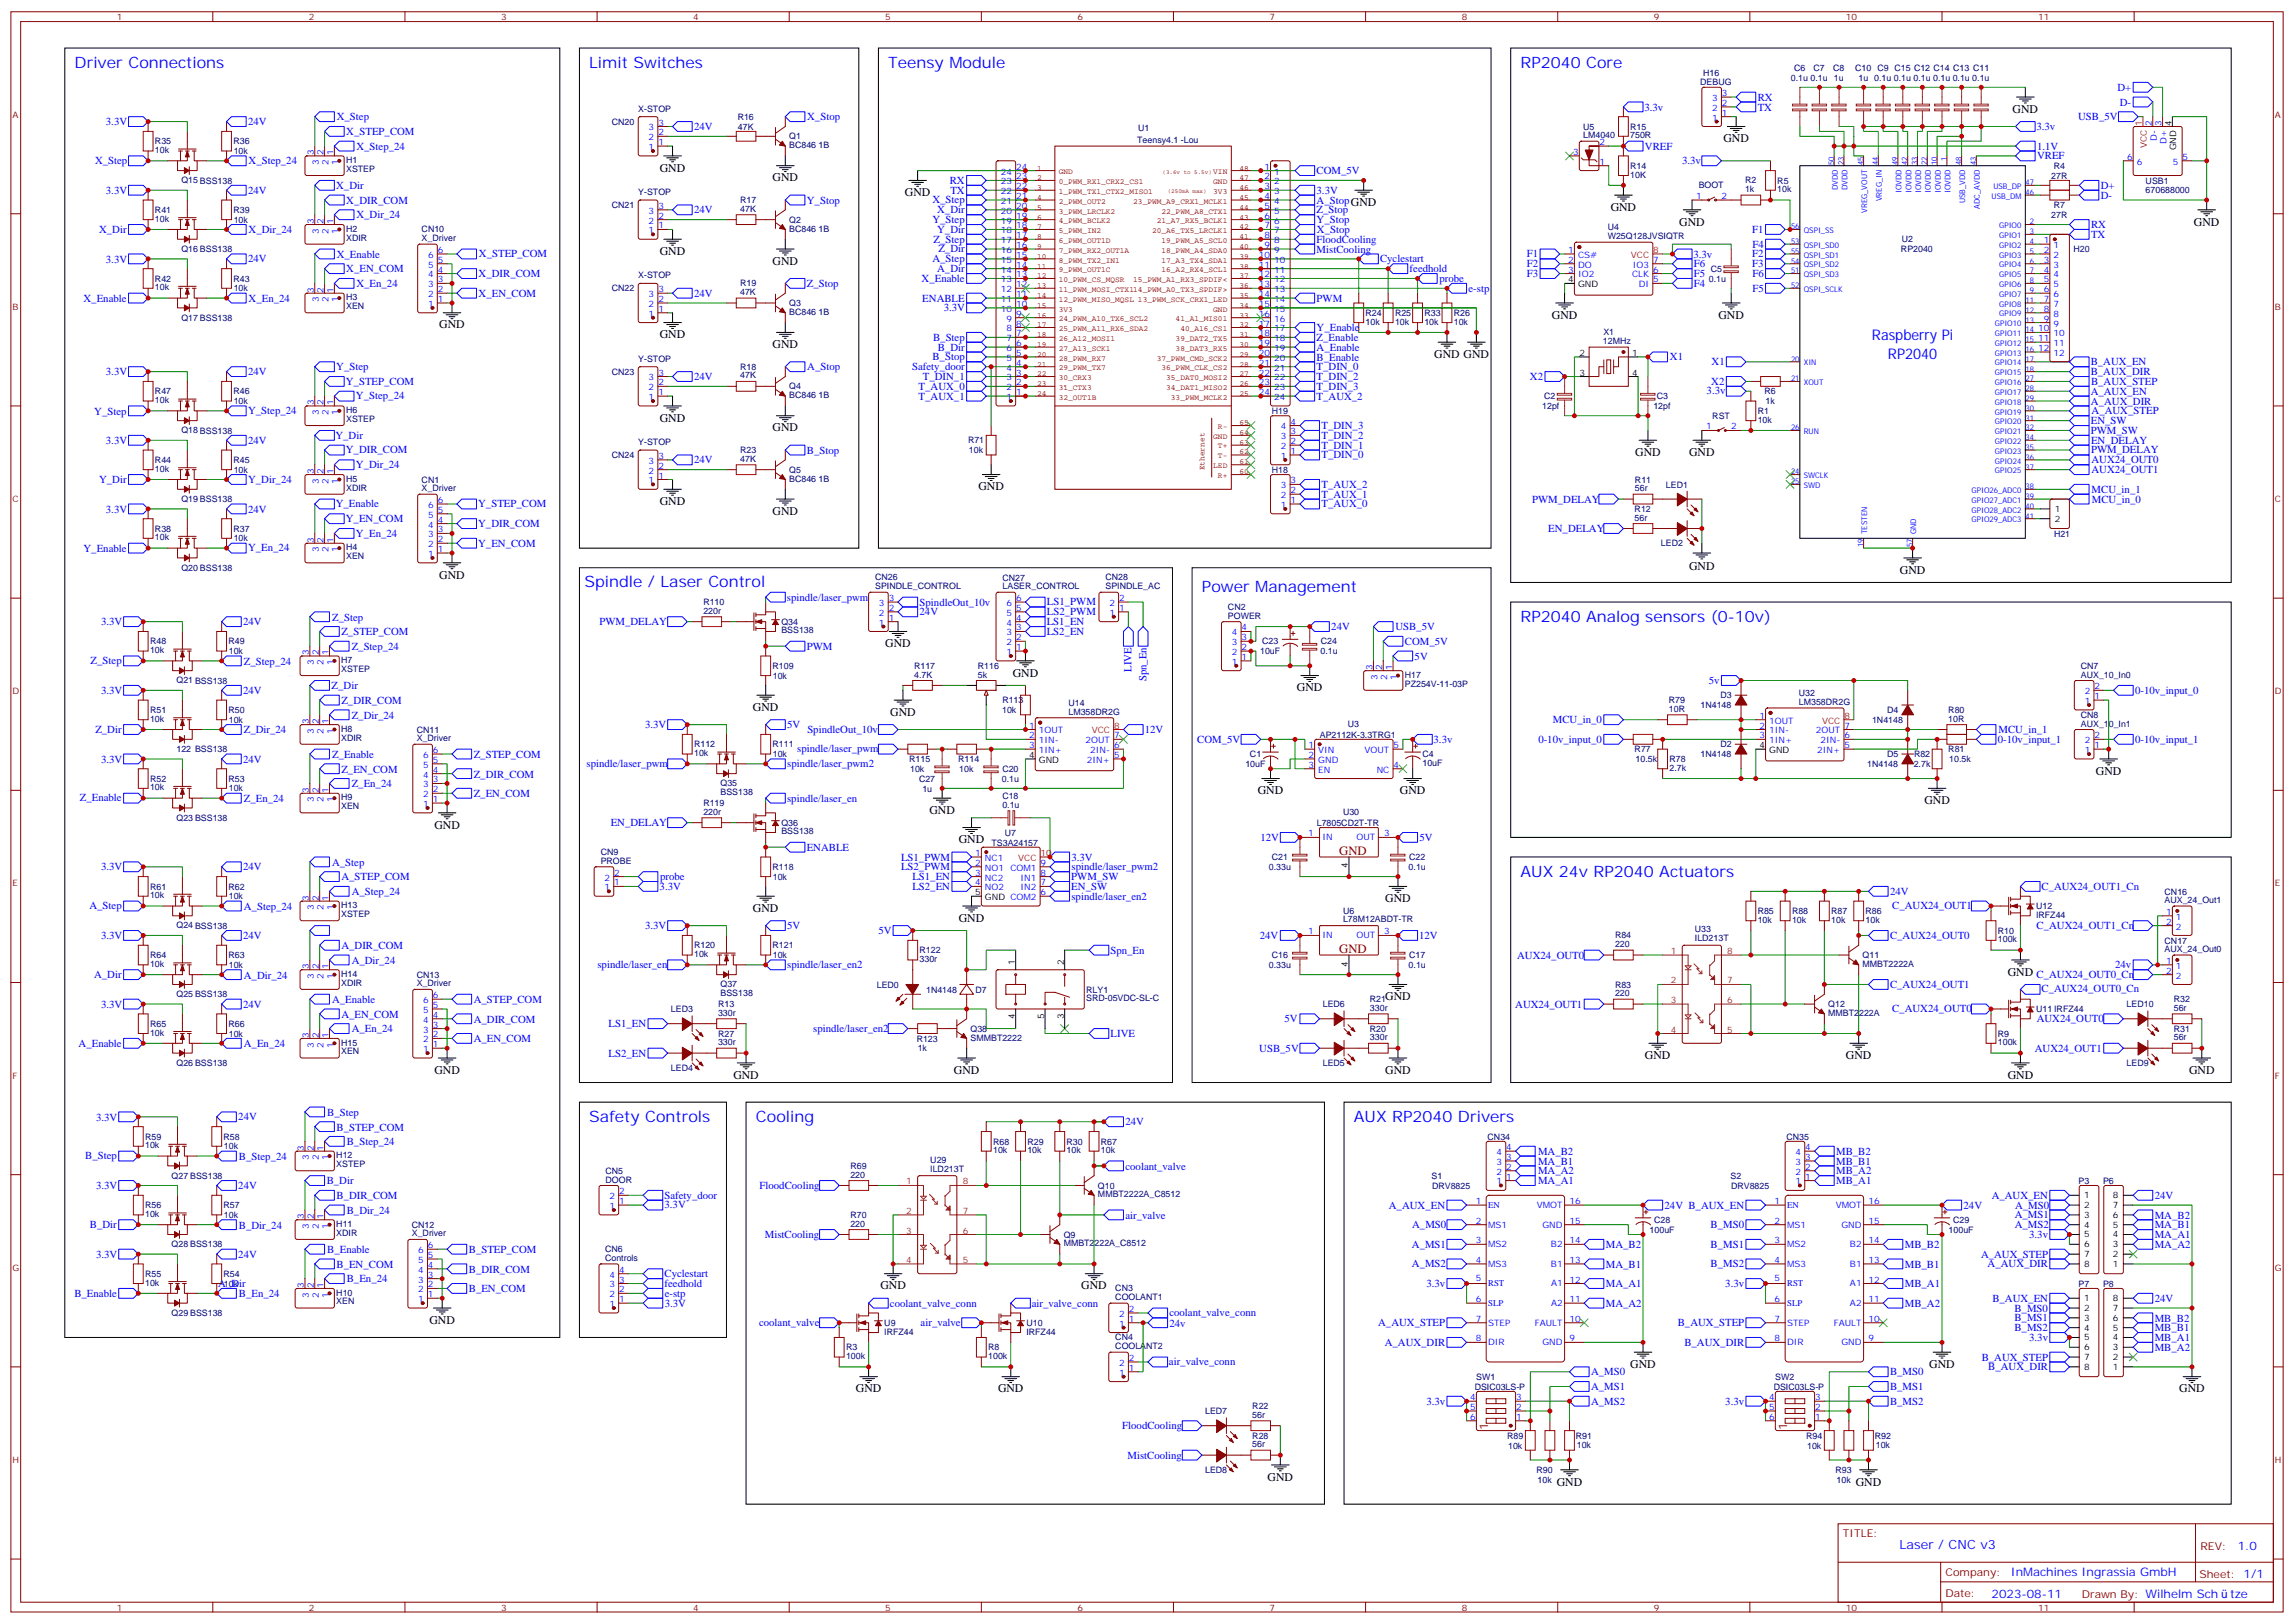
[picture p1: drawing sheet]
<svg xmlns="http://www.w3.org/2000/svg" width="826mm" height="584mm" viewBox="0 0 826 584" stroke-linecap="round" stroke-linejoin="round" font-family="sans-serif">
<defs><g id="words">
<g font-size="5.6" fill="#00f">
<text x="26.8" y="24.3">Driver Connections</text>
<text x="212.1" y="24.3">Limit Switches</text>
<text x="319.7" y="24.3">Teensy Module</text>
<text x="547.2" y="24.3">RP2040 Core</text>
<text x="210.3" y="211.3">Spindle / Laser Control</text>
<text x="432.5" y="213.1">Power Management</text>
<text x="547.2" y="223.7">RP2040 Analog sensors (0-10v)</text>
<text x="547.2" y="315.4">AUX 24v RP2040 Actuators</text>
<text x="212.1" y="403.6">Safety Controls</text>
<text x="272" y="403.6">Cooling</text>
<text x="487.2" y="403.6">AUX RP2040 Drivers</text>
</g>
<g font-size="5.3" fill="#00f">
<text x="673.7" y="122.2">Raspberry Pi</text>
<text x="679.4" y="129.3">RP2040</text>
</g>
<g font-size="4.6" fill="#800">
<text x="481.9" y="307.6">GND</text>
<text x="481.9" y="342.9">GND</text>
</g>
<text font-size="4.6" fill="#00f" x="683.6" y="557.2">Laser / CNC v3</text>
<g font-size="4.2">
<text x="724.3" y="40.6">GND</text>
<text x="620.2" y="51.2">GND</text>
<text x="237.5" y="61.7">GND</text>
<text x="278" y="65.3">GND</text>
<text x="325.6" y="70.6">GND</text>
<text x="579.6" y="75.8">GND</text>
<text x="604.3" y="81.1">GND</text>
<text x="789.6" y="81.1">GND</text>
<text x="237.5" y="91.7">GND</text>
<text x="278" y="95.2">GND</text>
<text x="158.1" y="118.2">GND</text>
<text x="558.5" y="114.7">GND</text>
<text x="618.5" y="114.7">GND</text>
<text x="237.5" y="121.7">GND</text>
<text x="278" y="125.2">GND</text>
<text x="516.1" y="128.8">GND GND</text>
<text x="237.5" y="151.7">GND</text>
<text x="278" y="155.2">GND</text>
<text x="588.5" y="164">GND</text>
<text x="607.9" y="164">GND</text>
<text x="352.1" y="176.4">GND</text>
<text x="237.5" y="181.7">GND</text>
<text x="278" y="185.2">GND</text>
<text x="158.1" y="208.1">GND</text>
<text x="607.9" y="205.1">GND</text>
<text x="683.7" y="206.4">GND</text>
<text x="318.6" y="232.8">GND</text>
<text x="364.5" y="243.4">GND</text>
<text x="466.8" y="248.7">GND</text>
<text x="271" y="255.8">GND</text>
<text x="320.4" y="257.5">GND</text>
<text x="754.3" y="278.7">GND</text>
<text x="452.6" y="285.7">GND</text>
<text x="503.8" y="285.7">GND</text>
<text x="334.5" y="292.8">GND</text>
<text x="692.5" y="289.3">GND</text>
<text x="156.3" y="298.1">GND</text>
<text x="345.1" y="303.4">GND</text>
<text x="271" y="328.1">GND</text>
<text x="498.5" y="324.6">GND</text>
<text x="345.1" y="331.6">GND</text>
<text x="722.5" y="351">GND C_AUX24_OUT0_Cn</text>
<text x="498.5" y="359.8">GND</text>
<text x="592" y="381">GND</text>
<text x="664.3" y="381">GND</text>
<text x="156.3" y="386.3">GND</text>
<text x="263.9" y="388.1">GND</text>
<text x="343.3" y="386.3">GND</text>
<text x="498.5" y="386.3">GND</text>
<text x="722.5" y="388.1">GND</text>
<text x="787.8" y="386.3">GND</text>
<text x="316.8" y="463.9">GND</text>
<text x="389.1" y="463.9">GND</text>
<text x="154.6" y="476.2">GND</text>
<text x="586.7" y="492.1">GND</text>
<text x="694.3" y="492.1">GND</text>
<text x="308" y="500.9">GND</text>
<text x="359.2" y="500.9">GND</text>
<text x="784.3" y="500.9">GND</text>
<text x="456.2" y="532.7">GND</text>
<text x="560.2" y="534.5">GND</text>
<text x="667.8" y="534.5">GND</text>
</g>
<g font-size="4.2" fill="#800">
<text x="535.5" y="514.5" transform="rotate(-90 535.5 514.5)">1</text>
<text x="643.1" y="514.5" transform="rotate(-90 643.1 514.5)">1</text>
</g>
<g font-size="4.2" fill="#00f">
<text x="805.3" y="557.5">1.0</text>
<text x="723.7" y="567">InMachines Ingrassia GmbH</text>
<text x="716.7" y="574.8">2023-08-11</text>
<text x="802.6" y="574.8">tze</text>
</g>
<g font-size="3.9" fill="#00f">
<text x="762" y="32.7">D+</text>
<text x="591.8" y="39.8">3.3v</text>
<text x="632.6" y="36.3">RX</text>
<text x="632.6" y="39.8">TX</text>
<text x="762.9" y="38">D-</text>
<text x="38.1" y="45.1">3.3V</text>
<text x="89.3" y="45">24V</text>
<text x="121.2" y="43.3">X_Step</text>
<text x="249.8" y="46.9">24V</text>
<text x="290.5" y="43.3">X_Stop</text>
<text x="732.9" y="46.9">3.3v</text>
<text x="747.9" y="43.3">USB_5V</text>
<text x="124.6" y="48.6">X_STEP_COM</text>
<text x="128.3" y="53.8">X_Step_24</text>
<text x="592" y="53.8">VREF</text>
<text x="733.1" y="53.9">1.1V</text>
<text x="34.2" y="59.2">X_Step</text>
<text x="89.5" y="59.1">X_Step_24</text>
<text x="605.4" y="59">3.3v</text>
<text x="733.1" y="57.3">VREF</text>
<text x="473.8" y="62.7">COM_5V</text>
<text x="38.1" y="69.8">3.3V</text>
<text x="89.3" y="69.7">24V</text>
<text x="121" y="68">X_Dir</text>
<text x="341.8" y="66.2">RX</text>
<text x="342" y="69.7">TX</text>
<text x="473.8" y="69.8">3.3V</text>
<text x="756" y="68">D+</text>
<text x="756" y="71.5">D-</text>
<text x="124.6" y="73.3">X_DIR_COM</text>
<text x="249.8" y="76.8">24V</text>
<text x="290.4" y="73.3">Y_Stop</text>
<text x="335.6" y="73.2">X_Step</text>
<text x="337.3" y="76.7">X_Dir</text>
<text x="473.8" y="76.8">Z_Stop</text>
<text x="473.8" y="73.3">A_StopGND</text>
<text x="35.6" y="83.8">X_Dir</text>
<text x="89.5" y="83.8">X_Dir_24</text>
<text x="128.3" y="78.5">X_Dir_24</text>
<text x="335.6" y="80.3">Y_Step</text>
<text x="337.3" y="83.8">Y_Dir</text>
<text x="473.8" y="80.3">Y_Stop</text>
<text x="473.9" y="83.9">X_Stop</text>
<text x="630.6" y="83.8">F1</text>
<text x="752.5" y="82.1">RX</text>
<text x="336" y="87.3">Z_Step</text>
<text x="473.8" y="87.4">FloodCooling</text>
<text x="630.7" y="89">F4</text>
<text x="752.5" y="85.7">TX</text>
<text x="38.1" y="94.5">3.3V</text>
<text x="89.3" y="94.4">24V</text>
<text x="121.2" y="92.7">X_Enable</text>
<text x="172.3" y="92.6">X_STEP_COM</text>
<text x="335.6" y="94.4">A_Step</text>
<text x="337.7" y="90.8">Z_Dir</text>
<text x="473.8" y="90.9">MistCooling</text>
<text x="496.7" y="94.4">Cyclestart</text>
<text x="549.5" y="92.6">F1</text>
<text x="609.4" y="92.8">3.3v</text>
<text x="630.6" y="92.6">F2</text>
<text x="124.6" y="98">X_EN_COM</text>
<text x="172.2" y="99.7">X_DIR_COM</text>
<text x="331.7" y="101.4">X_Enable</text>
<text x="337.3" y="97.9">A_Dir</text>
<text x="507.3" y="98">feedhold</text>
<text x="518" y="101.5">probe</text>
<text x="549.5" y="96.1">F2</text>
<text x="549.5" y="99.7">F3</text>
<text x="609.6" y="99.7">F5</text>
<text x="609.6" y="96.2">F6</text>
<text x="630.6" y="96.1">F3</text>
<text x="630.7" y="99.7">F6</text>
<text x="128.3" y="103.2">X_En_24</text>
<text x="172.2" y="106.8">X_EN_COM</text>
<text x="249.8" y="106.8">24V</text>
<text x="290.4" y="103.2">Z_Stop</text>
<text x="528.5" y="104.9">e-stp</text>
<text x="609.6" y="103.3">F4</text>
<text x="630.7" y="104.9">F5</text>
<text x="30.1" y="108.5">X_Enable</text>
<text x="89.5" y="108.5">X_En_24</text>
<text x="331.9" y="108.5">ENABLE</text>
<text x="339.6" y="112.1">3.3V</text>
<text x="473.8" y="108.5">PWM</text>
<text x="473.8" y="119.1">Y_Enable</text>
<text x="335.8" y="122.6">B_Step</text>
<text x="473.8" y="122.7">Z_Enable</text>
<text x="335.6" y="129.7">B_Stop</text>
<text x="337.5" y="126.1">B_Dir</text>
<text x="473.8" y="126.2">A_Enable</text>
<text x="473.8" y="129.7">B_Enable</text>
<text x="601" y="129.7">X1</text>
<text x="616" y="131.4">X1</text>
<text x="752.4" y="131.4">B_AUX_EN</text>
<text x="38.1" y="135">3.3V</text>
<text x="89.3" y="135">24V</text>
<text x="121" y="133.1">Y_Step</text>
<text x="249.8" y="136.8">24V</text>
<text x="290.5" y="133.2">A_Stop</text>
<text x="328.3" y="133.2">Safety_door</text>
<text x="332.1" y="136.7">T_DIN_1</text>
<text x="473.8" y="136.7">T_DIN_2</text>
<text x="473.8" y="133.2">T_DIN_0</text>
<text x="550.6" y="136.7">X2</text>
<text x="752.4" y="134.9">B_AUX_DIR</text>
<text x="124.5" y="138.4">Y_STEP_COM</text>
<text x="128.1" y="143.7">Y_Step_24</text>
<text x="330.6" y="140.3">T_AUX_0</text>
<text x="330.6" y="143.8">T_AUX_1</text>
<text x="473.8" y="143.8">T_AUX_2</text>
<text x="473.8" y="140.2">T_DIN_3</text>
<text x="614.2" y="141.9">3.3v</text>
<text x="615.8" y="138.5">X2</text>
<text x="752.4" y="142">A_AUX_EN</text>
<text x="752.5" y="138.5">B_AUX_STEP</text>
<text x="33.9" y="149.1">Y_Step</text>
<text x="89.3" y="149">Y_Step_24</text>
<text x="752.5" y="145.5">A_AUX_DIR</text>
<text x="752.7" y="149.1">A_AUX_STEP</text>
<text x="475.6" y="154.4">T_DIN_3</text>
<text x="752.4" y="152.6">EN_SW</text>
<text x="38.1" y="159.7">3.3V</text>
<text x="89.3" y="159.7">24V</text>
<text x="120.7" y="157.8">Y_Dir</text>
<text x="475.6" y="161.4">T_DIN_1</text>
<text x="475.6" y="157.9">T_DIN_2</text>
<text x="752.4" y="156.1">PWM_SW</text>
<text x="752.5" y="159.6">EN_DELAY</text>
<text x="124.5" y="163.1">Y_DIR_COM</text>
<text x="249.8" y="166.7">24V</text>
<text x="290.4" y="163.2">B_Stop</text>
<text x="475.6" y="164.9">T_DIN_0</text>
<text x="752.5" y="163.1">PWM_DELAY</text>
<text x="752.7" y="166.7">AUX24_OUT0</text>
<text x="35.6" y="173.8">Y_Dir</text>
<text x="89.3" y="173.7">Y_Dir_24</text>
<text x="128.1" y="168.4">Y_Dir_24</text>
<text x="752.7" y="170.2">AUX24_OUT1</text>
<text x="475.6" y="175.5">T_AUX_2</text>
<text x="475.6" y="179">T_AUX_1</text>
<text x="752.7" y="177.4">MCU_in_1</text>
<text x="38.1" y="184.4">3.3V</text>
<text x="89.3" y="184.4">24V</text>
<text x="120.8" y="182.5">Y_Enable</text>
<text x="172.1" y="182.5">Y_STEP_COM</text>
<text x="475.6" y="182.6">T_AUX_0</text>
<text x="551.4" y="180.8">PWM_DELAY</text>
<text x="752.8" y="180.8">MCU_in_0</text>
<text x="124.5" y="187.8">Y_EN_COM</text>
<text x="172.1" y="189.6">Y_DIR_COM</text>
<text x="557.2" y="191.4">EN_DELAY</text>
<text x="128.1" y="193.1">Y_En_24</text>
<text x="172.1" y="196.6">Y_EN_COM</text>
<text x="30.1" y="198.5">Y_Enable</text>
<text x="89.3" y="198.4">Y_En_24</text>
<text x="283.2" y="216.1">spindle/laser_pwm</text>
<text x="330.9" y="221.4">24V</text>
<text x="330.9" y="217.9">SpindleOut_10v</text>
<text x="376.8" y="217.8">LS1_PWM</text>
<text x="376.8" y="221.4">LS2_PWM</text>
<text x="36.4" y="225">3.3V</text>
<text x="87.5" y="225">24V</text>
<text x="119.5" y="223.3">Z_Step</text>
<text x="215.7" y="224.9">PWM_DELAY</text>
<text x="376.7" y="224.9">LS1_EN</text>
<text x="479.1" y="226.7">24V</text>
<text x="502.2" y="226.7">USB_5V</text>
<text x="122.9" y="228.6">Z_STEP_COM</text>
<text x="126.6" y="233.9">Z_Step_24</text>
<text x="290.3" y="233.9">PWM</text>
<text x="376.7" y="228.4">LS2_EN</text>
<text x="505.6" y="232">COM_5V</text>
<text x="32.6" y="239">Z_Step</text>
<text x="87.8" y="239.2">Z_Step_24</text>
<text x="509.1" y="237.3">5V</text>
<text x="407.3" y="241.8" transform="rotate(-90 407.3 241.8)">LIVE</text>
<text x="412.6" y="245.2" transform="rotate(-90 412.6 245.2)">Spn_En</text>
<text x="36.4" y="249.7">3.3V</text>
<text x="87.5" y="249.7">24V</text>
<text x="119.4" y="248">Z_Dir</text>
<text x="614.9" y="246.1">5v</text>
<text x="768.4" y="249.7">0-10v_input_0</text>
<text x="122.9" y="253.3">Z_DIR_COM</text>
<text x="34.3" y="263.7">Z_Dir</text>
<text x="87.8" y="263.9">Z_Dir_24</text>
<text x="126.6" y="258.6">Z_Dir_24</text>
<text x="232.2" y="262">3.3V</text>
<text x="283.3" y="262">5V</text>
<text x="290.5" y="263.7">SpindleOut_10v</text>
<text x="412" y="263.7">12V</text>
<text x="558.8" y="260.2">MCU_in_0</text>
<text x="719.2" y="263.9">MCU_in_1</text>
<text x="430.9" y="267.2">COM_5V</text>
<text x="515.9" y="267.4">3.3v</text>
<text x="553.6" y="267.3">0-10v_input_0</text>
<text x="719" y="267.3">0-10v_input_1</text>
<text x="768.4" y="267.3">0-10v_input_1</text>
<text x="36.4" y="274.4">3.3V</text>
<text x="87.5" y="274.3">24V</text>
<text x="119.5" y="272.7">Z_Enable</text>
<text x="170.5" y="272.7">Z_STEP_COM</text>
<text x="286.9" y="270.7">spindle/laser_pwm</text>
<text x="122.9" y="278">Z_EN_COM</text>
<text x="170.5" y="279.7">Z_DIR_COM</text>
<text x="211.1" y="276">spindle/laser_pwm</text>
<text x="283.3" y="276">spindle/laser_pwm2</text>
<text x="126.6" y="283.3">Z_En_24</text>
<text x="170.5" y="286.8">Z_EN_COM</text>
<text x="28.7" y="288.4">Z_Enable</text>
<text x="87.8" y="288.5">Z_En_24</text>
<text x="283.3" y="288.4">spindle/laser_en</text>
<text x="219.8" y="297.3">EN_DELAY</text>
<text x="453.6" y="302.4">12V</text>
<text x="510.9" y="302.6">5V</text>
<text x="119.5" y="311.5">A_Step</text>
<text x="290.3" y="306">ENABLE</text>
<text x="324.3" y="309.6">LS1_PWM</text>
<text x="385.6" y="309.6">3.3V</text>
<text x="36.4" y="313.2">3.3V</text>
<text x="87.5" y="313.2">24V</text>
<text x="122.9" y="316.8">A_STEP_COM</text>
<text x="237.5" y="316.6">probe</text>
<text x="324.3" y="313.1">LS2_PWM</text>
<text x="328.3" y="316.7">LS1_EN</text>
<text x="385.5" y="316.6">PWM_SW</text>
<text x="385.6" y="313.1">spindle/laser_pwm2</text>
<text x="126.6" y="322.1">A_Step_24</text>
<text x="237.4" y="320.1">3.3V</text>
<text x="328.3" y="320.2">LS2_EN</text>
<text x="385.5" y="320.1">EN_SW</text>
<text x="385.6" y="323.7">spindle/laser_en2</text>
<text x="680.2" y="322">24V</text>
<text x="734.7" y="320">C_AUX24_OUT1_Cn</text>
<text x="32.2" y="327.2">A_Step</text>
<text x="87.8" y="327.4">A_Step_24</text>
<text x="681" y="327.1">C_AUX24_OUT1</text>
<text x="232.1" y="334.4">3.3V</text>
<text x="283.3" y="334.3">5V</text>
<text x="732.9" y="334.3">C_AUX24_OUT1_Cn</text>
<text x="36.4" y="337.9">3.3V</text>
<text x="87.5" y="337.8">24V</text>
<text x="122.9" y="341.5">A_DIR_COM</text>
<text x="316.1" y="336.1">5V</text>
<text x="453.4" y="337.8">24V</text>
<text x="510.7" y="337.9">12V</text>
<text x="680.2" y="337.8">C_AUX24_OUT0</text>
<text x="126.6" y="346.8">A_Dir_24</text>
<text x="399.6" y="343.2">Spn_En</text>
<text x="546" y="344.9">AUX24_OUT0</text>
<text x="33.9" y="351.9">A_Dir</text>
<text x="87.8" y="352">A_Dir_24</text>
<text x="215" y="348.4">spindle/laser_en</text>
<text x="283.3" y="348.4">spindle/laser_en2</text>
<text x="761.2" y="348.3">24v</text>
<text x="680.2" y="355.5">C_AUX24_OUT1</text>
<text x="734.7" y="357.1">C_AUX24_OUT0_Cn</text>
<text x="36.4" y="362.6">3.3V</text>
<text x="87.5" y="362.5">24V</text>
<text x="119.5" y="360.9">A_Enable</text>
<text x="170.5" y="360.9">A_STEP_COM</text>
<text x="545.3" y="362.5">AUX24_OUT1</text>
<text x="680.9" y="364.2">C_AUX24_OUT0</text>
<text x="122.9" y="366.2">A_EN_COM</text>
<text x="126.6" y="371.5">A_En_24</text>
<text x="170.5" y="367.9">A_DIR_COM</text>
<text x="219" y="369.6">LS1_EN</text>
<text x="292.6" y="371.4">spindle/laser_en2</text>
<text x="462.3" y="367.8">5V</text>
<text x="733" y="367.8">AUX24_OUT0</text>
<text x="28.3" y="376.6">A_Enable</text>
<text x="87.8" y="376.7">A_En_24</text>
<text x="170.5" y="375">A_EN_COM</text>
<text x="399.7" y="373.1">LIVE</text>
<text x="219" y="380.2">LS2_EN</text>
<text x="453.2" y="378.3">USB_5V</text>
<text x="732.3" y="378.4">AUX24_OUT1</text>
<text x="117.7" y="401.4">B_Step</text>
<text x="34.6" y="403.1">3.3V</text>
<text x="85.8" y="403.1">24V</text>
<text x="121.1" y="406.7">B_STEP_COM</text>
<text x="405" y="404.9">24V</text>
<text x="124.8" y="412">B_Step_24</text>
<text x="30.6" y="417.1">B_Step</text>
<text x="86" y="417.3">B_Step_24</text>
<text x="553.5" y="419">MA_B1</text>
<text x="553.5" y="415.5">MA_B2</text>
<text x="660.8" y="415.5">MB_B2</text>
<text x="660.8" y="419">MB_B1</text>
<text x="405" y="420.8">coolant_valve</text>
<text x="553.5" y="422.5">MA_A2</text>
<text x="660.8" y="422.5">MB_A2</text>
<text x="34.6" y="427.8">3.3V</text>
<text x="85.8" y="427.8">24V</text>
<text x="117.6" y="426.1">B_Dir</text>
<text x="121.1" y="431.4">B_DIR_COM</text>
<text x="239.1" y="431.3">Safety_door</text>
<text x="273.3" y="427.7">FloodCooling</text>
<text x="553.5" y="426">MA_A1</text>
<text x="660.8" y="426">MB_A1</text>
<text x="716.8" y="431.3">A_AUX_EN</text>
<text x="775.4" y="431.3">24V</text>
<text x="124.8" y="436.7">B_Dir_24</text>
<text x="239.2" y="434.8">3.3V</text>
<text x="499.8" y="434.8">A_AUX_EN</text>
<text x="599.1" y="434.9">24V B_AUX_EN</text>
<text x="706.6" y="434.9">24V</text>
<text x="725.2" y="434.9">A_MS0</text>
<text x="32.4" y="441.8">B_Dir</text>
<text x="86" y="442">B_Dir_24</text>
<text x="405" y="438.5">air_valve</text>
<text x="508.2" y="441.9">A_MS0</text>
<text x="615.6" y="441.9">B_MS0</text>
<text x="725.1" y="441.8">A_MS2</text>
<text x="725.1" y="438.3">A_MS1</text>
<text x="775.4" y="441.9">MA_B1</text>
<text x="775.4" y="438.4">MA_B2</text>
<text x="275.2" y="445.4">MistCooling</text>
<text x="508.1" y="448.9">A_MS1</text>
<text x="577.9" y="449">MA_B2</text>
<text x="615.6" y="448.9">B_MS1</text>
<text x="685.5" y="449">MB_B2</text>
<text x="730.3" y="445.3">3.3v</text>
<text x="775.4" y="445.4">MA_A1</text>
<text x="775.4" y="449">MA_A2</text>
<text x="34.6" y="452.5">3.3V</text>
<text x="85.8" y="452.5">24V</text>
<text x="117.7" y="450.8">B_Enable</text>
<text x="168.7" y="450.8">B_STEP_COM</text>
<text x="508.1" y="456">A_MS2</text>
<text x="712.9" y="452.5">A_AUX_STEP</text>
<text x="121.1" y="456.1">B_EN_COM</text>
<text x="124.8" y="461.4">B_En_24</text>
<text x="168.7" y="457.9">B_DIR_COM</text>
<text x="239.1" y="459.6">Cyclestart</text>
<text x="577.9" y="456">MA_B1</text>
<text x="615.6" y="456">B_MS2</text>
<text x="685.5" y="456">MB_B1</text>
<text x="715.3" y="456">A_AUX_DIR</text>
<text x="26.8" y="466.5">B_Enable</text>
<text x="78.5" y="463.1">A_Dir</text>
<text x="86" y="466.7">B_En_24</text>
<text x="168.7" y="464.9">B_EN_COM</text>
<text x="239.2" y="463.1">feedhold</text>
<text x="239.2" y="466.7">e-stp</text>
<text x="513.3" y="463">3.3v</text>
<text x="577.9" y="463.1">MA_A1</text>
<text x="620.9" y="463">3.3v</text>
<text x="685.5" y="463.1">MB_A1</text>
<text x="239.2" y="470.2">3.3V</text>
<text x="320.3" y="470.1">coolant_valve_conn</text>
<text x="371.3" y="470.1">air_valve_conn</text>
<text x="420.8" y="473.6">coolant_valve_conn</text>
<text x="577.9" y="470.1">MA_A2</text>
<text x="685.5" y="470.2">MB_A2</text>
<text x="717" y="468.3">B_AUX_EN</text>
<text x="725" y="471.9">B_MS0</text>
<text x="775.4" y="468.4">24V</text>
<text x="273.2" y="477">coolant_valve</text>
<text x="331.3" y="477">air_valve</text>
<text x="420.8" y="477.3">24v</text>
<text x="496" y="477.2">A_AUX_STEP</text>
<text x="603.8" y="477.2">B_AUX_STEP</text>
<text x="725" y="475.4">B_MS1</text>
<text x="725" y="478.9">B_MS2</text>
<text x="775.4" y="475.5">MB_B2</text>
<text x="775.4" y="479">MB_B1</text>
<text x="498.3" y="484.2">A_AUX_DIR</text>
<text x="606.2" y="484.2">B_AUX_DIR</text>
<text x="730.3" y="482.4">3.3v</text>
<text x="775.4" y="482.5">MB_A1</text>
<text x="420.7" y="491.3">air_valve_conn</text>
<text x="713.2" y="489.5">B_AUX_STEP</text>
<text x="775.4" y="486">MB_A2</text>
<text x="572.6" y="494.8">A_MS0</text>
<text x="680.2" y="494.9">B_MS0</text>
<text x="715.5" y="493">B_AUX_DIR</text>
<text x="572.6" y="500.1">A_MS1</text>
<text x="680.2" y="500.1">B_MS1</text>
<text x="513.3" y="505.3">3.3v</text>
<text x="572.6" y="505.4">A_MS2</text>
<text x="620.9" y="505.3">3.3v</text>
<text x="680.2" y="505.4">B_MS2</text>
<text x="403.9" y="514.2">FloodCooling</text>
<text x="405.8" y="524.7">MistCooling</text>
</g>
<g font-size="3.9" fill="#800">
<text x="663.3" y="552.8">TITLE:</text>
<text x="791.9" y="557.5">REV:</text>
<text x="700.2" y="567">Company:</text>
<text x="791.5" y="567.6">Sheet: 1/1</text>
<text x="700.2" y="574.7">Date:</text>
<text x="749.2" y="574.8">Drawn By: Wilhelm Sch</text>
</g>
<g font-size="3.2" fill="#800">
<text x="42" y="7.2">1</text>
<text x="111.2" y="7.2">2</text>
<text x="180.3" y="7.2">3</text>
<text x="249.4" y="7.2">4</text>
<text x="318.6" y="7.2">5</text>
<text x="387.7" y="7.2">6</text>
<text x="456.9" y="7.2">7</text>
<text x="526" y="7.2">8</text>
<text x="595.2" y="7.2">9</text>
<text x="664.3" y="7.2">10</text>
<text x="733.5" y="7.2">11</text>
<text x="4.4" y="42.3">A</text>
<text x="818.7" y="42.3">A</text>
<text x="4.4" y="111.5">B</text>
<text x="818.7" y="111.5">B</text>
<text x="4.4" y="180.6">C</text>
<text x="818.7" y="180.6">C</text>
<text x="4.4" y="249.8">D</text>
<text x="818.7" y="249.8">D</text>
<text x="4.4" y="318.9">E</text>
<text x="818.7" y="318.9">E</text>
<text x="4.4" y="388.1">F</text>
<text x="818.7" y="388.1">F</text>
<text x="4.4" y="457.2">G</text>
<text x="818.7" y="457.2">G</text>
<text x="4.4" y="526.3">H</text>
<text x="818.7" y="526.3">H</text>
<text x="42" y="579.4">1</text>
<text x="111.2" y="579.4">2</text>
<text x="180.3" y="579.4">3</text>
<text x="249.4" y="579.4">4</text>
<text x="318.6" y="579.4">5</text>
<text x="387.7" y="579.4">6</text>
<text x="456.9" y="579.4">7</text>
<text x="526" y="579.4">8</text>
<text x="595.2" y="579.4">9</text>
<text x="664.3" y="579.4">10</text>
<text x="733.5" y="579.4">11</text>
</g>
<g font-size="3.2" fill="#000080">
<text x="613" y="27.2">H16</text>
<text x="644.5" y="29">0.1u 0.1u</text>
<text x="645.6" y="25.5">C6</text>
<text x="652.7" y="25.5">C7</text>
<text x="659.7" y="25.5">C8</text>
<text x="660" y="29">1u</text>
<text x="667.6" y="25.5">C10 C9 C15 C12 C14 C13 C11</text>
<text x="668.8" y="29">1u 0.1u 0.1u 0.1u 0.1u 0.1u 0.1u</text>
<text x="611.9" y="30.7">DEBUG</text>
<text x="229.7" y="40.2">X-STOP</text>
<text x="220.2" y="44.9">CN20</text>
<text x="265.5" y="43.1">R16</text>
<text x="265.6" y="46.6">47K</text>
<text x="409.6" y="47.3">U1</text>
<text x="569.8" y="46.6">U5</text>
<text x="586.7" y="46.7">R15</text>
<text x="55.8" y="51.9">R35</text>
<text x="84" y="51.9">R36</text>
<text x="284" y="53.4">BC846 1B</text>
<text x="284" y="50.2">Q1</text>
<text x="409.3" y="51.5">Teensy4.1 -Lou</text>
<text x="569.8" y="49.7">LM4040</text>
<text x="586.7" y="49.8">750R</text>
<text x="55.8" y="55.1">10k</text>
<text x="84.1" y="55.4">10k</text>
<text x="124.6" y="58.7">H1</text>
<text x="65.3" y="65.9">Q15 BSS138</text>
<text x="124.6" y="61.9">XSTEP</text>
<text x="586.7" y="63.9">10K</text>
<text x="586.7" y="60.8">R14</text>
<text x="628" y="66">R2</text>
<text x="738.2" y="64.3">27R</text>
<text x="739.1" y="60.8">R4</text>
<text x="229.7" y="70.2">Y-STOP</text>
<text x="611.3" y="67.8">BOOT</text>
<text x="628" y="69.1">1k</text>
<text x="639.6" y="69.2">10k</text>
<text x="639.6" y="66">R5</text>
<text x="772.2" y="69.4">670688000</text>
<text x="772.2" y="66.2">USB1</text>
<text x="55.8" y="76.6">R41</text>
<text x="84" y="76.6">R39</text>
<text x="220.2" y="74.9">CN21</text>
<text x="266.4" y="76.2">47K</text>
<text x="266.4" y="73">R17</text>
<text x="739.1" y="74.9">R7</text>
<text x="55.8" y="79.8">10k</text>
<text x="84.1" y="80.1">10k</text>
<text x="124.6" y="83.4">H2</text>
<text x="151.7" y="83.6">CN10</text>
<text x="284" y="83.3">BC846 1B</text>
<text x="284" y="80.1">Q2</text>
<text x="578.6" y="82.9">U4</text>
<text x="738.2" y="78.4">27R</text>
<text x="124.6" y="86.5">XDIR</text>
<text x="151.7" y="86.8">X_Driver</text>
<text x="578.6" y="86.1">W25Q128JVSIQTR</text>
<text x="684.4" y="87.2">U2</text>
<text x="65.3" y="90.6">Q16 BSS138</text>
<text x="684.1" y="90.7">RP2040</text>
<text x="746.2" y="90.7">H20</text>
<text x="55.8" y="101.3">R42</text>
<text x="84" y="101.3">R43</text>
<text x="229.7" y="100.2">X-STOP</text>
<text x="615" y="101.3">0.1u</text>
<text x="615.6" y="97.8">C5</text>
<text x="55.8" y="104.5">10k</text>
<text x="84.1" y="104.8">10k</text>
<text x="220.2" y="104.8">CN22</text>
<text x="266.4" y="106.2">47K</text>
<text x="266.4" y="103">R19</text>
<text x="124.6" y="111.2">XEN</text>
<text x="124.6" y="108.1">H3</text>
<text x="284" y="113.3">BC846 1B</text>
<text x="284" y="110.1">Q3</text>
<text x="491.5" y="113.7">R24</text>
<text x="502" y="113.7">R25</text>
<text x="512.6" y="113.7">R33</text>
<text x="523.2" y="113.7">R26</text>
<text x="65.3" y="115.3">Q17 BSS138</text>
<text x="491.5" y="116.8">10k</text>
<text x="502" y="116.8">10k</text>
<text x="512.6" y="116.8">10k</text>
<text x="523.2" y="116.8">10k</text>
<text x="576.8" y="123.8">12MHz</text>
<text x="577" y="120.7">X1</text>
<text x="229.7" y="130.2">Y-STOP</text>
<text x="220.2" y="134.8">CN23</text>
<text x="266.4" y="136.2">47K</text>
<text x="266.4" y="133">R18</text>
<text x="55.8" y="141.9">R47</text>
<text x="84" y="141.9">R46</text>
<text x="284" y="143.3">BC846 1B</text>
<text x="284" y="140.1">Q4</text>
<text x="555.7" y="143.7">C2</text>
<text x="596.2" y="143.7">C3</text>
<text x="635" y="141.9">R6</text>
<text x="55.8" y="145.1">10k</text>
<text x="84.1" y="145.4">10k</text>
<text x="124.6" y="148.6">H6</text>
<text x="457.7" y="149">H19</text>
<text x="555" y="147.2">12pf</text>
<text x="595" y="147.2">12pf</text>
<text x="632.6" y="148.9">R1</text>
<text x="635.4" y="145.4">1k</text>
<text x="65.3" y="155.9">Q18 BSS138</text>
<text x="124.6" y="151.8">XSTEP</text>
<text x="616.2" y="150.7">RST</text>
<text x="632.6" y="152.1">10k</text>
<text x="229.7" y="160.2">Y-STOP</text>
<text x="348.4" y="159.5">R71</text>
<text x="55.8" y="166.6">R44</text>
<text x="84" y="166.6">R45</text>
<text x="220.2" y="164.8">CN24</text>
<text x="266.4" y="166.2">47K</text>
<text x="266.4" y="163">R23</text>
<text x="348.7" y="163.1">10k</text>
<text x="55.8" y="169.7">10k</text>
<text x="84.1" y="170.1">10k</text>
<text x="124.6" y="173.3">H5</text>
<text x="151.7" y="173.6">CN1</text>
<text x="284" y="173.3">BC846 1B</text>
<text x="284" y="170.1">Q5</text>
<text x="457.7" y="170.1">H18</text>
<text x="588.4" y="173.7">R11</text>
<text x="124.6" y="176.5">XDIR</text>
<text x="151.7" y="176.7">X_Driver</text>
<text x="588.4" y="176.7">56r</text>
<text x="599.5" y="175.4">LED1</text>
<text x="65.3" y="180.6">Q19 BSS138</text>
<text x="588.3" y="184.3">R12</text>
<text x="55.8" y="191.3">R38</text>
<text x="84" y="191.3">R37</text>
<text x="588.3" y="187.3">56r</text>
<text x="55.8" y="194.4">10k</text>
<text x="84.1" y="194.8">10k</text>
<text x="597.8" y="196.6">LED2</text>
<text x="739.2" y="193">H21</text>
<text x="124.6" y="201.2">XEN</text>
<text x="124.6" y="198">H4</text>
<text x="65.3" y="205.3">Q20 BSS138</text>
<text x="314.9" y="208.8">CN26</text>
<text x="360.8" y="208.9">CN27</text>
<text x="397.8" y="208.8">CN28</text>
<text x="314.9" y="212">SPINDLE_CONTROL</text>
<text x="360.8" y="212">LASER_CONTROL</text>
<text x="397.8" y="212">SPINDLE_AC</text>
<text x="253.1" y="220.8">220r</text>
<text x="253.1" y="217.7">R110</text>
<text x="441.9" y="219.4">CN2</text>
<text x="281.2" y="227.9">BSS138</text>
<text x="281.2" y="224.8">Q34</text>
<text x="441.9" y="222.6">POWER</text>
<text x="54" y="231.8">R48</text>
<text x="82.2" y="231.8">R49</text>
<text x="454.2" y="231.8">C23</text>
<text x="475.4" y="231.8">C24</text>
<text x="54" y="235">10k</text>
<text x="82.3" y="235.4">10k</text>
<text x="122.8" y="238.6">H7</text>
<text x="453.5" y="235.4">10uF</text>
<text x="475.2" y="235.4">0.1u</text>
<text x="63.5" y="245.8">Q21 BSS138</text>
<text x="122.8" y="241.8">XSTEP</text>
<text x="278" y="240.7">R109</text>
<text x="278.1" y="244.2">10k</text>
<text x="329" y="243.8">4.7K</text>
<text x="329" y="240.6">R117</text>
<text x="351.9" y="243.8">5k</text>
<text x="351.9" y="240.6">R116</text>
<text x="505.6" y="243.8">H17</text>
<text x="748.9" y="243.8">AUX_10_In0</text>
<text x="748.9" y="240.6">CN7</text>
<text x="505.6" y="247">PZ254V-11-03P</text>
<text x="619.2" y="251.3">D3</text>
<text x="647.4" y="250.5">U32</text>
<text x="54" y="256.5">R51</text>
<text x="82.2" y="256.5">R50</text>
<text x="360.6" y="256.5">10k</text>
<text x="360.7" y="253">R113</text>
<text x="384.5" y="257.2">LM358DR2G</text>
<text x="384.5" y="253.9">U14</text>
<text x="600.6" y="256.1">10R</text>
<text x="600.6" y="252.9">R79</text>
<text x="612" y="254.8">1N4148</text>
<text x="647.4" y="253.6">LM358DR2G</text>
<text x="679.1" y="256.6">D4</text>
<text x="701.2" y="256.6">R80</text>
<text x="54" y="259.7">10k</text>
<text x="82.3" y="260.1">10k</text>
<text x="122.8" y="263.3">H8</text>
<text x="150" y="263.6">CN11</text>
<text x="485.1" y="261.6">U3</text>
<text x="673.7" y="260.1">1N4148</text>
<text x="701.2" y="259.6">10R</text>
<text x="748.9" y="261.4">AUX_10_In1</text>
<text x="748.9" y="258.2">CN8</text>
<text x="122.8" y="266.5">XDIR</text>
<text x="150" y="266.7">X_Driver</text>
<text x="249.8" y="268.9">R112</text>
<text x="278" y="268.9">R111</text>
<text x="475" y="265.3">AP2112K-3.3TRG1</text>
<text x="619.2" y="268.9">D2</text>
<text x="63.5" y="270.5">122 BSS138</text>
<text x="249.8" y="272.1">10k</text>
<text x="278.1" y="272.4">10k</text>
<text x="327.2" y="274.2">R115</text>
<text x="344.9" y="274.2">R114</text>
<text x="448.2" y="275.9">10uF</text>
<text x="449.8" y="272.4">C1</text>
<text x="511.9" y="275.6">10uF</text>
<text x="511.9" y="272.4">C4</text>
<text x="588.3" y="270.7">R77</text>
<text x="588.6" y="274.2">10.5k</text>
<text x="600.8" y="274.2">R78</text>
<text x="612" y="272.4">1N4148</text>
<text x="672" y="275.9">1N4148</text>
<text x="679.1" y="272.4">D5</text>
<text x="688.7" y="275.9">2.7k</text>
<text x="688.8" y="272.4">R82</text>
<text x="701.2" y="270.7">R81</text>
<text x="701.5" y="274.2">10.5k</text>
<text x="54" y="281.2">R52</text>
<text x="82.2" y="281.2">R53</text>
<text x="327.6" y="277.7">10k</text>
<text x="330.7" y="281.2">C27</text>
<text x="345.2" y="277.7">10k</text>
<text x="360.5" y="281.2">0.1u</text>
<text x="360.7" y="277.7">C20</text>
<text x="600.8" y="277.3">2.7k</text>
<text x="54" y="284.4">10k</text>
<text x="82.3" y="284.8">10k</text>
<text x="122.8" y="288">H9</text>
<text x="259.3" y="286">BSS138</text>
<text x="259.3" y="282.9">Q35</text>
<text x="331.9" y="284.8">1u</text>
<text x="360.7" y="287.5">C18</text>
<text x="122.8" y="291.2">XEN</text>
<text x="253.1" y="293.2">220r</text>
<text x="253.1" y="290">R119</text>
<text x="360.7" y="290.6">0.1u</text>
<text x="483.3" y="293.3">U30</text>
<text x="63.5" y="295.2">Q23 BSS138</text>
<text x="281.2" y="297.2">Q36</text>
<text x="473.9" y="297.1">L7805CD2T-TR</text>
<text x="281.2" y="300.2">BSS138</text>
<text x="356.8" y="304.2">TS3A24157</text>
<text x="361.6" y="300.7">U7</text>
<text x="216.2" y="310.8">PROBE</text>
<text x="216.2" y="307.6">CN9</text>
<text x="457.7" y="309.5">C21</text>
<text x="507.1" y="309.5">C22</text>
<text x="278" y="313">R118</text>
<text x="278.1" y="316.5">10k</text>
<text x="456.6" y="313">0.33u</text>
<text x="506.9" y="313">0.1u</text>
<text x="54" y="323.2">10k</text>
<text x="54" y="320">R61</text>
<text x="82.2" y="320">R62</text>
<text x="82.3" y="323.6">10k</text>
<text x="779" y="321.8">CN16</text>
<text x="122.8" y="330">XSTEP</text>
<text x="122.8" y="326.8">H13</text>
<text x="483.4" y="328.8">U6</text>
<text x="632.6" y="328.9">R85</text>
<text x="644.9" y="328.9">R88</text>
<text x="659" y="328.9">R87</text>
<text x="671.4" y="328.9">R86</text>
<text x="732.8" y="327.1">U12</text>
<text x="779" y="324.9">AUX_24_Out1</text>
<text x="63.5" y="334">Q24 BSS138</text>
<text x="483.4" y="331.9">L78M12ABDT-TR</text>
<text x="610" y="335.4">U33</text>
<text x="632.6" y="332">10k</text>
<text x="644.9" y="332">10k</text>
<text x="659" y="332">10k</text>
<text x="671.4" y="332">10k</text>
<text x="719" y="335.9">R10</text>
<text x="732.8" y="330.3">IRFZ44</text>
<text x="249.8" y="341.2">R120</text>
<text x="278" y="341.2">R121</text>
<text x="581.2" y="340.8">220</text>
<text x="581.2" y="337.6">R84</text>
<text x="610" y="338.7">ILD213T</text>
<text x="719" y="339.1">100k</text>
<text x="779" y="339.5">CN17</text>
<text x="54" y="347.9">10k</text>
<text x="54" y="344.7">R64</text>
<text x="82.2" y="344.7">R63</text>
<text x="249.8" y="344.4">10k</text>
<text x="278.1" y="344.7">10k</text>
<text x="330.9" y="346.1">330r</text>
<text x="330.9" y="343">R122</text>
<text x="457.7" y="344.7">C16</text>
<text x="507.1" y="344.7">C17</text>
<text x="670.3" y="347.9">MMBT2222A</text>
<text x="670.3" y="344.7">Q11</text>
<text x="779" y="342.5">AUX_24_Out0</text>
<text x="82.3" y="348.3">10k</text>
<text x="122.8" y="351.5">H14</text>
<text x="150" y="351.8">CN13</text>
<text x="456.6" y="348.3">0.33u</text>
<text x="506.9" y="348.3">0.1u</text>
<text x="63.5" y="358.7">Q25 BSS138</text>
<text x="122.8" y="354.7">XDIR</text>
<text x="150" y="354.9">X_Driver</text>
<text x="259.3" y="358.3">BSS138</text>
<text x="259.3" y="355.2">Q37</text>
<text x="315.5" y="355.3">LED0</text>
<text x="333.3" y="357.1">1N4148</text>
<text x="351" y="357.1">D7</text>
<text x="390.9" y="357.1">RLY1</text>
<text x="581.2" y="358.4">220</text>
<text x="581.2" y="355.3">R83</text>
<text x="241.5" y="364.2">LED3</text>
<text x="258.4" y="365.5">330r</text>
<text x="258.4" y="362.4">R13</text>
<text x="390.9" y="360.3">SRD-05VDC-SL-C</text>
<text x="476" y="362.4">LED6</text>
<text x="493" y="363.7">330r</text>
<text x="493" y="360.6">R21</text>
<text x="658" y="365.5">MMBT2222A</text>
<text x="658" y="362.4">Q12</text>
<text x="732.8" y="364.1">U11 IRFZ44</text>
<text x="765.3" y="362.4">LED10</text>
<text x="782.3" y="363.7">56r</text>
<text x="782.3" y="360.6">R32</text>
<text x="54" y="369.4">R65</text>
<text x="82.2" y="369.4">R66</text>
<text x="349.3" y="371.2">Q38</text>
<text x="493" y="371.2">R20</text>
<text x="782.3" y="371.2">R31</text>
<text x="54" y="372.6">10k</text>
<text x="82.3" y="372.9">10k</text>
<text x="122.8" y="376.2">H15</text>
<text x="258.4" y="376.1">330r</text>
<text x="258.4" y="372.9">R27</text>
<text x="329.9" y="374.7">R123</text>
<text x="349.3" y="374.4">SMMBT2222</text>
<text x="493" y="374.3">330r</text>
<text x="719" y="376.1">100k</text>
<text x="719" y="373">R9</text>
<text x="782.3" y="374.3">56r</text>
<text x="63.5" y="383.4">Q26 BSS138</text>
<text x="122.8" y="379.4">XEN</text>
<text x="330.3" y="378.3">1k</text>
<text x="476" y="383.6">LED5</text>
<text x="765.3" y="383.6">LED9</text>
<text x="241.5" y="385.3">LED4</text>
<text x="52.2" y="413.2">10k</text>
<text x="52.2" y="410">R59</text>
<text x="80.5" y="410">R58</text>
<text x="80.6" y="413.5">10k</text>
<text x="357.4" y="411.8">R68</text>
<text x="369.7" y="411.8">R29</text>
<text x="383.9" y="411.8">R30</text>
<text x="396.2" y="411.8">R67</text>
<text x="535.4" y="410">CN34</text>
<text x="643" y="410">CN35</text>
<text x="121" y="419.9">XSTEP</text>
<text x="121" y="416.7">H12</text>
<text x="334.8" y="418.3">U29</text>
<text x="357.4" y="414.9">10k</text>
<text x="369.7" y="414.9">10k</text>
<text x="383.9" y="414.9">10k</text>
<text x="396.2" y="414.9">10k</text>
<text x="61.8" y="424">Q27 BSS138</text>
<text x="217.9" y="425.4">DOOR</text>
<text x="217.9" y="422.3">CN5</text>
<text x="306" y="423.7">220</text>
<text x="306" y="420.5">R69</text>
<text x="334.8" y="421.6">ILD213T</text>
<text x="515.2" y="424.1">S1</text>
<text x="622.8" y="424.1">S2</text>
<text x="748" y="425.9">P3</text>
<text x="756.8" y="425.9">P6</text>
<text x="395.1" y="430.8">MMBT2222A_C8512</text>
<text x="395.1" y="427.6">Q10</text>
<text x="515.4" y="427.6">DRV8825</text>
<text x="623" y="427.6">DRV8825</text>
<text x="52.2" y="437.9">10k</text>
<text x="52.2" y="434.7">R56</text>
<text x="80.5" y="434.7">R57</text>
<text x="80.6" y="438.2">10k</text>
<text x="121" y="441.4">H11</text>
<text x="148.2" y="441.7">CN12</text>
<text x="306" y="441.3">220</text>
<text x="306" y="438.2">R70</text>
<text x="593.7" y="443.5">100uF</text>
<text x="595.3" y="440">C28</text>
<text x="701.3" y="443.5">100uF</text>
<text x="702.9" y="440">C29</text>
<text x="61.8" y="448.7">Q28 BSS138</text>
<text x="121" y="444.6">XDIR</text>
<text x="148.2" y="444.9">X_Driver</text>
<text x="382.8" y="448.4">MMBT2222A_C8512</text>
<text x="382.8" y="445.3">Q9</text>
<text x="217.8" y="453.7">Controls</text>
<text x="217.8" y="450.5">CN6</text>
<text x="52.2" y="459.4">R55</text>
<text x="80.5" y="459.4">R54</text>
<text x="52.2" y="462.6">10k</text>
<text x="80.6" y="462.9">10k</text>
<text x="121" y="466.1">H10</text>
<text x="401.4" y="467.8">COOLANT1</text>
<text x="401.4" y="464.6">CN3</text>
<text x="748" y="462.9">P7</text>
<text x="756.8" y="463">P8</text>
<text x="61.8" y="473.4">Q29 BSS138</text>
<text x="121" y="469.3">XEN</text>
<text x="318.2" y="477">U9</text>
<text x="369.4" y="477">U10</text>
<text x="304.5" y="485.8">R3</text>
<text x="318.2" y="480.2">IRFZ44</text>
<text x="355.6" y="485.8">R8</text>
<text x="369.4" y="480.2">IRFZ44</text>
<text x="401.4" y="485.4">COOLANT2</text>
<text x="401.4" y="482.2">CN4</text>
<text x="304.5" y="489">100k</text>
<text x="355.6" y="489">100k</text>
<text x="531.3" y="496.4">SW1</text>
<text x="638.9" y="496.4">SW2</text>
<text x="530.7" y="500">DSIC03LS-P</text>
<text x="638.3" y="500">DSIC03LS-P</text>
<text x="433.7" y="508.8">LED7</text>
<text x="450.7" y="507">R22</text>
<text x="450.7" y="510.1">56r</text>
<text x="450.7" y="520.7">56r</text>
<text x="450.7" y="517.6">R28</text>
<text x="542.4" y="517.6">R89</text>
<text x="542.8" y="521.1">10k</text>
<text x="567.1" y="517.6">R91</text>
<text x="567.5" y="521.1">10k</text>
<text x="650" y="517.6">R94</text>
<text x="650.4" y="521.1">10k</text>
<text x="674.7" y="517.6">R92</text>
<text x="675.1" y="521.1">10k</text>
<text x="433.7" y="530">LED8</text>
<text x="553" y="530">R90</text>
<text x="553.3" y="533.5">10k</text>
<text x="660.6" y="530">R93</text>
<text x="660.9" y="533.5">10k</text>
</g>
<g font-size="3.2" fill="#00f">
<text x="619.7" y="34.6">3</text>
<text x="616.2" y="39.9">2</text>
<text x="616.2" y="36.3">3</text>
<text x="619.7" y="41.6">1</text>
<text x="619.7" y="38.1">2</text>
<text x="233.4" y="46.9">3</text>
<text x="236.9" y="45.2">3</text>
<text x="616.2" y="43.4">1</text>
<text x="774.4" y="45.3" transform="rotate(-90 774.4 45.3)">2</text>
<text x="777.9" y="45.3" transform="rotate(-90 777.9 45.3)">3</text>
<text x="233.4" y="54">1</text>
<text x="233.4" y="50.4">2</text>
<text x="236.9" y="52.2">1</text>
<text x="236.9" y="48.7">2</text>
<text x="575.6" y="52.2">2</text>
<text x="776.1" y="50.7" transform="rotate(-90 776.1 50.7)">D-</text>
<text x="779.7" y="51.9" transform="rotate(-90 779.7 51.9)">D+</text>
<text x="112.9" y="55.9" transform="rotate(-90 112.9 55.9)">3</text>
<text x="114.7" y="59.4" transform="rotate(-90 114.7 59.4)">3</text>
<text x="116.5" y="55.9" transform="rotate(-90 116.5 55.9)">2</text>
<text x="118.2" y="59.4" transform="rotate(-90 118.2 59.4)">2</text>
<text x="120" y="55.9" transform="rotate(-90 120 55.9)">1</text>
<text x="121.7" y="59.4" transform="rotate(-90 121.7 59.4)">1</text>
<text x="566.2" y="55.7">3</text>
<text x="575.6" y="59.3">1</text>
<text x="765.5" y="57.5">6</text>
<text x="769" y="59.3">6</text>
<text x="782" y="59.3">5</text>
<text x="785.5" y="57.5">5</text>
<text x="360.2" y="62.8">24</text>
<text x="365.7" y="64.6">23</text>
<text x="365.7" y="61">24</text>
<text x="455" y="61">1</text>
<text x="455" y="64.6">2</text>
<text x="458.5" y="62.8">1</text>
<text x="360.2" y="69.8">22</text>
<text x="360.2" y="66.3">23</text>
<text x="365.7" y="71.6">21</text>
<text x="365.7" y="68.1">22</text>
<text x="455" y="68.1">3</text>
<text x="455" y="71.6">4</text>
<text x="458.5" y="66.3">2</text>
<text x="458.5" y="69.8">3</text>
<text x="610.4" y="71.6">1</text>
<text x="619.5" y="71.6">2</text>
<text x="233.4" y="76.9">3</text>
<text x="236.9" y="75.1">3</text>
<text x="360.2" y="76.9">20</text>
<text x="360.2" y="73.4">21</text>
<text x="365.7" y="75.1">20</text>
<text x="455" y="75.1">5</text>
<text x="458.5" y="73.4">4</text>
<text x="458.5" y="76.9">5</text>
<text x="112.9" y="80.6" transform="rotate(-90 112.9 80.6)">3</text>
<text x="116.5" y="80.6" transform="rotate(-90 116.5 80.6)">2</text>
<text x="120" y="80.6" transform="rotate(-90 120 80.6)">1</text>
<text x="233.4" y="84">1</text>
<text x="233.4" y="80.4">2</text>
<text x="236.9" y="82.2">1</text>
<text x="236.9" y="78.7">2</text>
<text x="360.2" y="84">18</text>
<text x="360.2" y="80.4">19</text>
<text x="365.7" y="82.2">18</text>
<text x="365.7" y="78.7">19</text>
<text x="455" y="78.7">6</text>
<text x="455" y="82.2">7</text>
<text x="458.5" y="80.4">6</text>
<text x="458.5" y="84">7</text>
<text x="114.7" y="84.1" transform="rotate(-90 114.7 84.1)">3</text>
<text x="118.2" y="84.1" transform="rotate(-90 118.2 84.1)">2</text>
<text x="121.7" y="84.1" transform="rotate(-90 121.7 84.1)">1</text>
<text x="360.2" y="87.5">17</text>
<text x="365.7" y="89.3">16</text>
<text x="365.7" y="85.7">17</text>
<text x="455" y="85.7">8</text>
<text x="455" y="89.3">9</text>
<text x="458.5" y="87.5">8</text>
<text x="735.5" y="87.5">1</text>
<text x="739" y="89.3">1</text>
<text x="154.1" y="92.8">6</text>
<text x="157.6" y="94.5">5</text>
<text x="157.6" y="91">6</text>
<text x="360.2" y="94.5">15</text>
<text x="360.2" y="91">16</text>
<text x="365.7" y="92.8">15</text>
<text x="453" y="92.8">10</text>
<text x="458.5" y="91">9</text>
<text x="458.5" y="94.5">10</text>
<text x="564.4" y="91">1</text>
<text x="564.4" y="94.5">2</text>
<text x="567.9" y="92.8">CS#</text>
<text x="595" y="94.5">7</text>
<text x="735.5" y="91">2</text>
<text x="735.5" y="94.5">3</text>
<text x="739" y="92.8">2</text>
<text x="154.1" y="99.8">4</text>
<text x="154.1" y="96.3">5</text>
<text x="157.6" y="101.6">3</text>
<text x="157.6" y="98.1">4</text>
<text x="360.2" y="101.6">13</text>
<text x="360.2" y="98.1">14</text>
<text x="365.7" y="99.8">13</text>
<text x="365.7" y="96.3">14</text>
<text x="453" y="96.3">11</text>
<text x="453" y="99.8">12</text>
<text x="458.5" y="98.1">11</text>
<text x="458.5" y="101.6">12</text>
<text x="564.4" y="98.1">3</text>
<text x="567.9" y="96.3">DO</text>
<text x="567.9" y="99.8">IO2</text>
<text x="587.3" y="99.8">CLK</text>
<text x="587.7" y="96.3">IO3</text>
<text x="595" y="101.6">5</text>
<text x="595" y="98.1">6</text>
<text x="735.5" y="98.1">4</text>
<text x="735.5" y="101.6">5</text>
<text x="739" y="96.3">3</text>
<text x="739" y="99.8">4</text>
<text x="112.9" y="105.3" transform="rotate(-90 112.9 105.3)">3</text>
<text x="116.5" y="105.3" transform="rotate(-90 116.5 105.3)">2</text>
<text x="120" y="105.3" transform="rotate(-90 120 105.3)">1</text>
<text x="154.1" y="106.9">2</text>
<text x="154.1" y="103.4">3</text>
<text x="157.6" y="105.1">2</text>
<text x="233.4" y="106.9">3</text>
<text x="236.9" y="105.1">3</text>
<text x="360.2" y="105.1">12</text>
<text x="365.7" y="106.9">11</text>
<text x="365.7" y="103.4">12</text>
<text x="453" y="103.4">13</text>
<text x="453" y="106.9">14</text>
<text x="458.5" y="105.1">13</text>
<text x="589.7" y="103.4">DI</text>
<text x="735.5" y="105.1">6</text>
<text x="739" y="103.4">5</text>
<text x="739" y="106.9">6</text>
<text x="114.7" y="108.8" transform="rotate(-90 114.7 108.8)">3</text>
<text x="118.2" y="108.8" transform="rotate(-90 118.2 108.8)">2</text>
<text x="121.7" y="108.8" transform="rotate(-90 121.7 108.8)">1</text>
<text x="154.1" y="110.4">1</text>
<text x="157.6" y="108.7">1</text>
<text x="233.4" y="113.9">1</text>
<text x="233.4" y="110.4">2</text>
<text x="236.9" y="112.2">1</text>
<text x="236.9" y="108.7">2</text>
<text x="360.2" y="112.2">10</text>
<text x="360.2" y="108.7">11</text>
<text x="365.7" y="113.9">9</text>
<text x="365.7" y="110.4">10</text>
<text x="453" y="110.4">15</text>
<text x="453" y="113.9">16</text>
<text x="458.5" y="108.7">14</text>
<text x="458.5" y="112.2">15</text>
<text x="735.5" y="108.7">7</text>
<text x="735.5" y="112.2">8</text>
<text x="739" y="110.4">7</text>
<text x="739" y="113.9">8</text>
<text x="362.2" y="119.2">8</text>
<text x="362.2" y="115.7">9</text>
<text x="365.7" y="117.5">8</text>
<text x="453" y="117.5">17</text>
<text x="458.5" y="115.7">16</text>
<text x="458.5" y="119.2">17</text>
<text x="733.5" y="119.2">10</text>
<text x="735.5" y="115.7">9</text>
<text x="739" y="117.5">9</text>
<text x="362.2" y="122.8">7</text>
<text x="365.7" y="124.5">6</text>
<text x="365.7" y="121">7</text>
<text x="453" y="121">18</text>
<text x="453" y="124.5">19</text>
<text x="458.5" y="122.8">18</text>
<text x="733.5" y="122.8">11</text>
<text x="739" y="121">10</text>
<text x="739" y="124.5">11</text>
<text x="362.2" y="129.8">5</text>
<text x="362.2" y="126.3">6</text>
<text x="365.7" y="131.6">4</text>
<text x="365.7" y="128.1">5</text>
<text x="453" y="128.1">20</text>
<text x="453" y="131.6">21</text>
<text x="458.5" y="126.3">19</text>
<text x="458.5" y="129.8">20</text>
<text x="733.5" y="126.3">12</text>
<text x="739" y="128.1">12</text>
<text x="233.4" y="136.9">3</text>
<text x="236.9" y="135.1">3</text>
<text x="362.2" y="136.9">3</text>
<text x="362.2" y="133.3">4</text>
<text x="365.7" y="135.1">3</text>
<text x="453" y="135.1">22</text>
<text x="458.5" y="133.3">21</text>
<text x="458.5" y="136.9">22</text>
<text x="233.4" y="143.9">1</text>
<text x="233.4" y="140.4">2</text>
<text x="236.9" y="142.2">1</text>
<text x="236.9" y="138.6">2</text>
<text x="362.2" y="143.9">1</text>
<text x="362.2" y="140.4">2</text>
<text x="365.7" y="142.2">1</text>
<text x="365.7" y="138.6">2</text>
<text x="453" y="138.6">23</text>
<text x="453" y="142.2">24</text>
<text x="458.5" y="140.4">23</text>
<text x="458.5" y="143.9">24</text>
<text x="112.9" y="145.9" transform="rotate(-90 112.9 145.9)">3</text>
<text x="114.7" y="149.4" transform="rotate(-90 114.7 149.4)">3</text>
<text x="116.5" y="145.9" transform="rotate(-90 116.5 145.9)">2</text>
<text x="118.2" y="149.4" transform="rotate(-90 118.2 149.4)">2</text>
<text x="120" y="145.9" transform="rotate(-90 120 145.9)">1</text>
<text x="121.7" y="149.4" transform="rotate(-90 121.7 149.4)">1</text>
<text x="461" y="154.5">4</text>
<text x="464.5" y="152.8">4</text>
<text x="614" y="154.5">1</text>
<text x="623" y="154.5">2</text>
<text x="461" y="161.6">2</text>
<text x="461" y="158">3</text>
<text x="464.5" y="159.8">2</text>
<text x="464.5" y="156.3">3</text>
<text x="233.4" y="166.9">3</text>
<text x="236.9" y="165.1">3</text>
<text x="461" y="165.1">1</text>
<text x="464.5" y="163.3">1</text>
<text x="112.9" y="170.6" transform="rotate(-90 112.9 170.6)">3</text>
<text x="116.5" y="170.6" transform="rotate(-90 116.5 170.6)">2</text>
<text x="120" y="170.6" transform="rotate(-90 120 170.6)">1</text>
<text x="233.4" y="173.9">1</text>
<text x="233.4" y="170.4">2</text>
<text x="236.9" y="172.2">1</text>
<text x="236.9" y="168.6">2</text>
<text x="464.5" y="173.9">3</text>
<text x="114.7" y="174.1" transform="rotate(-90 114.7 174.1)">3</text>
<text x="118.2" y="174.1" transform="rotate(-90 118.2 174.1)">2</text>
<text x="121.7" y="174.1" transform="rotate(-90 121.7 174.1)">1</text>
<text x="461" y="179.2">2</text>
<text x="461" y="175.7">3</text>
<text x="464.5" y="177.4">2</text>
<text x="154.1" y="182.7">6</text>
<text x="157.6" y="184.5">5</text>
<text x="157.6" y="181">6</text>
<text x="461" y="182.7">1</text>
<text x="464.5" y="181">1</text>
<text x="154.1" y="189.8">4</text>
<text x="154.1" y="186.3">5</text>
<text x="157.6" y="191.6">3</text>
<text x="157.6" y="188">4</text>
<text x="112.9" y="195.3" transform="rotate(-90 112.9 195.3)">3</text>
<text x="116.5" y="195.3" transform="rotate(-90 116.5 195.3)">2</text>
<text x="120" y="195.3" transform="rotate(-90 120 195.3)">1</text>
<text x="154.1" y="196.8">2</text>
<text x="154.1" y="193.3">3</text>
<text x="157.6" y="195.1">2</text>
<text x="114.7" y="198.8" transform="rotate(-90 114.7 198.8)">3</text>
<text x="118.2" y="198.8" transform="rotate(-90 118.2 198.8)">2</text>
<text x="121.7" y="198.8" transform="rotate(-90 121.7 198.8)">1</text>
<text x="154.1" y="200.4">1</text>
<text x="157.6" y="198.6">1</text>
<text x="316.3" y="221.5">2</text>
<text x="316.3" y="218">3</text>
<text x="319.8" y="219.8">2</text>
<text x="319.8" y="216.3">3</text>
<text x="362.2" y="221.5">5</text>
<text x="362.2" y="218">6</text>
<text x="365.7" y="219.8">5</text>
<text x="365.7" y="216.3">6</text>
<text x="399.2" y="221.5">1</text>
<text x="399.2" y="218">2</text>
<text x="402.7" y="219.8">1</text>
<text x="402.7" y="216.3">2</text>
<text x="316.3" y="225.1">1</text>
<text x="319.8" y="223.3">1</text>
<text x="362.2" y="225.1">4</text>
<text x="365.7" y="226.8">3</text>
<text x="365.7" y="223.3">4</text>
<text x="446.8" y="226.8">4</text>
<text x="362.2" y="232.1">2</text>
<text x="362.2" y="228.6">3</text>
<text x="365.7" y="233.9">1</text>
<text x="365.7" y="230.4">2</text>
<text x="443.3" y="232.1">3</text>
<text x="443.3" y="228.6">4</text>
<text x="446.8" y="233.9">2</text>
<text x="446.8" y="230.4">3</text>
<text x="111.2" y="235.8" transform="rotate(-90 111.2 235.8)">3</text>
<text x="112.9" y="239.3" transform="rotate(-90 112.9 239.3)">3</text>
<text x="114.7" y="235.8" transform="rotate(-90 114.7 235.8)">2</text>
<text x="116.5" y="239.3" transform="rotate(-90 116.5 239.3)">2</text>
<text x="118.2" y="235.8" transform="rotate(-90 118.2 235.8)">1</text>
<text x="120" y="239.3" transform="rotate(-90 120 239.3)">1</text>
<text x="362.2" y="235.7">1</text>
<text x="443.3" y="239.2">1</text>
<text x="443.3" y="235.7">2</text>
<text x="446.8" y="237.4">1</text>
<text x="493.9" y="241.1" transform="rotate(-90 493.9 241.1)">3</text>
<text x="495.7" y="244.6" transform="rotate(-90 495.7 244.6)">3</text>
<text x="497.5" y="241.1" transform="rotate(-90 497.5 241.1)">2</text>
<text x="499.2" y="244.6" transform="rotate(-90 499.2 244.6)">2</text>
<text x="501" y="241.1" transform="rotate(-90 501 241.1)">1</text>
<text x="502.7" y="244.6" transform="rotate(-90 502.7 244.6)">1</text>
<text x="750.2" y="249.8">2</text>
<text x="753.7" y="251.5">1</text>
<text x="753.7" y="248">2</text>
<text x="750.2" y="253.3">1</text>
<text x="111.2" y="260.5" transform="rotate(-90 111.2 260.5)">3</text>
<text x="114.7" y="260.5" transform="rotate(-90 114.7 260.5)">2</text>
<text x="118.2" y="260.5" transform="rotate(-90 118.2 260.5)">1</text>
<text x="370.4" y="262.1">1</text>
<text x="373.9" y="263.9">1OUT</text>
<text x="633.2" y="258.6">1</text>
<text x="633.2" y="262.1">2</text>
<text x="636.7" y="260.3">1OUT</text>
<text x="636.7" y="263.9">1IN-</text>
<text x="653.5" y="263.9">2OUT</text>
<text x="663.8" y="262.1">7</text>
<text x="112.9" y="264" transform="rotate(-90 112.9 264)">3</text>
<text x="116.5" y="264" transform="rotate(-90 116.5 264)">2</text>
<text x="120" y="264" transform="rotate(-90 120 264)">1</text>
<text x="370.4" y="265.6">2</text>
<text x="370.4" y="269.2">3</text>
<text x="373.9" y="267.4">1IN-</text>
<text x="390.7" y="267.4">2OUT</text>
<text x="401" y="269.2">6</text>
<text x="401" y="265.6">7</text>
<text x="470.9" y="269.2">1</text>
<text x="501.5" y="269.2">5</text>
<text x="633.2" y="265.6">3</text>
<text x="636.7" y="267.4">1IN+</text>
<text x="655.1" y="267.4">2IN-</text>
<text x="663.8" y="269.2">5</text>
<text x="663.8" y="265.6">6</text>
<text x="750.2" y="267.4">2</text>
<text x="753.7" y="269.2">1</text>
<text x="753.7" y="265.6">2</text>
<text x="152.3" y="272.7">6</text>
<text x="155.8" y="274.5">5</text>
<text x="155.8" y="270.9">6</text>
<text x="373.9" y="270.9">1IN+</text>
<text x="391.2" y="274.5">2IN+</text>
<text x="392.3" y="270.9">2IN-</text>
<text x="401" y="272.7">5</text>
<text x="470.9" y="272.7">2</text>
<text x="474.4" y="270.9">VIN</text>
<text x="474.4" y="274.5">GND</text>
<text x="491.1" y="270.9">VOUT</text>
<text x="654" y="270.9">2IN+</text>
<text x="750.2" y="270.9">1</text>
<text x="152.3" y="279.8">4</text>
<text x="152.3" y="276.2">5</text>
<text x="155.8" y="281.5">3</text>
<text x="155.8" y="278">4</text>
<text x="470.9" y="276.2">3</text>
<text x="474.4" y="278">EN</text>
<text x="495.4" y="278">NC</text>
<text x="501.5" y="276.2">4</text>
<text x="111.2" y="285.2" transform="rotate(-90 111.2 285.2)">3</text>
<text x="114.7" y="285.2" transform="rotate(-90 114.7 285.2)">2</text>
<text x="118.2" y="285.2" transform="rotate(-90 118.2 285.2)">1</text>
<text x="152.3" y="286.8">2</text>
<text x="152.3" y="283.3">3</text>
<text x="155.8" y="285">2</text>
<text x="112.9" y="288.7" transform="rotate(-90 112.9 288.7)">3</text>
<text x="116.5" y="288.7" transform="rotate(-90 116.5 288.7)">2</text>
<text x="120" y="288.7" transform="rotate(-90 120 288.7)">1</text>
<text x="152.3" y="290.3">1</text>
<text x="155.8" y="288.6">1</text>
<text x="470.7" y="300.9">1</text>
<text x="475.9" y="302.3">IN</text>
<text x="488.2" y="302.3">OUT</text>
<text x="498.2" y="300.9">3</text>
<text x="351" y="308">1</text>
<text x="351" y="311.5">2</text>
<text x="354.5" y="309.7">NC1</text>
<text x="374.5" y="311.5">9</text>
<text x="217.6" y="316.8">2</text>
<text x="221.1" y="315">2</text>
<text x="351" y="315">3</text>
<text x="354.5" y="313.3">NO1</text>
<text x="354.5" y="316.8">NC2</text>
<text x="363.6" y="313.3">COM1</text>
<text x="367.3" y="316.8">IN1</text>
<text x="374.5" y="315">8</text>
<text x="217.6" y="320.3">1</text>
<text x="221.1" y="318.6">1</text>
<text x="351" y="318.6">4</text>
<text x="354.5" y="320.3">NO2</text>
<text x="367.3" y="320.3">IN2</text>
<text x="374.5" y="322.1">6</text>
<text x="374.5" y="318.6">7</text>
<text x="111.2" y="324" transform="rotate(-90 111.2 324)">3</text>
<text x="112.9" y="327.5" transform="rotate(-90 112.9 327.5)">3</text>
<text x="114.7" y="324" transform="rotate(-90 114.7 324)">2</text>
<text x="116.5" y="327.5" transform="rotate(-90 116.5 327.5)">2</text>
<text x="118.2" y="324" transform="rotate(-90 118.2 324)">1</text>
<text x="120" y="327.5" transform="rotate(-90 120 327.5)">1</text>
<text x="779.6" y="329.1">1</text>
<text x="779.6" y="332.7">2</text>
<text x="783.1" y="330.9">1</text>
<text x="783.1" y="334.4">2</text>
<text x="470.7" y="336.2">1</text>
<text x="475.9" y="337.6">IN</text>
<text x="488.2" y="337.6">OUT</text>
<text x="498.2" y="336.2">3</text>
<text x="779.6" y="346.8">1</text>
<text x="111.2" y="348.7" transform="rotate(-90 111.2 348.7)">3</text>
<text x="112.9" y="352.2" transform="rotate(-90 112.9 352.2)">3</text>
<text x="114.7" y="348.7" transform="rotate(-90 114.7 348.7)">2</text>
<text x="116.5" y="352.2" transform="rotate(-90 116.5 352.2)">2</text>
<text x="118.2" y="348.7" transform="rotate(-90 118.2 348.7)">1</text>
<text x="120" y="352.2" transform="rotate(-90 120 352.2)">1</text>
<text x="779.6" y="350.3">2</text>
<text x="783.1" y="348.5">1</text>
<text x="783.1" y="352.1">2</text>
<text x="155.8" y="359.1">6</text>
<text x="152.3" y="364.4">5</text>
<text x="152.3" y="360.9">6</text>
<text x="155.8" y="362.7">5</text>
<text x="152.3" y="371.5">3</text>
<text x="152.3" y="367.9">4</text>
<text x="155.8" y="369.7">3</text>
<text x="155.8" y="366.2">4</text>
<text x="111.2" y="373.4" transform="rotate(-90 111.2 373.4)">3</text>
<text x="112.9" y="376.9" transform="rotate(-90 112.9 376.9)">3</text>
<text x="114.7" y="373.4" transform="rotate(-90 114.7 373.4)">2</text>
<text x="116.5" y="376.9" transform="rotate(-90 116.5 376.9)">2</text>
<text x="118.2" y="373.4" transform="rotate(-90 118.2 373.4)">1</text>
<text x="120" y="376.9" transform="rotate(-90 120 376.9)">1</text>
<text x="152.3" y="375">2</text>
<text x="155.8" y="376.8">1</text>
<text x="155.8" y="373.2">2</text>
<text x="152.3" y="378.5">1</text>
<text x="109.4" y="414" transform="rotate(-90 109.4 414)">3</text>
<text x="112.9" y="414" transform="rotate(-90 112.9 414)">2</text>
<text x="116.5" y="414" transform="rotate(-90 116.5 414)">1</text>
<text x="542.1" y="413.8">4</text>
<text x="649.7" y="413.8">4</text>
<text x="111.2" y="417.5" transform="rotate(-90 111.2 417.5)">3</text>
<text x="114.7" y="417.5" transform="rotate(-90 114.7 417.5)">2</text>
<text x="118.2" y="417.5" transform="rotate(-90 118.2 417.5)">1</text>
<text x="538.6" y="419.1">3</text>
<text x="538.6" y="415.6">4</text>
<text x="542.1" y="417.3">3</text>
<text x="646.2" y="419.1">3</text>
<text x="646.2" y="415.6">4</text>
<text x="649.7" y="417.3">3</text>
<text x="538.6" y="422.6">2</text>
<text x="542.1" y="424.4">1</text>
<text x="542.1" y="420.9">2</text>
<text x="646.2" y="422.6">2</text>
<text x="649.7" y="424.4">1</text>
<text x="649.7" y="420.9">2</text>
<text x="219.3" y="431.4">2</text>
<text x="222.8" y="429.7">2</text>
<text x="538.6" y="426.2">1</text>
<text x="646.2" y="426.2">1</text>
<text x="219.3" y="435">1</text>
<text x="222.8" y="433.2">1</text>
<text x="531.1" y="433.2">1</text>
<text x="535.6" y="434.6">EN</text>
<text x="553.1" y="434.6">VMOT</text>
<text x="564.8" y="433.2">16</text>
<text x="638.7" y="433.2">1</text>
<text x="643.1" y="434.6">EN</text>
<text x="660.7" y="434.6">VMOT</text>
<text x="672.4" y="433.2">16</text>
<text x="109.4" y="438.7" transform="rotate(-90 109.4 438.7)">3</text>
<text x="111.2" y="442.2" transform="rotate(-90 111.2 442.2)">3</text>
<text x="112.9" y="438.7" transform="rotate(-90 112.9 438.7)">2</text>
<text x="114.7" y="442.2" transform="rotate(-90 114.7 442.2)">2</text>
<text x="116.5" y="438.7" transform="rotate(-90 116.5 438.7)">1</text>
<text x="118.2" y="442.2" transform="rotate(-90 118.2 442.2)">1</text>
<text x="531.1" y="440.3">2</text>
<text x="535.6" y="441.7">MS1</text>
<text x="555.1" y="441.7">GND</text>
<text x="564.8" y="440.3">15</text>
<text x="638.7" y="440.3">2</text>
<text x="643.1" y="441.7">MS1</text>
<text x="662.7" y="441.7">GND</text>
<text x="672.4" y="440.3">15</text>
<text x="154" y="449.1">6</text>
<text x="531.1" y="447.3">3</text>
<text x="535.6" y="448.7">MS2</text>
<text x="558.2" y="448.7">B2</text>
<text x="564.8" y="447.3">14</text>
<text x="638.7" y="447.3">3</text>
<text x="643.1" y="448.7">MS2</text>
<text x="665.8" y="448.7">B2</text>
<text x="672.4" y="447.3">14</text>
<text x="150.5" y="454.4">5</text>
<text x="150.5" y="450.8">6</text>
<text x="154" y="452.6">5</text>
<text x="531.1" y="454.4">4</text>
<text x="535.6" y="455.8">MS3</text>
<text x="558.2" y="455.8">B1</text>
<text x="564.8" y="454.4">13</text>
<text x="638.7" y="454.4">4</text>
<text x="643.1" y="455.8">MS3</text>
<text x="665.8" y="455.8">B1</text>
<text x="672.4" y="454.4">13</text>
<text x="150.5" y="461.4">3</text>
<text x="150.5" y="457.9">4</text>
<text x="154" y="459.7">3</text>
<text x="154" y="456.1">4</text>
<text x="219.3" y="459.7">4</text>
<text x="222.8" y="461.4">3</text>
<text x="222.8" y="457.9">4</text>
<text x="531.1" y="460.9">5</text>
<text x="564.8" y="461.4">12</text>
<text x="638.7" y="460.9">5</text>
<text x="672.4" y="461.4">12</text>
<text x="109.4" y="463.4" transform="rotate(-90 109.4 463.4)">3</text>
<text x="111.2" y="466.9" transform="rotate(-90 111.2 466.9)">3</text>
<text x="112.9" y="463.4" transform="rotate(-90 112.9 463.4)">2</text>
<text x="114.7" y="466.9" transform="rotate(-90 114.7 466.9)">2</text>
<text x="116.5" y="463.4" transform="rotate(-90 116.5 463.4)">1</text>
<text x="118.2" y="466.9" transform="rotate(-90 118.2 466.9)">1</text>
<text x="150.5" y="465">2</text>
<text x="154" y="466.7">1</text>
<text x="154" y="463.2">2</text>
<text x="219.3" y="466.7">2</text>
<text x="219.3" y="463.2">3</text>
<text x="222.8" y="465">2</text>
<text x="535.6" y="462.8">RST</text>
<text x="558.2" y="462.8">A1</text>
<text x="643.1" y="462.8">RST</text>
<text x="665.8" y="462.8">A1</text>
<text x="150.5" y="468.5">1</text>
<text x="219.3" y="470.3">1</text>
<text x="222.8" y="468.5">1</text>
<text x="402.8" y="473.8">2</text>
<text x="406.3" y="472">2</text>
<text x="531.1" y="468.5">6</text>
<text x="535.6" y="469.9">SLP</text>
<text x="558.2" y="469.9">A2</text>
<text x="564.8" y="468.5">11</text>
<text x="638.7" y="468.5">6</text>
<text x="643.1" y="469.9">SLP</text>
<text x="665.8" y="469.9">A2</text>
<text x="672.4" y="468.5">11</text>
<text x="402.8" y="477.3">1</text>
<text x="406.3" y="475.5">1</text>
<text x="531.1" y="475.5">7</text>
<text x="535.6" y="477">STEP</text>
<text x="552.3" y="477">FAULT</text>
<text x="564.8" y="475.5">10</text>
<text x="638.7" y="475.5">7</text>
<text x="643.1" y="477">STEP</text>
<text x="659.9" y="477">FAULT</text>
<text x="672.4" y="475.5">10</text>
<text x="531.1" y="482.6">8</text>
<text x="535.6" y="484">DIR</text>
<text x="555.1" y="484">GND</text>
<text x="564.8" y="482.6">9</text>
<text x="638.7" y="482.6">8</text>
<text x="643.1" y="484">DIR</text>
<text x="662.7" y="484">GND</text>
<text x="672.4" y="482.6">9</text>
<text x="402.8" y="491.4">2</text>
<text x="406.3" y="489.7">2</text>
<text x="402.8" y="494.9">1</text>
<text x="406.3" y="493.2">1</text>
<text x="529.1" y="503.8">4</text>
<text x="545.6" y="503.8">3</text>
<text x="636.7" y="503.8">4</text>
<text x="653.2" y="503.8">3</text>
<text x="529.1" y="507.3">5</text>
<text x="545.6" y="507.3">2</text>
<text x="636.7" y="507.3">5</text>
<text x="653.2" y="507.3">2</text>
<text x="529.1" y="510.8">6</text>
<text x="545.6" y="510.8">1</text>
<text x="636.7" y="510.8">6</text>
<text x="653.2" y="510.8">1</text>
</g>
<g font-size="3.2" fill="#f00">
<text x="770.9" y="45.3" transform="rotate(-90 770.9 45.3)">1</text>
<text x="772.6" y="53.4" transform="rotate(-90 772.6 53.4)">VCC</text>
<text x="586.9" y="92.8">VCC</text>
<text x="595" y="91">8</text>
<text x="392.9" y="263.9">VCC</text>
<text x="401" y="262.1">8</text>
<text x="655.7" y="260.3">VCC</text>
<text x="663.8" y="258.6">8</text>
<text x="366.4" y="309.7">VCC</text>
<text x="374.5" y="308">10</text>
</g>
<g font-size="3.2">
<text x="781.4" y="45.3" transform="rotate(-90 781.4 45.3)">4</text>
<text x="783.2" y="54.1" transform="rotate(-90 783.2 54.1)">GND</text>
<text x="564.4" y="101.6">4</text>
<text x="567.9" y="103.4">GND</text>
<text x="568.5" y="128.1">2</text>
<text x="587.4" y="128.1">1</text>
<text x="568.5" y="135.1">3</text>
<text x="587.4" y="135.1">4</text>
<text x="739.5" y="184.1">1</text>
<text x="739.5" y="187.7">2</text>
<text x="633.2" y="269.2">4</text>
<text x="370.4" y="272.7">4</text>
<text x="373.9" y="274.5">GND</text>
<text x="636.7" y="270.9">GND</text>
<text x="485.1" y="312.5" transform="rotate(-90 485.1 312.5)">4</text>
<text x="351" y="322.1">5</text>
<text x="354.5" y="323.8">GND COM2</text>
<text x="365.2" y="347.1" transform="rotate(-90 365.2 347.1)">1</text>
<text x="382.8" y="347.1" transform="rotate(-90 382.8 347.1)">2</text>
<text x="485.1" y="347.7" transform="rotate(-90 485.1 347.7)">4</text>
<text x="365.2" y="366.8" transform="rotate(-90 365.2 366.8)">4</text>
<text x="375.7" y="366.8" transform="rotate(-90 375.7 366.8)">5</text>
<text x="382.8" y="366.8" transform="rotate(-90 382.8 366.8)">3</text>
<text x="750" y="431.1">1</text>
<text x="760.4" y="431.1">8</text>
<text x="750" y="434.6">2</text>
<text x="760.4" y="434.6">7</text>
<text x="750" y="438.1">3</text>
<text x="750" y="441.7">4</text>
<text x="760.4" y="441.7">5</text>
<text x="760.4" y="438.1">6</text>
<text x="750" y="445.2">5</text>
<text x="750" y="448.7">6</text>
<text x="760.4" y="448.7">3</text>
<text x="760.4" y="445.2">4</text>
<text x="750" y="452.3">7</text>
<text x="750" y="455.8">8</text>
<text x="760.4" y="455.8">1</text>
<text x="760.4" y="452.3">2</text>
<text x="750" y="468.1">1</text>
<text x="750" y="471.7">2</text>
<text x="760.4" y="471.7">7</text>
<text x="760.4" y="468.1">8</text>
<text x="750" y="475.2">3</text>
<text x="750" y="478.7">4</text>
<text x="760.4" y="478.7">5</text>
<text x="760.4" y="475.2">6</text>
<text x="750" y="482.2">5</text>
<text x="750" y="485.8">6</text>
<text x="760.4" y="485.8">3</text>
<text x="760.4" y="482.2">4</text>
<text x="750" y="489.3">7</text>
<text x="760.4" y="489.3">2</text>
<text x="750" y="492.8">8</text>
<text x="760.4" y="492.8">1</text>
</g>
<g font-size="3.2" fill="#8d2323">
<text x="601.3" y="343.3">1</text>
<text x="621.6" y="343.3">8</text>
<text x="601.3" y="353.8">2</text>
<text x="621.6" y="353.8">7</text>
<text x="601.3" y="360.9">3</text>
<text x="621.6" y="360.9">6</text>
<text x="601.3" y="371.5">4</text>
<text x="621.6" y="371.5">5</text>
<text x="326.1" y="426.2">1</text>
<text x="346.5" y="426.2">8</text>
<text x="326.1" y="436.7">2</text>
<text x="346.5" y="436.7">7</text>
<text x="326.1" y="443.8">3</text>
<text x="346.5" y="443.8">6</text>
<text x="326.1" y="454.4">4</text>
<text x="346.5" y="454.4">5</text>
</g>
<g font-size="2.8" fill="#00f">
<text x="660" y="59.5" transform="rotate(-90 660 59.5)">50</text>
<text x="663.6" y="59.5" transform="rotate(-90 663.6 59.5)">23</text>
<text x="670.6" y="59.5" transform="rotate(-90 670.6 59.5)">45</text>
<text x="675.9" y="59.5" transform="rotate(-90 675.9 59.5)">44</text>
<text x="683" y="59.5" transform="rotate(-90 683 59.5)">49</text>
<text x="686.5" y="59.5" transform="rotate(-90 686.5 59.5)">42</text>
<text x="690" y="59.5" transform="rotate(-90 690 59.5)">33</text>
<text x="693.6" y="59.5" transform="rotate(-90 693.6 59.5)">22</text>
<text x="697.1" y="59.5" transform="rotate(-90 697.1 59.5)">10</text>
<text x="700.6" y="58" transform="rotate(-90 700.6 58)">1</text>
<text x="705.9" y="59.5" transform="rotate(-90 705.9 59.5)">48</text>
<text x="711.2" y="59.5" transform="rotate(-90 711.2 59.5)">43</text>
<text x="661.4" y="68.5" transform="rotate(-90 661.4 68.5)">DVDD</text>
<text x="664.9" y="68.5" transform="rotate(-90 664.9 68.5)">DVDD</text>
<text x="684.3" y="69.6" transform="rotate(-90 684.3 69.6)">IOVDD</text>
<text x="687.9" y="69.6" transform="rotate(-90 687.9 69.6)">IOVDD</text>
<text x="691.4" y="69.6" transform="rotate(-90 691.4 69.6)">IOVDD</text>
<text x="694.9" y="69.6" transform="rotate(-90 694.9 69.6)">IOVDD</text>
<text x="698.4" y="69.6" transform="rotate(-90 698.4 69.6)">IOVDD</text>
<text x="702" y="69.6" transform="rotate(-90 702 69.6)">IOVDD</text>
<text x="716.8" y="71.5">USB_DM</text>
<text x="717.4" y="68">USB_DP</text>
<text x="729" y="66.6">47</text>
<text x="729" y="70.2">46</text>
<text x="672" y="76.6" transform="rotate(-90 672 76.6)">VREG_VOUT</text>
<text x="677.3" y="72.4" transform="rotate(-90 677.3 72.4)">VREG_IN</text>
<text x="707.3" y="73.2" transform="rotate(-90 707.3 73.2)">USB_VDD</text>
<text x="712.6" y="75.1" transform="rotate(-90 712.6 75.1)">ADC_AVDD</text>
<text x="644.6" y="82.5">56</text>
<text x="649.1" y="83.9">QSPI_SS</text>
<text x="719.4" y="82.1">GPIO0</text>
<text x="730.5" y="80.8">2</text>
<text x="644.6" y="87.8">53</text>
<text x="649.1" y="89.2">QSPI_SD0</text>
<text x="719.4" y="89.2">GPIO2</text>
<text x="719.4" y="85.6">GPIO1</text>
<text x="730.5" y="87.8">4</text>
<text x="730.5" y="84.3">3</text>
<text x="644.6" y="91.3">55</text>
<text x="644.6" y="94.9">54</text>
<text x="649.1" y="92.7">QSPI_SD1</text>
<text x="719.4" y="92.7">GPIO3</text>
<text x="730.5" y="94.9">6</text>
<text x="730.5" y="91.3">5</text>
<text x="644.6" y="98.4">51</text>
<text x="649.1" y="96.2">QSPI_SD2</text>
<text x="649.1" y="99.7">QSPI_SD3</text>
<text x="719.4" y="99.7">GPIO5</text>
<text x="719.4" y="96.2">GPIO4</text>
<text x="730.5" y="101.9">8</text>
<text x="730.5" y="98.4">7</text>
<text x="644.6" y="103.7">52</text>
<text x="649.1" y="105">QSPI_SCLK</text>
<text x="719.4" y="106.8">GPIO7</text>
<text x="719.4" y="103.3">GPIO6</text>
<text x="730.5" y="105.4">9</text>
<text x="719.4" y="113.9">GPIO9</text>
<text x="719.4" y="110.3">GPIO8</text>
<text x="729" y="112.5">12</text>
<text x="729" y="109">11</text>
<text x="717.9" y="117.4">GPIO10</text>
<text x="729" y="119.6">14</text>
<text x="729" y="116">13</text>
<text x="717.9" y="124.4">GPIO12</text>
<text x="717.9" y="120.9">GPIO11</text>
<text x="729" y="123.1">15</text>
<text x="644.6" y="130.1">20</text>
<text x="649.1" y="131.5">XIN</text>
<text x="717.9" y="131.5">GPIO14</text>
<text x="717.9" y="128">GPIO13</text>
<text x="729" y="130.1">17</text>
<text x="729" y="126.6">16</text>
<text x="644.6" y="137.2">21</text>
<text x="717.9" y="135">GPIO15</text>
<text x="729" y="137.2">27</text>
<text x="729" y="133.7">18</text>
<text x="649.1" y="138.6">XOUT</text>
<text x="717.9" y="142.1">GPIO17</text>
<text x="717.9" y="138.6">GPIO16</text>
<text x="729" y="140.7">28</text>
<text x="717.9" y="149.1">GPIO19</text>
<text x="717.9" y="145.6">GPIO18</text>
<text x="729" y="147.8">30</text>
<text x="729" y="144.3">29</text>
<text x="644.6" y="154.8">26</text>
<text x="717.9" y="152.7">GPIO20</text>
<text x="729" y="154.8">32</text>
<text x="729" y="151.3">31</text>
<text x="649.1" y="156.2">RUN</text>
<text x="717.9" y="159.7">GPIO22</text>
<text x="717.9" y="156.2">GPIO21</text>
<text x="729" y="161.9">35</text>
<text x="729" y="158.4">34</text>
<text x="717.9" y="166.8">GPIO24</text>
<text x="717.9" y="163.2">GPIO23</text>
<text x="729" y="165.4">36</text>
<text x="644.6" y="170.7">24</text>
<text x="649.1" y="172.1">SWCLK</text>
<text x="717.9" y="170.3">GPIO25</text>
<text x="729" y="168.9">37</text>
<text x="644.6" y="174.2">25</text>
<text x="649.1" y="175.6">SWD</text>
<text x="709.5" y="177.4">GPIO26_ADC0</text>
<text x="729" y="179.5">39</text>
<text x="729" y="176">38</text>
<text x="709.5" y="184.4">GPIO28_ADC2</text>
<text x="709.5" y="180.9">GPIO27_ADC1</text>
<text x="729" y="183.1">40</text>
<text x="709.5" y="187.9">GPIO29_ADC3</text>
<text x="729" y="186.6">41</text>
<text x="670.6" y="196.8" transform="rotate(-90 670.6 196.8)">19</text>
<text x="672" y="192.3" transform="rotate(-90 672 192.3)">TESTEN</text>
<text x="688.3" y="196.8" transform="rotate(-90 688.3 196.8)">57</text>
<text x="689.6" y="192.3" transform="rotate(-90 689.6 192.3)">GND</text>
</g>
<g font-size="2.8" fill="#840000">
<text x="373.3" y="61.3">1</text>
<text x="373.3" y="64.9">2</text>
<text x="381" y="62.7">GND</text>
<text x="436.6" y="62.7">VIN</text>
<text x="446.1" y="64.9">47</text>
<text x="446.1" y="61.3">48</text>
<text x="373.3" y="68.4">3</text>
<text x="373.3" y="71.9">4</text>
<text x="381" y="66.2">0_PWM_RX1_CRX2_CS1</text>
<text x="381" y="69.8">1_PWM_TX1_CTX2_MISO1</text>
<text x="436.6" y="69.8">3V3</text>
<text x="436.6" y="66.2">GND</text>
<text x="446.1" y="71.9">45</text>
<text x="446.1" y="68.4">46</text>
<text x="373.3" y="75.5">5</text>
<text x="381" y="76.8">3_PWM_LRCLK2</text>
<text x="381" y="73.3">2_PWM_OUT2</text>
<text x="407.8" y="73.3">23_PWM_A9_CRX1_MCLK1</text>
<text x="418" y="76.8">22_PWM_A8_CTX1</text>
<text x="446.1" y="75.5">44</text>
<text x="373.3" y="79">6</text>
<text x="373.3" y="82.5">7</text>
<text x="381" y="80.3">4_PWM_BCLK2</text>
<text x="381" y="83.9">5_PWM_IN2</text>
<text x="414.6" y="83.9">20_A6_TX5_LRCLK1</text>
<text x="416.3" y="80.3">21_A7_RX5_BCLK1</text>
<text x="446.1" y="82.5">42</text>
<text x="446.1" y="79">43</text>
<text x="373.3" y="86">8</text>
<text x="373.3" y="89.6">9</text>
<text x="381" y="87.4">6_PWM_OUT1D</text>
<text x="418" y="87.4">19_PWM_A5_SCL0</text>
<text x="446.1" y="89.6">40</text>
<text x="446.1" y="86">41</text>
<text x="373.3" y="93.1">10</text>
<text x="381" y="94.5">8_PWM_TX2_IN1</text>
<text x="381" y="90.9">7_PWM_RX2_OUT1A</text>
<text x="418" y="94.5">17_A3_TX4_SDA1</text>
<text x="418" y="90.9">18_PWM_A4_SDA0</text>
<text x="446.1" y="93.1">39</text>
<text x="373.3" y="96.6">11</text>
<text x="373.3" y="100.2">12</text>
<text x="381" y="98">9_PWM_OUT1C</text>
<text x="381" y="101.5">10_PWM_CS_MQSR</text>
<text x="407.8" y="101.5">15_PWM_A1_RX3_SPDIF&lt;</text>
<text x="418" y="98">16_A2_RX4_SCL1</text>
<text x="446.1" y="100.2">37</text>
<text x="446.1" y="96.6">38</text>
<text x="373.3" y="103.7">13</text>
<text x="373.3" y="107.2">14</text>
<text x="381" y="105">11_PWM_MOSI_CTX114_PWM_A0_TX3_SPDIF&gt;</text>
<text x="446.1" y="107.2">35</text>
<text x="446.1" y="103.7">36</text>
<text x="373.3" y="110.7">15</text>
<text x="381" y="108.6">12_PWM_MISO_MQSL 13_PWM_SCK_CRX1_LED</text>
<text x="381" y="112.1">3V3</text>
<text x="436.6" y="112.1">GND</text>
<text x="446.1" y="110.7">34</text>
<text x="373.3" y="114.3">16</text>
<text x="373.3" y="117.8">17</text>
<text x="381" y="115.6">24_PWM_A10_TX6_SCL2</text>
<text x="381" y="119.2">25_PWM_A11_RX6_SDA2</text>
<text x="423.1" y="115.6">41_A1_MIS01</text>
<text x="424.8" y="119.2">40_A16_CS1</text>
<text x="446.1" y="117.8">32</text>
<text x="446.1" y="114.3">33</text>
<text x="373.3" y="121.3">18</text>
<text x="373.3" y="124.8">19</text>
<text x="381" y="122.7">26_A12_MOSI1</text>
<text x="423.1" y="122.7">39_DAT2_TX5</text>
<text x="446.1" y="124.8">30</text>
<text x="446.1" y="121.3">31</text>
<text x="373.3" y="128.4">20</text>
<text x="373.3" y="131.9">21</text>
<text x="381" y="126.2">27_A13_SCK1</text>
<text x="381" y="129.7">28_PWM_RX7</text>
<text x="416.3" y="129.7">37_PWM_CMD_SCK2</text>
<text x="423.1" y="126.2">38_DAT3_RX5</text>
<text x="446.1" y="131.9">28</text>
<text x="446.1" y="128.4">29</text>
<text x="373.3" y="135.4">22</text>
<text x="381" y="133.3">29_PWM_TX7</text>
<text x="381" y="136.8">30_CRX3</text>
<text x="418" y="133.3">36_PWM_CLK_CS2</text>
<text x="419.7" y="136.8">35_DAT0_MOSI2</text>
<text x="446.1" y="135.4">27</text>
<text x="373.3" y="139">23</text>
<text x="373.3" y="142.5">24</text>
<text x="381" y="140.3">31_CTX3</text>
<text x="381" y="143.8">32_OUT1B</text>
<text x="419.7" y="140.3">34_DAT1_MISO2</text>
<text x="421.4" y="143.8">33_PWM_MCLK2</text>
<text x="446.1" y="142.5">25</text>
<text x="446.1" y="139">26</text>
<text x="438.3" y="154.3">R-</text>
<text x="446.1" y="152.9">65</text>
<text x="436.6" y="157.8">GND</text>
<text x="438.3" y="161.3">T+</text>
<text x="446.1" y="159.9">63</text>
<text x="446.1" y="156.4">64</text>
<text x="438.3" y="164.8">T-</text>
<text x="446.1" y="167">61</text>
<text x="446.1" y="163.5">62</text>
<text x="433.4" y="169.2" transform="rotate(-90 433.4 169.2)">Ethernet</text>
<text x="436.6" y="168.4">LED</text>
<text x="438.3" y="171.9">R+</text>
<text x="446.1" y="170.5">60</text>
</g>
<g font-size="2.1" fill="#840000">
<text x="418.4" y="62.4">(3.6v to 5.5v)</text>
<text x="420.3" y="69.5">(250mA max)</text>
</g>
</g></defs>
<g fill="none" stroke="#870000" stroke-width=".36">
<path d="M3.9 4.2h817.8v575.8h-817.8zM7.4 7.8h810.7v568.6h-810.7zM76.6 4.2v3.6M145.7 4.2v3.6M214.9 4.2v3.6M284 4.2v3.6M353.2 4.2v3.6M422.3 4.2v3.6M491.5 4.2v3.6M560.6 4.2v3.6M629.7 4.2v3.6M698.9 4.2v3.6"/>
<path d="M768 4.2v3.6M53.3 43.7v3.6M53.3 54.3v3.6M60.4 57.9h3.5M64.2 54.3h1.5M64.2 53.6h6.4M64.9 54.3v3.6M66.7 54.3h1.4M67.4 54.3v3.6h-3.5v3.5h3.5M67.4 47.3v6.3M68.1 60v2.8M69.2 54.3h1.4"/>
<path d="M69.9 54.3v3.6h1v3.5h-2.8M70.9 57.9h3.6M81.5 43.7v3.6M81.5 54.3v3.6M110 56.3l.5-.2h12.9l.5 .7-.1 5.9-.6 .4h-13l-.5-.7v-5.6zM113.3 52.6v3.5M116.8 52.6v3.5M120.3 52.6v3.5M261.4 49h3.6M272 49h7.1M279.1 50.1l3.5 2.5v3.5M279.1 45.9v6.3"/>
<path d="M282.6 42v3.5l-3.5 2.5M358.7 58.1l.5-.2h5.6l.5 .2 .2 .5v86.7l-.2 .5-.5 .2h-5.6l-.5-.2-.2-.5v-86.7zM457.5 58.1l.4-.2h5.7l.5 .2 .2 .5v86.7l-.2 .5-.5 .2h-5.7l-.5-.2-.2-.5v-86.7zM637.2 57.9v3.5M660.1 56.1v3.5M663.6 56.1v3.5M670.7 56.1v3.5M676 56.1v3.5M683 56.1v3.5M686.5 56.1v3.5M690.1 56.1v3.5M693.6 56.1v3.5"/>
<path d="M697.1 56.1v3.5M700.7 56.1v3.5M705.9 56.1v3.5M711.2 56.1v3.5M764.2 57.9h3.5M767.9 45.7l.5-.2h16.2l.5 .2 .2 .5v16.2l-.2 .5-.5 .2h-16.2l-.5-.2-.2-.5v-16.2zM774.7 42v3.5M778.3 42v3.5M785.3 57.9h3.5M3.9 76.9h3.5M53.3 68.4v3.6M53.3 79v3.5"/>
<path d="M64.2 79h1.5M64.2 78.3h6.4M64.9 79v3.5M66.7 79h1.4M67.4 79v3.5h-3.5v3.6h3.5M67.4 72v6.3M69.2 79h1.4M69.9 79v3.5h1v3.6h-2.8M81.5 68.4v3.6M81.5 79v3.5M113.3 77.3v3.5M116.8 77.3v3.5"/>
<path d="M120.3 77.3v3.5M261.4 79h3.6M272 79h7.1M279.1 75.8v6.4M282.6 72v3.5l-3.5 2.5M365.5 79h3.5M365.5 75.5h3.5M365.5 72h3.5M365.5 68.4h3.5M365.5 64.9h3.5M365.5 61.4h3.5M453.7 79h3.5"/>
<path d="M453.7 75.5h3.5M453.7 72h3.5M453.7 68.4h3.5M453.7 64.9h3.5M453.7 61.4h3.5M617 70.9l-2.1 1.1h-6M617 72h9.6M637.2 68.4v3.6h-3.6M728.9 66.7h3.5M728.9 70.2h3.5M734.2 66.7h3.5M734.2 70.2h3.5"/>
<path d="M744.7 66.7h3.6M744.7 70.2h3.6M818.1 76.9h3.6M53.3 93.1v3.6M60.4 82.5h3.5M67.4 96.7v6.3M68.1 84.7v2.8M70.9 82.5h3.6M81.5 93.1v3.6M110 81l.5-.2h12.9l.5 .7-.1 5.9-.6 .4h-13l-.5-.7v-5.6zM150.6 88l.4-.2h5.7l.6 .5 .1 23.5-.5 .7h-5.9l-.6-.4-.1-23.6zM157.4 98.4h3.5"/>
<path d="M157.4 94.9h3.5M157.4 91.4h3.5M279.1 80.1l3.5 2.4v3.6M365.5 96.7h3.5M365.5 93.1h3.5M365.5 89.6h3.5M365.5 86.1h3.5M365.5 82.5h3.5M453.7 96.7h3.5M453.7 93.1h3.5M453.7 89.6h3.5M453.7 86.1h3.5"/>
<path d="M453.7 82.5h3.5M563.1 98.4h3.5M563.1 94.9h3.5M563.1 91.4h3.5M566.8 87.3l.5-.2 27.1 .1 .4 .6v18l-.7 .4-27.1-.1-.4-.6v-17.7zM594.8 98.4h3.5M594.8 94.9h3.5M644.2 82.5h3.5M644.2 98.4h3.5M644.2 94.9h3.5M644.2 91.4h3.5M644.2 87.8h3.5"/>
<path d="M728.9 98.4h3.5M728.9 94.9h3.5M728.9 91.4h3.5M728.9 87.8h3.5M728.9 84.3h3.5M728.9 80.8h3.5M53.3 103.7v3.5M60.4 107.2h3.5M64.2 103.7h1.5M64.2 103h6.4M64.9 103.7v3.5M66.7 103.7h1.4"/>
<path d="M67.4 103.7v3.5h-3.5v3.6h3.5M68.1 109.4v2.8M69.2 103.7h1.4M69.9 103.7v3.5h1v3.6h-2.8M70.9 107.2h3.6M81.5 103.7v3.5M110 105.7l.5-.2h12.9l.5 .7-.1 5.9-.6 .4h-13l-.5-.7v-5.6zM113.3 102v3.5M116.8 102v3.5M120.3 102v3.5M157.4 105.5h3.5M157.4 102h3.5"/>
<path d="M157.4 109h3.5M261.4 109h3.6M272 109h7.1M279.1 110.1l3.5 2.4v3.6M279.1 105.8v6.4M282.6 102v3.5l-3.5 2.4M365.5 117.8h3.5M365.5 114.3h3.5M365.5 110.8h3.5M365.5 107.2h3.5M365.5 103.7h3.5M365.5 100.2h3.5"/>
<path d="M453.7 117.8h3.5M453.7 114.3h3.5M453.7 110.8h3.5M453.7 107.2h3.5M453.7 103.7h3.5M453.7 100.2h3.5M489 105.5v3.5M489 116.1v3.5M499.6 105.5v3.5M499.6 116.1v3.5M520.7 105.5v3.5M520.7 116.1v3.5"/>
<path d="M594.8 102h3.5M644.2 103.7h3.5M728.9 105.5h3.5M728.9 102h3.5M728.9 119.6h3.5M728.9 116.1h3.5M728.9 112.5h3.5M728.9 109h3.5M53.3 133.7v3.5M67.4 137.2v6.4M81.5 133.7v3.5M261.4 139h3.6"/>
<path d="M272 139h7.1M279.1 135.8v6.4M282.6 131.9v3.6l-3.5 2.4M365.5 139h3.5M365.5 135.5h3.5M365.5 131.9h3.5M365.5 128.4h3.5M365.5 124.9h3.5M365.5 121.4h3.5M453.7 139h3.5M453.7 135.5h3.5M453.7 131.9h3.5"/>
<path d="M453.7 128.4h3.5M453.7 124.9h3.5M453.7 121.4h3.5M571.9 124.9h14.1v14.1h-14.1zM577.2 131.9h-1.8v3.6h-3.5M578.2 129.5h1.4v4.9h-1.4zM586 128.4h-3.5v3.5h-1.8M630.1 137.2h3.5M640.7 137.2h7M644.2 130.2h3.5M728.9 137.2h3.5M728.9 130.2h3.5"/>
<path d="M728.9 133.7h3.5M728.9 126.6h3.5M728.9 123.1h3.5M3.9 146h3.5M53.3 144.3v3.5M53.3 158.4v3.5M60.4 147.8h3.5M64.2 144.3h1.5M64.2 143.6h6.4M64.9 144.3v3.5M66.7 144.3h1.4M67.4 144.3v3.5h-3.5v3.5h3.5"/>
<path d="M68.1 149.9v2.9M69.2 144.3h1.4M69.9 144.3v3.5h1v3.5h-2.8M70.9 147.8h3.6M81.5 144.3v3.5M81.5 158.4v3.5M110 146.3l.5-.3 12.9 .1 .5 .7-.1 5.9-.6 .4-13-.1-.5-.6v-5.6zM113.3 142.5v3.5M116.8 142.5v3.5M120.3 142.5v3.5M279.1 140.1l3.5 2.4v3.5M356.7 153.1v3.5"/>
<path d="M365.5 142.5h3.5M453.7 142.5h3.5M620.6 153.8l-2.1 1.1h-6M620.6 154.9h6M630.1 140.8v3.5M630.1 151.3v3.6M644.2 154.9h3.5M728.9 158.4h3.5M728.9 154.9h3.5M728.9 151.3h3.5M728.9 147.8h3.5M728.9 144.3h3.5"/>
<path d="M728.9 140.8h3.5M818.1 146h3.6M53.3 169v3.5M60.4 172.5h3.5M64.2 169h1.5M64.2 168.3h6.4M64.9 169v3.5M66.7 169h1.4M67.4 169v3.5h-3.5v3.5h3.5M67.4 161.9v6.4M68.1 174.6v2.8M69.2 169h1.4"/>
<path d="M69.9 169v3.5h1v3.5h-2.8M70.9 172.5h3.6M81.5 169v3.5M110 171l.5-.3 12.9 .1 .5 .6-.1 6-.6 .4-13-.1-.5-.6v-5.7zM113.3 167.2v3.5M116.8 167.2v3.5M120.3 167.2v3.5M150.6 178l.4-.2h5.7l.6 .4 .1 23.6-.5 .6-5.9 .1-.6-.5-.1-23.5zM261.4 169h3.6M272 169h7.1M279.1 170l3.5 2.5v3.5M279.1 165.8v6.4"/>
<path d="M282.6 161.9v3.6l-3.5 2.4M356.7 163.7v3.5M644.2 174.3h3.5M644.2 170.7h3.5M728.9 179.6h3.5M728.9 176h3.5M728.9 169h3.5M728.9 165.5h3.5M728.9 161.9h3.5M737.9 179.8l.5-.2h5.6l.7 .4v9.4l-.4 .7h-5.9l-.7-.4v-9.4zM53.3 183.1v3.5M53.3 193.7v3.5"/>
<path d="M60.4 197.2h3.5M64.2 193.7h1.5M64.2 193h6.4M64.9 193.7v3.5M66.7 193.7h1.4M67.4 193.7v3.5h-3.5v3.5h3.5M67.4 186.6v6.4M68.1 199.3v2.8M69.2 193.7h1.4M69.9 193.7v3.5h1v3.5h-2.8M70.9 197.2h3.6M81.5 183.1v3.5"/>
<path d="M81.5 193.7v3.5M110 195.6l.5-.2 12.9 .1 .5 .6-.1 6-.6 .4-13-.1-.5-.6v-5.7zM113.3 191.9v3.5M116.8 191.9v3.5M120.3 191.9v3.5M157.4 199h3.5M157.4 195.4h3.5M157.4 191.9h3.5M157.4 188.4h3.5M157.4 184.9h3.5M157.4 181.3h3.5M670.7 193.7v3.5"/>
<path d="M688.3 193.7v3.5M728.9 186.6h3.5M728.9 183.1h3.5M3.9 215.2h3.5M818.1 215.2h3.6M51.5 223.7v3.5M51.5 234.2v3.6M58.6 237.8h3.5M62.5 234.2h1.4M62.5 233.5h6.3M63.2 234.2v3.6M64.9 234.2h1.5"/>
<path d="M65.7 234.2v3.6h-3.6v3.5h3.6M65.7 227.2v6.3M66.4 239.9v2.8M67.4 234.2h1.4M68.1 234.2v3.6h1.1v3.5h-2.8M69.2 237.8h3.5M79.8 223.7v3.5M79.8 234.2v3.6M108.2 236.2l.5-.2 13 .1 .4 .6-.1 5.9-.6 .5-13-.1-.4-.6v-5.7zM111.5 232.5v3.5M115 232.5v3.5M118.6 232.5v3.5"/>
<path d="M439.8 223.9l.5-.2h5.6l.7 .4 .1 16.5-.5 .6-5.9 .1-.6-.5-.1-16.4zM446.7 237.8h3.5M446.7 234.2h3.5M446.7 230.7h3.5M446.7 227.2h3.5M461.5 230h5.6M461.8 232.4a3.8 3.8 0 0 1 5.2 .2M464.3 225.4v4.6M464.3 231.4v4.6M464.6 227.9h1.5M465.3 227.2v1.4M51.5 248.4v3.5"/>
<path d="M51.5 258.9v3.6M62.5 258.9h1.4M62.5 258.2h6.3M63.2 258.9v3.6M64.9 258.9h1.5M65.7 258.9v3.6h-3.6v3.5h3.6M65.7 251.9v6.3M67.4 258.9h1.4M68.1 258.9v3.6h1.1v3.5h-2.8M79.8 248.4v3.5M79.8 258.9v3.6M111.5 257.2v3.5"/>
<path d="M115 257.2v3.5M118.6 257.2v3.5M596.6 258.9h3.5M607.2 258.9h3.5M624.5 250.1h4.2M626.6 244.8v5.3M626.6 253.6v5.3M631.9 258.9h3.5M635.6 254.9l.5-.2 27.1 .1 .4 .6-.1 17.9-.6 .5-27.1-.1-.4-.7v-17.6zM684.4 253.6h4.3M686.5 248.4v5.2M686.5 257.2v5.3"/>
<path d="M51.5 273v3.6M58.6 262.5h3.5M65.7 276.6v6.3M66.4 264.6v2.8M69.2 262.5h3.5M79.8 273v3.6M108.2 260.9l.5-.2 13 .1 .4 .6-.1 5.9-.6 .5-13-.1-.4-.6v-5.7zM148.8 268l.5-.2h5.6l.7 .4v23.5l-.5 .7-5.8 .1-.7-.5v-23.5zM155.6 278.3h3.5M155.6 274.8h3.5M155.6 271.3h3.5M454.4 270.6h5.7"/>
<path d="M454.7 273a3.8 3.8 0 0 1 5.2 .1M457.2 266v4.6M457.2 272v4.6M457.6 268.5h1.4M458.3 267.8v1.4M469.6 269.5h3.5M469.6 273h3.5M469.6 276.6h3.5M473.3 266.2l.5-.2h27.1l.4 .7v13l-.7 .4-27.1-.1-.4-.6v-12.7zM501.3 269.5h3.6M501.3 276.6h3.6M505.6 270.6h5.6"/>
<path d="M505.9 273a3.8 3.8 0 0 1 5.2 .1M508.4 266v4.6M508.4 272v4.6M508.7 268.5h1.5M509.4 267.8v1.4M584.2 266h3.6M594.8 266h3.5v3.5M598.3 276.6v3.5M624.5 267.8h4.2M626.6 262.5v5.3M626.6 271.3v5.3M631.9 262.5h3.5"/>
<path d="M631.9 266h3.5M663.6 269.5h3.5M663.6 262.5h3.5M663.6 266h3.5M684.4 271.3h4.3M686.5 266v5.3M686.5 274.8v5.3M697.1 276.6v3.5M697.1 262.5h3.6M700.7 266h-3.6v3.5M707.7 262.5h3.5M707.7 266h3.5"/>
<path d="M3.9 284.3h3.5M51.5 283.6v3.6M58.6 287.2h3.5M62.5 283.6h1.4M62.5 282.9h6.3M63.2 283.6v3.6M64.9 283.6h1.5M65.7 283.6v3.6h-3.6v3.5h3.6M66.4 289.3v2.8M67.4 283.6h1.4M68.1 283.6v3.6h1.1v3.5h-2.8M69.2 287.2h3.5"/>
<path d="M79.8 283.6v3.6M108.2 285.6l.5-.2 13 .1 .4 .6-.1 5.9-.6 .5-13-.1-.4-.7v-5.6zM111.5 281.9v3.5M115 281.9v3.5M118.6 281.9v3.5M155.6 288.9h3.5M155.6 285.4h3.5M155.6 281.9h3.5M474.9 297.9l21-.1 .1 10.4-21 .1zM818.1 284.3h3.6M51.5 311.9v3.5M65.7 315.4v6.3"/>
<path d="M79.8 311.9v3.5M467.8 301.3h7.1M496 301.3h7.1M51.5 322.4v3.6M51.5 336.5v3.6M58.6 326h3.5M62.5 322.4h1.4M62.5 321.7h6.3M63.2 322.4v3.6M64.9 322.4h1.5M65.7 322.4v3.6h-3.6v3.5h3.6M66.4 328.1v2.8"/>
<path d="M67.4 322.4h1.4M68.1 322.4v3.6h1.1v3.5h-2.8M69.2 326h3.5M79.8 322.4v3.6M79.8 336.5v3.6M108.2 324.4l.5-.2 13 .1 .4 .6-.1 5.9-.6 .5-13-.1-.4-.6v-5.7zM111.5 320.7v3.5M115 320.7v3.5M118.6 320.7v3.5M630.1 320.7v3.5M630.1 331.3v3.5M642.4 320.7v3.5"/>
<path d="M642.4 331.3v3.5M656.6 320.7v3.5M656.6 331.3v3.5M668.9 320.7v3.5M668.9 331.3v3.5M668.9 336.5v3.6l-3.5 2.4M778.3 329.5h3.5M778.3 333h3.5M782 326.2l.5-.2h5.6l.7 .4v9.4l-.4 .7h-5.9l-.7-.4v-9.4zM3.9 353.5h3.5M51.5 347.1v3.6M58.6 350.7h3.5"/>
<path d="M62.5 347.1h1.4M62.5 346.4h6.3M63.2 347.1v3.6M64.9 347.1h1.5M65.7 347.1v3.6h-3.6v3.5h3.6M65.7 340.1v6.3M66.4 352.8v2.8M67.4 347.1h1.4M68.1 347.1v3.6h1.1v3.5h-2.8M69.2 350.7h3.5M79.8 347.1v3.6M108.2 349.1l.5-.2 13 .1 .4 .6-.1 5.9-.6 .5-13-.1-.4-.7v-5.6z"/>
<path d="M111.5 345.4v3.5M115 345.4v3.5M118.6 345.4v3.5M148.8 356.2l.5-.2h5.6l.7 .4v23.5l-.5 .7h-5.8l-.7-.4v-23.5zM155.6 359.5h3.5M577.2 343.6h3.5M587.8 343.6h3.5M605.6 340.3l.5-.2h12.7l.7 .4v34.1l-.4 .7-13 .1-.6-.5-.1-34.1zM653 358.1v6.3M656.6 354.2v3.5l-3.6 2.5M661.8 343.6h3.6M665.4 344.7l3.5 2.4v3.6"/>
<path d="M665.4 340.4v6.4M778.3 350.7h3.5M778.3 347.1h3.5M782 343.8l.5-.2h5.6l.7 .4v9.5l-.4 .6-5.9 .1-.7-.5v-9.4zM818.1 353.5h3.6M51.5 361.2v3.6M51.5 371.8v3.6M58.6 375.4h3.5M62.5 371.8h1.4M62.5 371.1h6.3M63.2 371.8v3.6M64.9 371.8h1.5"/>
<path d="M65.7 371.8v3.6h-3.6v3.5h3.6M65.7 364.8v6.3M66.4 377.5v2.8M67.4 371.8h1.4M68.1 371.8v3.6h1.1v3.5h-2.8M69.2 375.4h3.5M79.8 361.2v3.6M79.8 371.8v3.6M108.2 373.8l.5-.2h13l.4 .7-.1 5.9-.6 .4h-13l-.4-.7v-5.6zM111.5 370.1v3.5M115 370.1v3.5M118.6 370.1v3.5"/>
<path d="M155.6 377.1h3.5M155.6 373.6h3.5M155.6 370.1h3.5M155.6 366.5h3.5M155.6 363h3.5M577.2 361.2h3.5M587.8 361.2h3.5M649.5 361.2h3.5M653 362.3l3.6 2.5v3.5M49.8 401.8v3.5M49.8 412.4v3.5M56.8 415.9h3.6"/>
<path d="M60.7 412.4h1.4M60.7 411.7h6.4M61.4 412.4v3.5M63.2 412.4h1.4M63.9 412.4v3.5h-3.5v3.6h3.5M63.9 405.3v6.4M64.6 418v2.9M65.7 412.4h1.4M66.4 412.4v3.5h1v3.6h-2.8M67.4 415.9h3.5M78 401.8v3.5M78 412.4v3.5"/>
<path d="M106.5 414.4l.4-.2h13l.4 .7v5.9l-.7 .4h-12.9l-.5-.7v-5.6zM109.7 410.6v3.6M113.3 410.6v3.6M116.8 410.6v3.6M354.9 403.6v3.5M354.9 414.2v3.5M367.3 403.6v3.5M367.3 414.2v3.5M381.4 403.6v3.5M381.4 414.2v3.5M393.7 403.6v3.5M393.7 414.2v3.5"/>
<path d="M393.7 419.5v3.5l-3.5 2.4M3.9 422.6h3.5M49.8 426.5v3.5M49.8 437.1v3.5M60.7 437.1h1.4M60.7 436.4h6.4M61.4 437.1v3.5M63.2 437.1h1.4M63.9 437.1v3.5h-3.5v3.5h3.5M63.9 430v6.4M65.7 437.1h1.4M66.4 437.1v3.5h1v3.5h-2.8"/>
<path d="M78 426.5v3.5M78 437.1v3.5M106.5 439.1l.4-.2h13l.4 .7v5.9l-.7 .4-12.9-.1-.5-.6v-5.6zM109.7 435.3v3.6M113.3 435.3v3.6M116.8 435.3v3.6M215.8 426.7l.5-.2h5.6l.7 .4v9.5l-.4 .6-5.9 .1-.7-.5v-9.4zM222.6 433.6h3.6M222.6 430h3.6M302 426.5h3.5M312.6 426.5h3.5M330.5 423.2l.4-.2h12.7l.7 .4v34.2l-.4 .6-13 .1-.6-.5-.1-34.1z"/>
<path d="M381.4 437.1v3.5l-3.5 2.5M386.7 426.5h3.5M390.2 427.6l3.5 2.4v3.6M390.2 423.3v6.4M818.1 422.6h3.6M49.8 451.2v3.5M56.8 440.6h3.6M63.9 454.7v6.4M64.6 442.7v2.9M67.4 440.6h3.5M78 451.2v3.5M147 446.1l.5-.2h5.6l.7 .4v23.6l-.4 .7h-5.9l-.7-.5v-23.5z"/>
<path d="M153.8 456.5h3.6M153.8 453h3.6M153.8 449.4h3.6M215.8 454.9l.5-.2h5.6l.7 .5v16.5l-.4 .6-5.9 .1-.7-.5v-16.5zM222.6 458.3h3.6M302 444.1h3.5M312.6 444.1h3.5M374.3 444.1h3.6M377.9 445.2l3.5 2.5v3.5M377.9 441v6.3M49.8 461.8v3.5M56.8 465.3h3.6"/>
<path d="M60.7 461.8h1.4M60.7 461.1h6.4M61.4 461.8v3.5M63.2 461.8h1.4M63.9 461.8v3.5h-3.5v3.5h3.5M64.6 467.4v2.9M65.7 461.8h1.4M66.4 461.8v3.5h1v3.5h-2.8M67.4 465.3h3.5M78 461.8v3.5M106.5 463.8l.4-.3 13 .1 .4 .7v5.9l-.7 .4-12.9-.1-.5-.6v-5.6zM109.7 460v3.5"/>
<path d="M113.3 460v3.5M116.8 460v3.5M153.8 467.1h3.6M153.8 463.5h3.6M153.8 460h3.6M222.6 468.8h3.6M222.6 465.3h3.6M222.6 461.8h3.6M399.3 469l.4-.2h5.7l.6 .5 .1 9.4-.5 .7h-5.9l-.6-.4-.1-9.5zM406.1 475.9h3.5M406.1 472.4h3.5M3.9 491.8h3.5"/>
<path d="M399.3 486.7l.4-.2h5.7l.6 .4 .1 9.5-.5 .6-5.9 .1-.6-.5-.1-9.4zM406.1 493.5h3.5M406.1 490h3.5M818.1 491.8h3.6M661.5 548.2h156.6v28.2h-156.6zM790.1 548.2v20.9M3.9 560.9h3.5M76.6 576.4v3.6M145.7 576.4v3.6M214.9 576.4v3.6M284 576.4v3.6M353.2 576.4v3.6"/>
<path d="M422.3 576.4v3.6M491.5 576.4v3.6M560.6 576.4v3.6M629.7 576.4v3.6M661.5 562.1h156.5M698.4 569.1h119.6M698.4 562.1v14.1M698.9 576.4v3.6M768 576.4v3.6M818.1 560.9h3.6"/>
<circle cx="614.9" cy="72" r=".35"/>
<circle cx="617.4" cy="72" r=".35"/>
<circle cx="618.5" cy="154.9" r=".35"/>
<circle cx="620.9" cy="154.9" r=".35"/>
</g>
<g fill="none" stroke="#008700" stroke-width=".36">
<path d="M647.7 31.4h81.2M774.7 31.4h3.6v10.6M774.7 36.7v5.3M53.3 43.7h14.1v3.6M53.3 57.9h7.1M74.5 57.9h7M113.3 42v10.6M116.8 47.3v5.3M240.3 52.6h1.7M240.3 45.5h1.7M619.5 57.9h17.7M647.7 45.5v3.5h12.4v7.1"/>
<path d="M654.8 45.5v1.8h8.8v8.8M660.1 52.6h65.2M661.8 45.5h5.3v10.6h3.6M677.7 45.5h-7v1.8h5.3v8.8M684.8 45.5h-7.1v1.8h5.3v8.8M691.8 45.5v1.8h-1.7v8.8M698.9 45.5v1.8h-5.3v8.8M705.9 45.5v3.5h-8.8v7.1M705.9 49v7.1M713 45.5v5.3h-12.3v5.3M725.3 45.5h-40.5v1.8h1.7v8.8M769.4 42h1.8"/>
<path d="M781.8 42h12.3v30h-29.9v-14.1M788.8 57.9h5.3M53.3 68.4h14.1v3.6M113.3 66.7v10.6M116.8 72v5.3M240.3 75.5h1.7M330.2 61.4h42.4M354.9 68.4h17.7M354.9 64.9h17.7M354.9 79h17.7M354.9 75.5h17.7M354.9 72h17.7"/>
<path d="M450.2 72h15.9M450.2 75.5h15.9M450.2 79h15.9M450.2 61.4h15.9M450.2 64.9h40.5M450.2 68.4h15.9M637.2 72h7v10.5h-1.8M732.4 66.7h1.8M732.4 70.2h1.8M53.3 93.1h14.1v3.6M53.3 82.5h7.1M74.5 82.5h7"/>
<path d="M113.3 91.4v10.6M116.8 96.7v5.3M160.9 94.9h1.8v7.1h-1.8M160.9 91.4h3.5M160.9 98.4h3.5M240.3 82.5h1.7M354.9 96.7h17.7M354.9 93.1h17.7M354.9 89.6h17.7M354.9 86.1h17.7M354.9 82.5h17.7M450.2 89.6h15.9"/>
<path d="M450.2 93.1h38.8v12.4M450.2 96.7h49.4v8.8M450.2 82.5h15.9M450.2 86.1h15.9M561.3 91.4h1.8M561.3 94.9h1.8M561.3 98.4h1.8M598.3 94.9h3.6M598.3 98.4h3.6M623 89.6v-1.8h-21.1v3.6h-3.6M642.4 91.4h1.8M642.4 94.9h1.8"/>
<path d="M642.4 98.4h1.8M642.4 87.8h1.8M732.4 91.4h1.8M732.4 94.9h1.8M732.4 98.4h1.8M732.4 87.8h1.8M732.4 80.8h12.3M732.4 84.3h12.3M53.3 107.2h7.1M74.5 107.2h7M160.9 105.5h3.5M162.7 102v7h-1.8"/>
<path d="M240.3 105.5h1.7M240.3 112.5h1.7M354.9 100.2h17.7M354.9 107.2h17.7M369 117.8h3.6M369 114.3h3.6M369 103.7h3.6M450.2 103.7h70.5v1.8M450.2 110.8h81.1v8.8M450.2 117.8h15.9M450.2 100.2h60v5.3M450.2 114.3h3.5"/>
<path d="M450.2 107.2h15.9M489 119.6h31.7M563.1 102v3.5M598.3 102h3.6M623 103.7v1.8M642.4 103.7h1.8M732.4 102h1.8M732.4 105.5h1.8M732.4 112.5h1.8M732.4 119.6h1.8M732.4 109h1.8M732.4 116.1h1.8"/>
<path d="M53.3 133.7h14.1v3.5M113.3 131.9v10.6M116.8 137.2v5.3M240.3 135.5h1.7M354.9 128.4h17.7M354.9 124.9h17.7M354.9 121.4h17.7M354.9 139h17.7M354.9 135.5h17.7M450.2 121.4h15.9M450.2 124.9h15.9M450.2 128.4h15.9"/>
<path d="M450.2 131.9h15.9M450.2 135.5h15.9M450.2 139h15.9M563.1 135.5h5.3M568.4 128.4h-1.8v21.2M589.5 128.4h3.6v7.1M589.5 135.5v14.1M628.3 130.2h15.9M628.3 137.2h1.8M732.4 130.2h12.3M732.4 137.2h12.3M732.4 133.7h12.3"/>
<path d="M732.4 126.6h1.8M732.4 123.1h1.8M53.3 158.4h14.1v3.5M53.3 147.8h7.1M74.5 147.8h7M113.3 156.6v10.6M240.3 142.5h1.7M354.9 142.5h17.7M450.2 142.5h15.9M563.1 149.6h30v5.3M626.6 154.9h17.6M628.3 140.8h1.8"/>
<path d="M732.4 154.9h12.3M732.4 140.8h12.3M732.4 158.4h12.3M732.4 151.3h12.3M732.4 144.3h12.3M53.3 172.5h7.1M74.5 172.5h7M116.8 161.9v5.3M240.3 172.5h1.7M240.3 165.5h1.7M732.4 165.5h12.3M732.4 176h12.3"/>
<path d="M732.4 179.6h12.3M732.4 169h12.3M53.3 183.1h14.1v3.5M53.3 197.2h7.1M74.5 197.2h7M113.3 181.3v10.6M116.8 186.6v5.3M160.9 184.9h1.8v7h-1.8M160.9 195.4h3.5M160.9 188.4h3.5M160.9 181.3h3.5M162.7 191.9v7.1h-1.8"/>
<path d="M670.7 197.2h17.6M732.4 183.1h1.8M732.4 186.6h1.8M51.5 223.7h14.2v3.5M51.5 237.8h7.1M72.7 237.8h7.1M111.5 221.9v10.6M115 227.2v5.3M450.2 237.8v-3.6h1.7v5.3h19.4M464.3 236v3.5M471.3 225.4h-19.4v5.3h-1.7v-3.5M494.3 225.4v12.4"/>
<path d="M497.8 230.7v7.1M501.3 236v1.8M51.5 248.4h14.2v3.5M111.5 246.6v10.6M115 251.9v5.3M584.2 258.9h12.4M610.7 258.9h15.9M626.6 244.8h40.5v14.1M631.9 258.9h-5.3v3.6h5.3M667.1 244.8h19.4v3.6M51.5 273h14.2v3.6M51.5 262.5h7.1"/>
<path d="M72.7 262.5h7.1M111.5 271.3v10.6M115 276.6v5.3M159.1 274.8h1.8v7.1h-1.8M159.1 271.3h3.6M159.1 278.3h3.6M453.7 266h15.9v3.5M466.1 266v10.6h3.5M469.6 273h-5.3v3.6h-7.1M508.4 266h-3.5v3.5M598.3 266h33.6M626.6 276.6v3.5"/>
<path d="M631.9 269.5v10.6h-33.6M667.1 262.5h19.4M686.5 262.5v3.5h-19.4M686.5 262.5h10.6M697.1 266h-7v3.5h-23M51.5 287.2h7.1M72.7 287.2h7.1M159.1 285.4h3.6M160.9 281.9v7h-1.8M631.9 280.1h65.2M51.5 311.9h14.2v3.5M111.5 310.1v10.6"/>
<path d="M115 315.4v5.3M467.8 315.4h35.3M51.5 336.5h14.2v3.6M51.5 326h7.1M72.7 326h7.1M111.5 334.8v10.6M630.1 320.7h42.3M630.1 334.8v8.8M642.4 334.8v26.4M656.6 334.8v19.4h15.8M668.9 334.8v1.7h3.5M774.7 333h3.6"/>
<path d="M778.3 329.5h-1.8v17.6h1.8M51.5 350.7h7.1M72.7 350.7h7.1M111.5 359.5v10.6M115 340.1v5.3M159.1 359.5h3.6M591.3 343.6h7M598.3 354.2h-1.7v17.6h1.7M626.6 354.2h3.5v17.6h-3.5M626.6 343.6h35.2M668.9 350.7v21.1h-12.3M774.7 350.7h3.6"/>
<path d="M51.5 361.2h14.2v3.6M51.5 375.4h7.1M72.7 375.4h7.1M115 364.8v5.3M159.1 363h1.8v7.1h-1.8M159.1 366.5h3.6M159.1 373.6h3.6M160.9 370.1v7h-1.8M591.3 361.2h7M626.6 361.2h22.9M656.6 368.3v3.5h-26.5M49.8 401.8h14.1v3.5"/>
<path d="M49.8 415.9h7M70.9 415.9h7.1M109.7 400v10.6M113.3 405.3v5.3M354.9 403.6h42.4M354.9 417.7v8.8M367.3 417.7v26.4M381.4 417.7v19.4h15.9M393.7 417.7v1.8h3.6h-3.6M49.8 426.5h14.1v3.5M109.7 424.7v10.6M113.3 430v5.3"/>
<path d="M226.2 430h5.3M226.2 433.6h5.3M316.1 426.5h7.1M323.2 437.1h-1.8v17.6h1.8M351.4 437.1h3.5v17.6h-3.5M351.4 426.5h35.3M393.7 433.6v21.1h-12.3M49.8 451.2h14.1v3.5M49.8 440.6h7M70.9 440.6h7.1M109.7 449.4v10.6M113.3 454.7v5.3"/>
<path d="M157.4 453h1.7v7h-1.7M157.4 456.5h3.5M157.4 449.4h3.5M226.2 458.3h5.3M316.1 444.1h7.1M351.4 444.1h22.9M381.4 451.2v3.5h-26.5M49.8 465.3h7M70.9 465.3h7.1M157.4 463.5h3.5M159.1 460v7.1h-1.7M226.2 461.8h5.3"/>
<path d="M226.2 465.3h5.3M226.2 468.8h5.3M409.6 475.9h1.8v17.6h-1.8M409.6 472.4h3.5M409.6 490h3.5"/>
</g>
<g fill="#870000" stroke="#870000" stroke-width=".36">
<path d="M281.6 80.8l1 1.7-2.1-.3z"/>
<path d="M281.6 50.8l1 1.8-2.1-.4z"/>
<path d="M281.6 110.8l1 1.7-2.1-.3z"/>
<path d="M281.6 140.8l1 1.7-2.1-.3z"/>
<path d="M281.6 170.7l1 1.8-2.1-.3z"/>
<path d="M66.4 60.3l1.7 1.1-1.7 1z"/>
<path d="M67.4 54.3l.7 2.1h-1.4z"/>
<path d="M66.4 85l1.7 1.1-1.7 1z"/>
<path d="M67.4 79l.7 2.1h-1.4z"/>
<path d="M66.4 109.7l1.7 1.1-1.7 1z"/>
<path d="M67.4 103.7l.7 2.1h-1.4z"/>
<path d="M66.4 199.7l1.7 1-1.7 1.1z"/>
<path d="M67.4 193.7l.7 2.1h-1.4z"/>
<path d="M66.4 175l1.7 1-1.7 1.1z"/>
<path d="M67.4 169l.7 2.1h-1.4z"/>
<path d="M66.4 150.3l1.7 1-1.7 1.1z"/>
<path d="M67.4 144.3l.7 2.1h-1.4z"/>
<path d="M64.6 240.2l1.8 1.1-1.8 1.1z"/>
<path d="M65.7 234.2l.7 2.2h-1.5z"/>
<path d="M64.6 264.9l1.8 1.1-1.8 1.1z"/>
<path d="M65.7 258.9l.7 2.2h-1.5z"/>
<path d="M64.6 289.6l1.8 1.1-1.8 1z"/>
<path d="M65.7 283.6l.7 2.1h-1.5z"/>
<path d="M62.8 467.8l1.8 1-1.8 1.1z"/>
<path d="M63.9 461.8l.7 2.1h-1.4z"/>
<path d="M62.8 443.1l1.8 1-1.8 1.1z"/>
<path d="M63.9 437.1l.7 2.1h-1.4z"/>
<path d="M62.8 418.4l1.8 1.1-1.8 1z"/>
<path d="M63.9 412.4l.7 2.1h-1.4z"/>
<path d="M64.6 328.4l1.8 1.1-1.8 1.1z"/>
<path d="M65.7 322.4l.7 2.2h-1.5z"/>
<path d="M64.6 353.1l1.8 1.1-1.8 1z"/>
<path d="M65.7 347.1l.7 2.1h-1.5z"/>
<path d="M64.6 377.8l1.8 1.1-1.8 1z"/>
<path d="M65.7 371.8l.7 2.1h-1.5z"/>
<path d="M380.3 445.9l1.1 1.8-2.1-.4z"/>
<path d="M392.7 428.3l1 1.7-2.1-.3z"/>
<path d="M626.6 250.1l2.1 3.5h-4.2z"/>
<path d="M626.6 267.8l2.1 3.5h-4.2z"/>
<path d="M686.5 253.6l2.2 3.6h-4.3z"/>
<path d="M686.5 271.3l2.2 3.5h-4.3z"/>
<path d="M667.8 345.4l1.1 1.7-2.1-.3z"/>
<path d="M655.5 363l1.1 1.8-2.2-.4z"/>
<circle cx="363.7" cy="144.3" r=".53"/>
<circle cx="459" cy="59.6" r=".53"/>
<circle cx="474.9" cy="267.8" r=".53"/>
<circle cx="568.4" cy="88.9" r=".53"/>
<circle cx="584.2" cy="126.6" r=".53"/>
<circle cx="220.9" cy="470.6" r=".53"/>
<circle cx="122.1" cy="57.9" r=".53"/>
<circle cx="122.1" cy="82.5" r=".53"/>
<circle cx="122.1" cy="107.2" r=".53"/>
<circle cx="155.6" cy="110.8" r=".53"/>
<circle cx="155.6" cy="200.7" r=".53"/>
<circle cx="122.1" cy="197.2" r=".53"/>
<circle cx="122.1" cy="172.5" r=".53"/>
<circle cx="122.1" cy="147.8" r=".53"/>
<circle cx="120.3" cy="237.8" r=".53"/>
<circle cx="120.3" cy="262.5" r=".53"/>
<circle cx="120.3" cy="287.2" r=".53"/>
<circle cx="153.8" cy="290.7" r=".53"/>
<circle cx="152.1" cy="468.8" r=".53"/>
<circle cx="118.6" cy="465.3" r=".53"/>
<circle cx="118.6" cy="440.6" r=".53"/>
<circle cx="118.6" cy="415.9" r=".53"/>
<circle cx="120.3" cy="326" r=".53"/>
<circle cx="120.3" cy="350.7" r=".53"/>
<circle cx="120.3" cy="375.4" r=".53"/>
<circle cx="153.8" cy="378.9" r=".53"/>
<circle cx="444.9" cy="239.5" r=".53"/>
<circle cx="404.3" cy="477.7" r=".53"/>
<circle cx="404.3" cy="495.3" r=".53"/>
<circle cx="220.9" cy="435.3" r=".53"/>
<circle cx="637.2" cy="256.5" r=".53"/>
<circle cx="783.6" cy="327.7" r=".53"/>
<circle cx="783.6" cy="345.4" r=".53"/>
</g>
<g fill="none" stroke="#850000" stroke-width=".36">
<path d="M379.6 52.6h63.5v123.4h-63.5zM372.6 79h7M372.6 75.5h7M372.6 72h7M372.6 68.4h7M372.6 64.9h7M372.6 61.4h7M443.1 79h7.1M443.1 75.5h7.1M443.1 72h7.1M443.1 68.4h7.1M443.1 64.9h7.1"/>
<path d="M443.1 61.4h7.1M372.6 93.1h7M372.6 96.7h7M372.6 89.6h7M372.6 86.1h7M372.6 82.5h7M443.1 93.1h7.1M443.1 96.7h7.1M443.1 89.6h7.1M443.1 86.1h7.1M443.1 82.5h7.1M372.6 100.2h7"/>
<path d="M372.6 103.7h7M372.6 107.2h7M372.6 110.8h7M372.6 114.3h7M372.6 117.8h7M443.1 100.2h7.1M443.1 103.7h7.1M443.1 107.2h7.1M443.1 110.8h7.1M443.1 114.3h7.1M443.1 117.8h7.1M372.6 121.4h7"/>
<path d="M372.6 124.9h7M372.6 128.4h7M372.6 131.9h7M372.6 135.5h7M372.6 139h7M383.2 139h.1M443.1 121.4h7.1M443.1 124.9h7.1M443.1 128.4h7.1M443.1 131.9h7.1M443.1 135.5h7.1M443.1 139h7.1"/>
<path d="M372.6 142.5h7M379.6 146h63.5M436.1 150.5v21.1M443.1 142.5h7.1M443.1 156.6h7.1M443.1 153.1h7.1M443.1 170.7h7.1M443.1 167.2h7.1M443.1 163.7h7.1M443.1 160.2h7.1"/>
</g>
<g fill="none" stroke="#00f" stroke-width=".36">
<path d="M767.7 34.9h5.3l1.7 1.8-1.7 1.8h-5.3zM767.7 29.6h5.3l1.7 1.8-1.7 1.8h-5.3zM46.2 42h5.3l1.8 1.7-1.8 1.8h-5.3zM46.2 56.1h5.3l1.8 1.8-1.8 1.7h-5.3zM83.3 42h5.3v3.5h-5.3l-1.8-1.8zM83.3 56.1h5.3v3.5h-5.3l-1.8-1.7zM113.3 42l1.7-1.8h5.3v3.5h-5.3zM116.8 47.3l1.8-1.8h5.3v3.5h-5.3zM122.1 50.8h5.3v3.5h-5.3l-1.8-1.7zM243.8 43.7h5.3v3.6h-5.3l-1.8-1.8zM282.6 42l1.8-1.8h5.3v3.5h-5.3zM612.5 56.1h5.2l1.8 1.8-1.8 1.7h-5.2z"/>
<path d="M725.3 45.5l1.8-1.8h5.3v3.6h-5.3zM725.3 52.6l1.8-1.8h5.3v3.5h-5.3zM762.4 40.2h5.3l1.7 1.8-1.7 1.7h-5.3zM46.2 66.7h5.3l1.8 1.7-1.8 1.8h-5.3zM83.3 66.7h5.3v3.5h-5.3l-1.8-1.8zM113.3 66.7l1.7-1.8h5.3v3.5h-5.3zM116.8 72l1.8-1.8h5.3v3.5h-5.3zM120.3 77.3l1.8-1.8h5.3v3.5h-5.3zM243.8 73.7h5.3v3.6h-5.3l-1.8-1.8zM282.6 72l1.8-1.8h5.3v3.5h-5.3zM347.9 73.7h5.3l1.7 1.8-1.7 1.8h-5.3zM347.9 70.2h5.3l1.7 1.8-1.7 1.7h-5.3z"/>
<path d="M347.9 77.3h5.3l1.7 1.7-1.7 1.8h-5.3zM347.9 63.1h5.3l1.7 1.8-1.7 1.8h-5.3zM347.9 66.7h5.3l1.7 1.7-1.7 1.8h-5.3zM466.1 79l1.7-1.7h5.3v3.5h-5.3zM466.1 75.5l1.7-1.8h5.3v3.6h-5.3zM466.1 72l1.7-1.8h5.3v3.5h-5.3zM466.1 61.4l1.7-1.8h5.3v3.5h-5.3zM467.8 66.7h5.3v3.5h-5.3l-1.7-1.8zM748.3 66.7l1.7-1.8h5.3v3.5h-5.3zM748.3 70.2l1.7-1.8h5.3v3.6h-5.3zM46.2 80.8h5.3l1.8 1.7-1.8 1.8h-5.3zM46.2 91.4h5.3l1.8 1.7-1.8 1.8h-5.3z"/>
<path d="M81.5 93.1l1.8-1.7h5.3v3.5h-5.3zM83.3 80.8h5.3v3.5h-5.3l-1.8-1.8zM113.3 91.4l1.7-1.8h5.3v3.5h-5.3zM116.8 96.7l1.8-1.8h5.3v3.5h-5.3zM164.4 98.4l1.8-1.7h5.3v3.5h-5.3zM166.2 89.6h5.3v3.5h-5.3l-1.8-1.7zM347.9 80.8h5.3l1.7 1.7-1.7 1.8h-5.3zM347.9 84.3h5.3l1.7 1.8-1.7 1.7h-5.3zM347.9 87.8h5.3l1.7 1.8-1.7 1.8h-5.3zM347.9 91.4h5.3l1.7 1.7-1.7 1.8h-5.3zM347.9 94.9h5.3l1.7 1.8-1.7 1.7h-5.3zM347.9 98.4h5.3l1.7 1.8-1.7 1.8h-5.3z"/>
<path d="M466.1 89.6l1.7-1.8h5.3v3.6h-5.3zM467.8 80.8h5.3v3.5h-5.3l-1.7-1.8zM467.8 84.3h5.3v3.5h-5.3l-1.7-1.7zM489 93.1l1.7-1.7h5.3v3.5h-5.3zM499.6 96.7l1.7-1.8h5.3v3.5h-5.3zM554.2 89.6h5.3l1.8 1.8-1.8 1.7h-5.3zM554.2 93.1h5.3l1.8 1.8-1.8 1.8h-5.3zM554.2 96.7h5.3l1.8 1.7-1.8 1.8h-5.3zM601.9 91.4l1.7-1.8h5.3v3.5h-5.3zM601.9 98.4l1.7-1.7h5.3v3.5h-5.3zM601.9 94.9l1.7-1.8h5.3v3.6h-5.3zM635.4 80.8h5.3l1.7 1.7-1.7 1.8h-5.3z"/>
<path d="M635.4 89.6h5.3l1.7 1.8-1.7 1.7h-5.3zM635.4 93.1h5.3l1.7 1.8-1.7 1.8h-5.3zM635.4 86.1h5.3l1.7 1.7-1.7 1.8h-5.3zM635.4 96.7h5.3l1.7 1.7-1.7 1.8h-5.3zM46.2 105.5h5.3l1.8 1.7-1.8 1.8h-5.3zM83.3 105.5h5.3v3.5h-5.3l-1.8-1.8zM122.1 100.2h5.3v3.5h-5.3l-1.8-1.7zM164.4 105.5l1.8-1.8h5.3v3.5h-5.3zM242 105.5l1.8-1.8h5.3v3.5h-5.3zM282.6 102l1.8-1.8h5.3v3.5h-5.3zM347.9 105.5h5.3l1.7 1.7-1.7 1.8h-5.3zM347.9 119.6h5.3l1.7 1.8-1.7 1.7h-5.3z"/>
<path d="M466.1 107.2l1.7-1.7h5.3v3.5h-5.3zM467.8 116.1h5.3v3.5h-5.3l-1.7-1.8zM510.2 100.2l1.7-1.8h5.3v3.6h-5.3zM520.7 103.7l1.8-1.7h5.3v3.5h-5.3zM601.9 102l1.7-1.8h5.3v3.5h-5.3zM635.4 102h5.3l1.7 1.7-1.7 1.8h-5.3zM46.2 131.9h5.3l1.8 1.8-1.8 1.8h-5.3zM83.3 131.9h5.3v3.6h-5.3l-1.8-1.8zM113.3 131.9l1.7-1.7h5.3v3.5h-5.3zM118.6 135.5h5.3v3.5h-5.3l-1.8-1.8zM242 135.5l1.8-1.8h5.3v3.5h-5.3zM282.6 131.9l1.8-1.7h5.3v3.5h-5.3z"/>
<path d="M347.9 123.1h5.3l1.7 1.8-1.7 1.7h-5.3zM347.9 126.6h5.3l1.7 1.8-1.7 1.8h-5.3zM347.9 130.2h5.3l1.7 1.7-1.7 1.8h-5.3zM466.1 121.4l1.7-1.8h5.3v3.5h-5.3zM466.1 124.9l1.7-1.8h5.3v3.5h-5.3zM466.1 128.4l1.7-1.8h5.3v3.6h-5.3zM556 133.7h5.3l1.8 1.8-1.8 1.7h-5.3zM593.1 128.4l1.7-1.8h5.3v3.6h-5.3zM621.3 135.5h5.3l1.7 1.7-1.7 1.8h-5.3zM621.3 128.4h5.3l1.7 1.8-1.7 1.7h-5.3zM621.3 139h5.3l1.7 1.8-1.7 1.7h-5.3zM46.2 156.6h5.3l1.8 1.8-1.8 1.8h-5.3z"/>
<path d="M46.2 146h5.3l1.8 1.8-1.8 1.8h-5.3zM81.5 147.8l1.8-1.8h5.3v3.6h-5.3zM83.3 156.6h5.3v3.6h-5.3l-1.8-1.8zM113.3 156.6l1.7-1.7h5.3v3.5h-5.3zM120.3 142.5l1.8-1.7h5.3v3.5h-5.3zM46.2 170.7h5.3l1.8 1.8-1.8 1.8h-5.3zM81.5 172.5l1.8-1.8h5.3v3.6h-5.3zM116.8 161.9l1.8-1.7h5.3v3.5h-5.3zM120.3 167.2l1.8-1.7h5.3v3.5h-5.3zM166.2 179.6h5.3v3.5h-5.3l-1.8-1.8zM242 165.5l1.8-1.8h5.3v3.5h-5.3zM282.6 161.9l1.8-1.7h5.3v3.5h-5.3z"/>
<path d="M744.7 179.6l1.8-1.8h5.3v3.5h-5.3zM744.7 165.5l1.8-1.8h5.3v3.5h-5.3zM746.5 174.3h5.3v3.5h-5.3l-1.8-1.8zM746.5 167.2h5.3v3.5h-5.3l-1.8-1.7zM46.2 195.4h5.3l1.8 1.8-1.8 1.8h-5.3zM46.2 181.3h5.3l1.8 1.8-1.8 1.8h-5.3zM81.5 197.2l1.8-1.8h5.3v3.6h-5.3zM81.5 183.1l1.8-1.8h5.3v3.6h-5.3zM113.3 181.3l1.7-1.7h5.3v3.5h-5.3zM116.8 186.6l1.8-1.7h5.3v3.5h-5.3zM120.3 191.9l1.8-1.8h5.3v3.6h-5.3zM164.4 188.4l1.8-1.8h5.3v3.5h-5.3z"/>
<path d="M164.4 195.4l1.8-1.7h5.3v3.5h-5.3zM44.5 221.9h5.3l1.7 1.8-1.7 1.7h-5.3zM44.5 236h5.3l1.7 1.8-1.7 1.7h-5.3zM79.8 223.7l1.7-1.8h5.3v3.5h-5.3zM79.8 237.8l1.7-1.8h5.3v3.5h-5.3zM113.3 220.1h5.3v3.6h-5.3l-1.8-1.8zM115 227.2l1.8-1.8h5.3v3.6h-5.3zM118.6 232.5l1.7-1.8h5.3v3.5h-5.3zM471.3 225.4l1.8-1.7h5.3v3.5h-5.3zM494.3 225.4l1.7-1.7h5.3v3.5h-5.3zM499.6 229h5.3v3.5h-5.3l-1.8-1.8zM501.3 236l1.8-1.8h5.3v3.6h-5.3z"/>
<path d="M44.5 246.6h5.3l1.7 1.8-1.7 1.7h-5.3zM79.8 248.4l1.7-1.8h5.3v3.5h-5.3zM113.3 244.8h5.3v3.6h-5.3l-1.8-1.8zM115 251.9l1.8-1.8h5.3v3.5h-5.3zM118.6 257.2l1.7-1.8h5.3v3.5h-5.3zM577.2 257.2h5.3l1.7 1.7-1.7 1.8h-5.3zM619.5 243.1h5.3l1.8 1.7-1.8 1.8h-5.3zM44.5 260.7h5.3l1.7 1.8-1.7 1.7h-5.3zM44.5 271.3h5.3l1.7 1.7-1.7 1.8h-5.3zM79.8 262.5l1.7-1.8h5.3v3.5h-5.3zM81.5 271.3h5.3v3.5h-5.3l-1.7-1.8zM111.5 271.3l1.8-1.8h5.3v3.5h-5.3z"/>
<path d="M115 276.6l1.8-1.8h5.3v3.5h-5.3zM162.7 271.3l1.7-1.8h5.3v3.5h-5.3zM164.4 276.6h5.3v3.5h-5.3l-1.7-1.8zM446.7 264.2h5.2l1.8 1.8-1.8 1.8h-5.2zM510.2 264.2h5.2v3.6h-5.2l-1.8-1.8zM577.2 264.2h5.3l1.7 1.8-1.7 1.8h-5.3zM711.2 266l1.8-1.8h5.3v3.6h-5.3zM711.2 262.5l1.8-1.8h5.3v3.5h-5.3zM44.5 285.4h5.3l1.7 1.8-1.7 1.7h-5.3zM79.8 287.2l1.7-1.8h5.3v3.5h-5.3zM120.3 280.1h5.3v3.5h-5.3l-1.7-1.7zM164.4 283.6h5.3v3.6h-5.3l-1.7-1.8z"/>
<path d="M44.5 310.1h5.3l1.7 1.8-1.7 1.7h-5.3zM79.8 311.9l1.7-1.8h5.3v3.5h-5.3zM113.3 308.3h5.3v3.6h-5.3l-1.8-1.8zM115 315.4l1.8-1.8h5.3v3.5h-5.3zM120.3 318.9h5.3v3.5h-5.3l-1.7-1.7zM503.1 301.3l1.8-1.8h5.3v3.5h-5.3zM44.5 324.2h5.3l1.7 1.8-1.7 1.7h-5.3zM44.5 334.8h5.3l1.7 1.7-1.7 1.8h-5.3zM79.8 326l1.7-1.8h5.3v3.5h-5.3zM79.8 336.5l1.7-1.7h5.3v3.5h-5.3zM113.3 333h5.3v3.5h-5.3l-1.8-1.7zM116.8 338.3h5.3v3.5h-5.3l-1.8-1.7z"/>
<path d="M460.8 334.8h5.3l1.7 1.7-1.7 1.8h-5.3zM503.1 336.5l1.8-1.7h5.3v3.5h-5.3zM672.4 336.5l1.8-1.7h5.3v3.5h-5.3zM672.4 320.7l1.8-1.8h5.3v3.5h-5.3zM767.7 331.3h5.3l1.7 1.7-1.7 1.8h-5.3zM44.5 348.9h5.3l1.7 1.8-1.7 1.7h-5.3zM44.5 359.5h5.3l1.7 1.7-1.7 1.8h-5.3zM79.8 350.7l1.7-1.8h5.3v3.5h-5.3zM111.5 359.5l1.8-1.8h5.3v3.5h-5.3zM118.6 345.4l1.7-1.8h5.3v3.5h-5.3zM162.7 359.5l1.7-1.8h5.3v3.5h-5.3zM570.1 341.8h5.3l1.8 1.8-1.8 1.8h-5.3z"/>
<path d="M570.1 359.5h5.3l1.8 1.7-1.8 1.8h-5.3zM672.4 354.2l1.8-1.8h5.3v3.6h-5.3zM767.7 348.9h5.3l1.7 1.8-1.7 1.7h-5.3zM44.5 373.6h5.3l1.7 1.8-1.7 1.7h-5.3zM79.8 361.2l1.7-1.7h5.3v3.5h-5.3zM79.8 375.4l1.7-1.8h5.3v3.5h-5.3zM116.8 363h5.3v3.5h-5.3l-1.8-1.7zM118.6 370.1l1.7-1.8h5.3v3.5h-5.3zM162.7 366.5l1.7-1.7h5.3v3.5h-5.3zM164.4 371.8h5.3v3.6h-5.3l-1.7-1.8zM42.7 414.2h5.3l1.8 1.7-1.8 1.8h-5.3zM42.7 400h5.3l1.8 1.8-1.8 1.8h-5.3z"/>
<path d="M78 415.9l1.8-1.7h5.3v3.5h-5.3zM78 401.8l1.8-1.8h5.3v3.6h-5.3zM109.7 400l1.8-1.7h5.3v3.5h-5.3zM113.3 405.3l1.7-1.7h5.3v3.5h-5.3zM116.8 410.6l1.8-1.7h5.3v3.5h-5.3zM397.3 403.6l1.7-1.8h5.3v3.5h-5.3zM397.3 419.5l1.7-1.8h5.3v3.5h-5.3zM42.7 424.7h5.3l1.8 1.8-1.8 1.8h-5.3zM42.7 438.9h5.3l1.8 1.7-1.8 1.8h-5.3zM78 426.5l1.8-1.8h5.3v3.6h-5.3zM109.7 424.7l1.8-1.7h5.3v3.5h-5.3zM113.3 430l1.7-1.7h5.3v3.5h-5.3z"/>
<path d="M116.8 435.3l1.8-1.7h5.3v3.5h-5.3zM231.5 430l1.7-1.7h5.3v3.5h-5.3zM295 424.7h5.2l1.8 1.8-1.8 1.8h-5.2zM397.3 437.1l1.7-1.8h5.3v3.6h-5.3zM42.7 449.4h5.3l1.8 1.8-1.8 1.8h-5.3zM78 451.2l1.8-1.8h5.3v3.6h-5.3zM78 440.6l1.8-1.7h5.3v3.5h-5.3zM109.7 449.4l1.8-1.7h5.3v3.5h-5.3zM113.3 454.7l1.7-1.7h5.3v3.5h-5.3zM160.9 456.5l1.8-1.8h5.3v3.6h-5.3zM160.9 449.4l1.8-1.7h5.3v3.5h-5.3zM231.5 458.3l1.7-1.8h5.3v3.5h-5.3z"/>
<path d="M295 442.4h5.2l1.8 1.7-1.8 1.8h-5.2zM42.7 463.5h5.3l1.8 1.8-1.8 1.8h-5.3zM78 465.3l1.8-1.8h5.3v3.6h-5.3zM116.8 460l1.8-1.7h5.3v3.5h-5.3zM160.9 463.5l1.8-1.7h5.3v3.5h-5.3zM231.5 461.8l1.7-1.8h5.3v3.5h-5.3zM231.5 465.3l1.7-1.8h5.3v3.6h-5.3zM231.5 468.8l1.7-1.7h5.3v3.5h-5.3zM413.1 472.4l1.8-1.8h5.3v3.5h-5.3z"/>
</g>
<g fill="none" stroke="#3c3" stroke-width=".36">
<path d="M367.6 112.9l2.9 2.8M367.6 102.3l2.9 2.8M367.6 116.4l2.9 2.8M370.5 112.9l-2.9 2.8M370.5 102.3l-2.9 2.8M370.5 116.4l-2.9 2.8M452.3 112.9l2.8 2.8M455.1 112.9l-2.8 2.8M448.8 151.7l2.8 2.8M448.8 155.2l2.8 2.8M448.8 158.7l2.8 2.9M451.6 151.7l-2.8 2.8"/>
<path d="M451.6 155.2l-2.8 2.8M451.6 158.7l-2.8 2.9M448.8 162.3l2.8 2.8M448.8 165.8l2.8 2.8M448.8 169.3l2.8 2.9M451.6 162.3l-2.8 2.8M451.6 165.8l-2.8 2.8M451.6 169.3l-2.8 2.9M642.8 169.3l2.8 2.9M642.8 172.9l2.8 2.8M645.6 169.3l-2.8 2.9M645.6 172.9l-2.8 2.8"/>
<path d="M503.4 275.2l2.9 2.8M506.3 275.2l-2.9 2.8"/>
</g>
<g fill="none" stroke="#000" stroke-width=".36">
<path d="M23.3 17.3h178.2v463.9h-178.2zM208.5 17.3h100.6v179.9h-100.6zM316.1 17.3h220.5v179.9h-220.5zM543.7 17.3h259.3v192.2h-259.3zM725.7 34.9h6.3M726.8 35.6h4.2M727.8 36.3h2.1M728.5 37h.7M728.9 31.4v3.5M238.9 56.1h6.3M239.9 56.8h4.3M241 57.5h2.1"/>
<path d="M241.7 58.2h.7M242 52.6v3.5M279.4 59.6h6.4M282.6 56.1v3.5M647.7 59.6h81.2v134.1h-81.2zM781.8 42v3.5M280.5 60.3h4.2M281.6 61h2.1M282.3 61.7h.7M327.1 64.9h6.3M328.1 65.6h4.3M329.2 66.3h2.1"/>
<path d="M329.9 67h.7M330.2 61.4v3.5M605.8 75.5h6.3M606.8 76.2h4.2M607.9 76.9h2.1M608.6 77.6h.7M608.9 72v3.5M791 75.5h6.3M792 76.2h4.3M793.1 76.9h2.1M793.8 77.6h.7M794.1 72v3.5"/>
<path d="M238.9 86.1h6.3M239.9 86.8h4.3M241 87.5h2.1M241.7 88.2h.7M242 82.5v3.6M279.4 89.6h6.4M280.5 90.3h4.2M281.6 91h2.1M282.3 91.7h.7M282.6 86.1v3.5M238.9 116.1h6.3M239.9 116.8h4.3"/>
<path d="M241 117.5h2.1M241.7 118.2h.7M242 112.5v3.6M279.4 119.6h6.4M282.6 116.1v3.5M520.7 119.6v3.5M559.9 109h6.3M561 109.7h4.2M562 110.4h2.1M562.7 111.1h.7M563.1 102h3.5M563.1 105.5v3.5"/>
<path d="M619.9 109h6.3M620.9 109.7h4.3M622 110.4h2.1M622.7 111.1h.7M623 105.5v3.5M280.5 120.3h4.2M281.6 121h2.1M282.3 121.7h.7M517.6 123.1h6.3M518.6 123.8h4.3M519.7 124.5h2.1M520.4 125.2h.7"/>
<path d="M568.4 128.4h3.5M568.4 135.5h3.5M586 128.4h3.5M586 135.5h3.5M238.9 146h6.3M239.9 146.8h4.3M241 147.5h2.1M241.7 148.2h.7M242 142.5v3.5M279.4 149.6h6.4M280.5 150.3h4.2M281.6 151h2.1"/>
<path d="M282.3 151.7h.7M282.6 146v3.6M589.9 158.4h6.3M590.9 159.1h4.3M592 159.8h2.1M593.1 154.9v3.5M609.3 158.4h6.3M610.3 159.1h4.3M611.4 159.8h2.1M612.5 154.9v3.5M238.9 176h6.3M239.9 176.7h4.3"/>
<path d="M241 177.4h2.1M241.7 178.2h.7M242 172.5v3.5M279.4 179.6h6.4M282.6 176v3.6M592.7 160.5h.7M612.1 160.5h.7M280.5 180.3h4.2M281.6 181h2.1M282.3 181.7h.7M688.3 197.2v3.5M734.2 183.1h3.5"/>
<path d="M734.2 186.6h3.5M429 204.3h107.6v185.2h-107.6zM543.7 216.6h259.3v84.7h-259.3zM685.1 200.7h6.4M686.2 201.4h4.2M687.2 202.1h2.2M688 202.8h.7M471.3 239.5v3.6M468.2 243.1h6.3M469.2 243.8h4.3M470.3 244.5h2.1M471 245.2h.7"/>
<path d="M457.2 276.6v3.5M508.4 276.6v3.5M631.9 269.5h3.5M454.1 280.1h6.3M455.1 280.8h4.3M456.2 281.5h2.1M456.9 282.2h.7M505.2 280.1h6.4M506.3 280.8h4.2M507.3 281.5h2.1M508 282.2h.7M693.9 283.6h6.4"/>
<path d="M695 284.3h4.2M696.1 285h2.1M696.8 285.7h.7M697.1 280.1v3.5M485.5 308.3v7.1M543.7 308.3h259.3v81.2h-259.3zM593.4 375.4h6.4M594.5 376.1h4.2M595.5 376.8h2.1M596.2 377.5h.7M596.6 371.8v3.6M665.7 375.4h6.4"/>
<path d="M666.8 376.1h4.2M667.8 376.8h2.2M668.5 377.5h.8M668.9 371.8v3.6M208.5 396.5h52.9v84.7h-52.9zM268.5 396.5h208.1v144.7h-208.1zM318.2 458.3h6.4M319.3 459h4.2M320.4 459.7h2.1M321.4 454.7v3.6M390.6 458.3h6.3M391.6 459h4.3"/>
<path d="M392.7 459.7h2.1M393.7 454.7v3.6M321.1 460.4h.7M393.4 460.4h.7"/>
</g>
<path d="M771.2 42v3.5M594.8 91.4h3.5M663.6 258.9h3.5" fill="none" stroke="#f00" stroke-width=".36"/>
<path d="M577.2 129.5v4.9M580.7 129.5v4.9" fill="none" stroke="#871200" stroke-width=".36"/>
<g fill="none" stroke="#a10000" stroke-width=".36">
<path d="M51.5 47.3h3.6v7h-3.6zM79.8 47.3h3.5v7h-3.5zM265 47.3h7v3.5h-7zM51.5 72h3.6v7h-3.6zM79.8 72h3.5v7h-3.5zM265 77.3h7v3.5h-7zM626.6 70.2h7v3.5h-7zM635.4 61.4h3.5v7h-3.5zM737.7 64.9h7v3.5h-7zM737.7 68.4h7v3.6h-7zM51.5 96.7h3.6v7h-3.6zM79.8 96.7h3.5v7h-3.5z"/>
<path d="M265 107.2h7v3.6h-7zM487.2 109h3.5v7.1h-3.5zM497.8 109h3.5v7.1h-3.5zM519 109h3.5v7.1h-3.5zM51.5 137.2h3.6v7.1h-3.6zM79.8 137.2h3.5v7.1h-3.5zM265 137.2h7v3.6h-7zM633.6 135.5h7.1v3.5h-7.1zM354.9 156.6h3.6v7.1h-3.6zM628.3 144.3h3.6v7h-3.6zM51.5 161.9h3.6v7.1h-3.6zM79.8 161.9h3.5v7.1h-3.5z"/>
<path d="M265 167.2h7v3.5h-7zM51.5 186.6h3.6v7.1h-3.6zM79.8 186.6h3.5v7.1h-3.5zM49.8 227.2h3.5v7h-3.5zM78 227.2h3.5v7h-3.5zM49.8 251.9h3.5v7h-3.5zM78 251.9h3.5v7h-3.5zM600.1 257.2h7.1v3.5h-7.1zM49.8 276.6h3.5v7h-3.5zM78 276.6h3.5v7h-3.5zM587.8 264.2h7v3.6h-7zM596.6 269.5h3.5v7.1h-3.5z"/>
<path d="M695.4 269.5h3.5v7.1h-3.5zM700.7 260.7h7v3.5h-7zM700.7 264.2h7v3.6h-7zM49.8 315.4h3.5v7h-3.5zM78 315.4h3.5v7h-3.5zM628.3 324.2h3.6v7.1h-3.6zM640.7 324.2h3.5v7.1h-3.5zM654.8 324.2h3.5v7.1h-3.5zM667.1 324.2h3.6v7.1h-3.6zM49.8 340.1h3.5v7h-3.5zM78 340.1h3.5v7h-3.5zM580.7 359.5h7.1v3.5h-7.1z"/>
<path d="M580.7 341.8h7.1v3.6h-7.1zM49.8 364.8h3.5v7h-3.5zM78 364.8h3.5v7h-3.5zM48 405.3h3.5v7.1h-3.5zM76.2 405.3h3.6v7.1h-3.6zM353.2 407.1h3.5v7.1h-3.5zM365.5 407.1h3.5v7.1h-3.5zM379.6 407.1h3.6v7.1h-3.6zM392 407.1h3.5v7.1h-3.5zM48 430h3.5v7.1h-3.5zM76.2 430h3.6v7.1h-3.6zM305.5 424.7h7.1v3.6h-7.1z"/>
<path d="M48 454.7h3.5v7.1h-3.5zM76.2 454.7h3.6v7.1h-3.6zM305.5 442.4h7.1v3.5h-7.1z"/>
</g>
<g fill="none" stroke="#8c2424" stroke-width=".36">
<path d="M645.1 37.5h5.2v.6h-5.2zM645.1 39.2h5.2v.7h-5.2zM647.7 31.4v6M647.7 39.9v5.6M652.1 37.5h5.2v.6h-5.2zM652.1 39.2h5.2v.7h-5.2zM654.8 31.4v6M654.8 39.9v5.6M659.2 37.5h5.2v.6h-5.2zM659.2 39.2h5.2v.7h-5.2zM661.8 31.4v6M661.8 39.9v5.6"/>
<path d="M668 37.5h5.2v.6h-5.2zM668 39.2h5.2v.7h-5.2zM670.7 31.4v6M670.7 39.9v5.6M675.1 37.5h5.2v.6h-5.2zM675.1 39.2h5.2v.7h-5.2zM677.7 31.4v6M677.7 39.9v5.6M682.1 37.5h5.2v.6h-5.2zM682.1 39.2h5.2v.7h-5.2zM684.8 31.4v6M684.8 39.9v5.6"/>
<path d="M689.2 37.5h5.2v.6h-5.2zM689.2 39.2h5.2v.7h-5.2zM691.8 31.4v6M691.8 39.9v5.6M696.2 37.5h5.2v.6h-5.2zM696.2 39.2h5.2v.7h-5.2zM698.9 31.4v6M698.9 39.9v5.6M703.3 37.5h5.2v.6h-5.2zM703.3 39.2h5.2v.7h-5.2zM705.9 31.4v6M705.9 39.9v5.6"/>
<path d="M710.4 37.5h5.1v.6h-5.1zM710.4 39.2h5.1v.7h-5.1zM713 31.4v6M713 39.9v5.6M620.4 95.7h5.2v.6h-5.2zM620.4 97.4h5.2v.7h-5.2zM623 89.6v6M623 98.1v5.6M563.1 135.5v6M593.1 135.5v6M560.4 141.5h5.2v.7h-5.2zM560.4 143.3h5.2v.6h-5.2z"/>
<path d="M563.1 143.9v5.7M590.4 141.5h5.2v.7h-5.2zM590.4 143.3h5.2v.6h-5.2zM593.1 143.9v5.7M468.7 231.5h5.2v.6h-5.2zM468.7 233.3h5.2v.6h-5.2zM471.3 225.4v6M471.3 233.9v5.6M465.2 307.3h5.2v.7h-5.2zM465.2 309.1h5.2v.6h-5.2zM467.8 301.3v6M467.8 309.7v5.7"/>
<path d="M500.5 307.3h5.1v.7h-5.1zM500.5 309.1h5.1v.6h-5.1zM503.1 301.3v6M503.1 309.7v5.7M467.8 336.5v6M503.1 336.5v6M465.2 342.6h5.2v.7h-5.2zM465.2 344.4h5.2v.6h-5.2zM467.8 345v5.7M500.5 342.6h5.1v.7h-5.1zM500.5 344.4h5.1v.6h-5.1zM503.1 345v5.7"/>
<path d="M598.3 343.6h9.2v3.9M606.5 348.9h2.1M606.5 347.5h2.1l-1.1 1zM607.5 348.9v5.3h-9.2M609.6 346.8l1.8 1.7h-.7l1.8 1.8M611.4 350.3h1.1M612.5 349.2v1.1M615.3 350.7l1.7 1.7h-1.4l1.4-1.4v3.2h9.6M615.3 347.1v3.9M616 352.1h.3M616.3 352.1l.4 .3v-.7l.3 .4M617 351.4l-.7 .7"/>
<path d="M626.6 343.6h-9.6v2.1l-1.7 1.8M598.3 361.2h9.2v3.9M606.5 366.5h2.1M606.5 365.1h2.1l-1.1 1.1zM607.5 366.5v5.3h-9.2M610 364.4l1.8 1.8h-.8l1.8 1.7M611.8 367.9h1M612.8 366.9v1M615.3 368.3l1.7 1.8h-1.4l1.4-1.4v3.1h9.6M615.3 364.8v3.9M616 369.7h.3M616.3 369.7l.4 .4v-.7l.3 .3"/>
<path d="M617 369l-.7 .7M626.6 361.2h-9.6v2.2l-1.7 1.7M323.2 426.5h9.2v3.9M331.3 431.8h2.1M331.3 430.4h2.1l-1 1zM332.4 431.8v5.3h-9.2M334.5 429.7l1.7 1.7h-.7l1.8 1.8M336.2 433.2h1.1M337.3 432.2v1M340.1 433.6l1.8 1.7h-1.4l1.4-1.4v3.2h9.5M340.1 430v3.9M340.8 435h.4"/>
<path d="M341.2 435l.3 .3v-.7l.4 .4M341.9 434.3l-.7 .7M351.4 426.5h-9.5v2.1l-1.8 1.8M323.2 444.1h9.2v3.9M331.3 449.4h2.1M331.3 448h2.1l-1 1.1zM332.4 449.4v5.3h-9.2M334.8 447.3l1.8 1.8h-.7l1.7 1.7M336.6 450.8h1M337.6 449.8v1M340.1 451.2l1.8 1.8h-1.4l1.4-1.4v3.1h9.5M340.1 447.7v3.9"/>
<path d="M340.8 452.6h.4M341.2 452.6l.3 .4v-.7l.4 .3M341.9 451.9l-.7 .7M351.4 444.1h-9.5v2.2l-1.8 1.7"/>
</g>
<path d="M535.1 430.5l.8-.5h26.1l.6 .2 .4 .6 .1 58.1-.3 .7-.5 .4h-26.4l-.6-.2-.4-.6-.1-58.1z" fill="#fff" stroke="#870000" stroke-width=".36"/>
<g fill="none" stroke="#870000" stroke-width=".36">
<path d="M535.1 410.8l.5-.2h5.6l.6 .5 .1 16.5-.5 .6-5.8 .1-.7-.5-.1-16.5zM541.9 417.7h3.5M541.9 414.2h3.5M642.7 410.8l.4-.2h5.7l.6 .5 .1 16.5-.5 .6-5.9 .1-.6-.5-.1-16.5zM649.5 417.7h3.5M649.5 414.2h3.5M527.8 433.6h7M541.9 424.7h3.5M541.9 421.2h3.5M563.1 433.6h7M588.5 438.1h5.6M591.3 433.6v4.5"/>
<path d="M591.3 439.6v4.5M591.6 436h1.5M592.3 435.3v1.4M649.5 424.7h3.5M649.5 421.2h3.5M696.1 438.1h5.6M698.9 433.6v4.5M698.9 439.6v4.5M699.2 436h1.5M699.9 435.3v1.4M527.8 440.6h7M527.8 447.7h7"/>
<path d="M527.8 454.7h7M563.1 440.6h7M563.1 447.7h7M563.1 454.7h7M588.8 440.5a3.8 3.8 0 0 1 5.2 .2M696.4 440.5a3.8 3.8 0 0 1 5.2 .2M527.8 461.8h7M527.8 468.8h7M527.8 475.9h7M563.1 461.8h7M563.1 468.8h7M563.1 475.9h7"/>
<path d="M527.8 483h7M563.1 483h7M527.8 511.2h3.5M527.8 507.6h3.5M527.8 504.1h3.5M531.6 500.8l.4-.2h12.7l.5 .2 .2 .5v12.7l-.2 .5-.5 .2h-12.7l-.5-.2-.2-.5v-12.7zM534.8 506.8h7.1v1.7h-7.1zM534.8 503.2h7.1v1.8h-7.1zM534.8 510.3h7.1v1.8h-7.1zM538.4 503.2v1.8M538.4 506.8v1.7M538.4 510.3v1.8"/>
<path d="M545.4 511.2h3.6M545.4 507.6h3.6M545.4 504.1h3.6M550.7 511.2v3.5M557.8 511.2v3.5M564.8 511.2v3.5M635.4 511.2h3.5M635.4 507.6h3.5M635.4 504.1h3.5M639.2 500.8l.4-.2h12.7l.5 .2 .2 .5v12.7l-.2 .5-.5 .2h-12.7l-.5-.2-.2-.5v-12.7zM642.4 506.8h7.1v1.7h-7.1zM642.4 503.2h7.1v1.8h-7.1z"/>
<path d="M642.4 510.3h7.1v1.8h-7.1zM646 503.2v1.8M646 506.8v1.7M646 510.3v1.8M653 511.2h3.6M653 507.6h3.6M653 504.1h3.6M658.3 511.2v3.5M665.4 511.2v3.5M672.4 511.2v3.5M550.7 521.8v3.5M557.8 521.8v3.5"/>
<path d="M564.8 521.8v3.5M658.3 521.8v3.5M665.4 521.8v3.5M672.4 521.8v3.5"/>
</g>
<g fill="#870000" stroke="#870000" stroke-width=".36">
<circle cx="543.7" cy="512.9" r=".53"/>
<circle cx="540.1" cy="426.5" r=".53"/>
<circle cx="647.7" cy="426.5" r=".53"/>
<circle cx="651.3" cy="512.9" r=".53"/>
</g>
<path d="M549 514.7h3.5v7.1h-3.5zM556 514.7h3.5v7.1h-3.5zM563.1 514.7h3.5v7.1h-3.5zM656.6 514.7h3.5v7.1h-3.5zM663.6 514.7h3.5v7.1h-3.5zM670.7 514.7h3.5v7.1h-3.5z" fill="none" stroke="#a10000" stroke-width=".36"/>
<g fill="none" stroke="#008700" stroke-width=".36">
<path d="M570.1 433.6h21.2M677.7 433.6h21.2M570.1 440.6h15.9v3.5h5.3v38.9h-21.2M677.7 440.6h15.9v3.5h5.3v38.9h-21.2M527.8 461.8v7M635.4 461.8v7M564.8 493.5h-14.1v17.7h-1.7M564.8 498.8h-7v8.8M672.4 498.8h-7v8.8M672.4 493.5h-14.1v17.7h-1.7M527.8 504.1v7.1M549 507.6h8.8v3.6"/>
<path d="M549 504.1h15.8v7.1M635.4 504.1v7.1M656.6 504.1h15.8v7.1M656.6 507.6h8.8v3.6M550.7 525.3h14.1M658.3 525.3h14.1"/>
</g>
<g fill="none" stroke="#00f" stroke-width=".36">
<path d="M545.4 417.7l1.8-1.8h5.3v3.6h-5.3zM545.4 414.2l1.8-1.8h5.3v3.5h-5.3zM653 414.2l1.8-1.8h5.3v3.5h-5.3zM653 417.7l1.8-1.8h5.3v3.6h-5.3zM654.8 419.5h5.3v3.5h-5.3l-1.8-1.8zM520.7 438.9h5.3l1.8 1.7-1.8 1.8h-5.3zM545.4 421.2l1.8-1.7h5.3v3.5h-5.3zM545.4 424.7l1.8-1.7h5.3v3.5h-5.3zM591.3 433.6l1.8-1.8h5.2v3.5h-5.2zM628.3 438.9h5.3l1.8 1.7-1.8 1.8h-5.3zM653 424.7l1.8-1.7h5.3v3.5h-5.3zM698.9 433.6l1.8-1.8h5.2v3.5h-5.2z"/>
<path d="M520.7 445.9h5.3l1.8 1.8-1.8 1.7h-5.3zM520.7 453h5.3l1.8 1.7-1.8 1.8h-5.3zM570.1 447.7l1.8-1.8h5.3v3.5h-5.3zM570.1 454.7l1.8-1.7h5.3v3.5h-5.3zM628.3 453h5.3l1.8 1.7-1.8 1.8h-5.3zM628.3 445.9h5.3l1.8 1.8-1.8 1.7h-5.3zM677.7 454.7l1.8-1.7h5.3v3.5h-5.3zM677.7 447.7l1.8-1.8h5.3v3.5h-5.3zM520.7 460h5.3l1.8 1.8-1.8 1.7h-5.3zM520.7 474.1h5.3l1.8 1.8-1.8 1.8h-5.3zM570.1 461.8l1.8-1.8h5.3v3.5h-5.3zM570.1 468.8l1.8-1.7h5.3v3.5h-5.3z"/>
<path d="M628.3 474.1h5.3l1.8 1.8-1.8 1.8h-5.3zM628.3 460h5.3l1.8 1.8-1.8 1.7h-5.3zM677.7 468.8l1.8-1.7h5.3v3.5h-5.3zM677.7 461.8l1.8-1.8h5.3v3.5h-5.3zM520.7 481.2h5.3l1.8 1.8-1.8 1.7h-5.3zM564.8 493.5l1.8-1.7h5.3v3.5h-5.3zM564.8 498.8l1.8-1.7h5.3v3.5h-5.3zM628.3 481.2h5.3l1.8 1.8-1.8 1.7h-5.3zM672.4 498.8l1.8-1.7h5.3v3.5h-5.3zM672.4 493.5l1.8-1.7h5.3v3.5h-5.3zM520.7 502.4h5.3l1.8 1.7-1.8 1.8h-5.3zM564.8 504.1l1.8-1.7h5.3v3.5h-5.3z"/>
<path d="M628.3 502.4h5.3l1.8 1.7-1.8 1.8h-5.3zM672.4 504.1l1.8-1.7h5.3v3.5h-5.3z"/>
</g>
<g fill="none" stroke="#000" stroke-width=".36">
<path d="M588.1 486.5h6.4M589.2 487.2h4.2M590.2 487.9h2.1M590.9 488.6h.7M591.3 483v3.5M695.7 486.5h6.4M696.8 487.2h4.2M697.8 487.9h2.1M698.5 488.6h.7M698.9 483v3.5M561.7 528.8h6.3M562.7 529.5h4.2"/>
<path d="M563.8 530.2h2.1M564.5 530.9h.7M564.8 525.3v3.5M669.3 528.8h6.3M670.3 529.5h4.2M671.4 530.2h2.1M672.1 530.9h.7M672.4 525.3v3.5"/>
</g>
<path d="M568.7 474.5l2.8 2.8M571.5 474.5l-2.8 2.8M676.3 474.5l2.8 2.8M679.1 474.5l-2.8 2.8" fill="none" stroke="#3c3" stroke-width=".36"/>
<path d="M642.7 430.5l.8-.5h26.1l.6 .2 .4 .6 .1 58.1-.3 .7-.5 .4h-26.4l-.6-.2-.4-.6-.1-58.1z" fill="#fff" stroke="#870000" stroke-width=".36"/>
<g fill="none" stroke="#870000" stroke-width=".36">
<path d="M229.9 42.2l.5-.2h5.6l.7 .4v13l-.4 .6-5.9 .1-.7-.5v-12.9zM236.7 52.6h3.6M236.7 49h3.6M236.7 45.5h3.6M229.9 72.2l.5-.2h5.6l.7 .4v13l-.4 .6-5.9 .1-.7-.5v-12.9zM236.7 79h3.6M236.7 75.5h3.6M236.7 82.5h3.6M229.9 102.2l.5-.2h5.6l.7 .4v13l-.4 .6-5.9 .1-.7-.5v-12.9zM236.7 112.5h3.6M236.7 109h3.6M236.7 105.5h3.6"/>
<path d="M229.9 132.1l.5-.2h5.6l.7 .5v12.9l-.4 .7h-5.9l-.7-.4v-13zM236.7 139h3.6M236.7 135.5h3.6M236.7 142.5h3.6M229.9 162.1l.5-.2h5.6l.7 .5v12.9l-.4 .7h-5.9l-.7-.4v-13zM236.7 172.5h3.6M236.7 169h3.6M236.7 165.5h3.6M275.6 216.6v3.5M249.1 223.7h3.5M259.7 223.7h3.5M265 223.7h6.3"/>
<path d="M271.3 220.5v6.3M272 223.7h3.6v3.5h3.5v-3.5M272 221.2h3.6v-1.1h3.5v2.9M272 220.5v1.4M272 223v1.4M272 225.4v1.4M272 226.1h3.6M275.6 227.2v3.5M275.6 232.5v3.5M277.7 223h2.8M494.3 237.8v3.5M497.8 237.8v3.5"/>
<path d="M501.3 237.8v3.5M275.6 243.1v3.5M351.4 244.8h7.1v3.6h-7.1zM369 246.6v3.5M369 257.2v3.5M372.8 258.4l.5-.2 27.1 .1 .4 .6-.1 18-.6 .4-27.1-.1-.4-.6v-17.7zM491 241.5l.5-.2 12.9 .1 .5 .6-.1 5.9-.6 .5-13-.1-.5-.7v-5.6zM746.7 245l.5-.2h5.7l.6 .5 .1 9.4-.5 .7h-5.9l-.6-.5-.1-9.4zM753.6 251.9h3.5M753.6 248.4h3.5M247.3 260.7v3.5M247.3 271.3v3.5"/>
<path d="M254.4 274.8h3.5M258.3 271.3h1.4M258.3 270.6h6.3M259 271.3v3.5M260.7 271.3h1.4M261.4 271.3v3.5h-3.5v3.5h3.5M261.4 264.2v6.4M262.1 276.9v2.9M263.2 271.3h1.4M263.9 271.3v3.5h1.1v3.5h-2.9M265 274.8h3.5M275.6 260.7v3.5"/>
<path d="M275.6 271.3v3.5M323.2 269.5h3.5M333.8 269.5h3.5M340.8 269.5h3.5M351.4 269.5h3.5M369 269.5h3.6M369 266h3.6M369 262.5h3.6M400.8 269.5h3.5M400.8 266h3.5M400.8 273h3.5M746.7 262.7l.5-.2h5.7l.6 .4 .1 9.4-.5 .7h-5.9l-.6-.4-.1-9.4z"/>
<path d="M753.6 269.5h3.5M753.6 266h3.5M349.6 308.3h3.6M349.6 311.9h3.6M349.6 315.4h3.6M349.6 318.9h3.6M353.4 305l.5-.2h19.7l.5 .2 .2 .5v19.8l-.2 .5-.5 .2h-19.7l-.5-.3-.2-.4v-19.8zM374.3 311.9h3.6M374.3 315.4h3.6M374.3 318.9h3.6M727.1 318.9v3.5M374.3 322.4h3.6"/>
<path d="M467.8 336.5h7.1M474.9 333.2l21-.1 .1 10.3-21 .1zM496 336.5h7.1M716.5 327.7v3.6M716.5 338.3v3.5M716.5 326h6.4M722.9 322.8v6.3M723.6 326h3.5v3.5h3.5v-2.5M723.6 323.5h3.5v-1.1h3.5v2.9M723.6 322.8v1.4M723.6 325.3v1.4M723.6 327.7v1.4"/>
<path d="M723.6 328.4h3.5M727.1 329.5v3.5M729.2 325.3h2.8M722.9 359.8v6.4M723.6 359.8v1.4M727.1 356v3.5M716.5 363h6.4M716.5 364.8v3.5M716.5 375.4v3.5M723.6 363h3.5v3.5h3.5v-2.4M723.6 360.5h3.5v-1h3.5v2.8M723.6 362.3v1.4"/>
<path d="M723.6 364.8v1.4M723.6 365.5h3.5M727.1 366.5v3.6M729.2 362.3h2.8M635.4 433.6h7M670.7 433.6h7M748.5 426.7l.5-.2h5.6l.5 .2 .2 .5v30.4l-.2 .5-.5 .2h-5.6l-.5-.3-.2-.4v-30.4zM757.3 426.7l.5-.2h5.6l.5 .2 .3 .5v30.4l-.3 .5-.5 .2h-5.6l-.5-.3-.2-.4v-30.4zM635.4 440.6h7M635.4 447.7h7M635.4 454.7h7M670.7 440.6h7"/>
<path d="M670.7 447.7h7M670.7 454.7h7M302 475.9h6.4M302 477.7v3.5M308.4 472.7v6.4M309.1 475.9h3.5v3.5h3.5v-2.4M309.1 473.4h3.5v-1h3.5v2.8M309.1 472.7v1.4M309.1 475.2v1.4M309.1 477.7v1.4M309.1 478.4h3.5M312.6 468.8v3.6"/>
<path d="M312.6 479.4v3.6M314.7 475.2h2.8M353.2 475.9h6.3M353.2 477.7v3.5M359.5 472.7v6.4M360.2 475.9h3.5v3.5h3.6v-2.4M360.2 473.4h3.5v-1h3.6v2.8M360.2 478.4h3.5M360.2 472.7v1.4M360.2 475.2v1.4M360.2 477.7v1.4M363.7 468.8v3.6"/>
<path d="M363.7 479.4v3.6M365.9 475.2h2.8M635.4 461.8h7M635.4 468.8h7M635.4 475.9h7M670.7 461.8h7M670.7 468.8h7M670.7 475.9h7M748.5 463.8l.5-.3h5.6l.5 .3 .2 .5v30.3l-.2 .5-.5 .2h-5.6l-.5-.2-.2-.5v-30.3zM757.3 463.8l.5-.3h5.6l.5 .3 .3 .5v30.3l-.3 .5-.5 .2h-5.6l-.5-.2-.2-.5v-30.3zM302 488.2v3.6M353.2 488.2v3.6"/>
<path d="M635.4 483h7M670.7 483h7"/>
</g>
<g fill="none" stroke="#000" stroke-width=".36">
<path d="M159.5 112.5h6.3M160.5 113.2h4.3M161.6 113.9h2.1M162.3 114.7h.7M162.7 109v3.5M353.5 170.7h6.4M354.6 171.4h4.2M355.6 172.2h2.2M356.3 172.9h.7M356.7 167.2v3.5M162.7 199v3.5M159.5 202.5h6.3"/>
<path d="M160.5 203.2h4.3M161.6 203.9h2.1M162.3 204.6h.7M208.5 204.3h213.5v185.2h-213.5zM272.4 250.1h6.3M273.4 250.8h4.3M274.5 251.5h2.1M275.2 252.2h.7M275.6 246.6v3.5M321.8 251.9h6.3M322.8 252.6h4.3M323.9 253.3h2.1"/>
<path d="M324.6 254h.7M324.9 248.4v3.5M347.9 246.6h3.5M354.9 250.1v3.5M358.5 246.6h3.5M369 273h3.6M755.7 273h6.3M756.7 273.8h4.3M757.8 274.5h2.1M758.5 275.2h.7M758.9 269.5v3.5M157.7 292.5h6.4"/>
<path d="M158.8 293.2h4.2M159.8 293.9h2.2M160.5 294.6h.8M160.9 288.9v3.6M335.9 287.2h6.3M336.9 287.9h4.3M338 288.6h2.1M338.7 289.3h.7M339.1 283.6v3.6M499.9 318.9h6.4M501 319.6h4.2M503.1 315.4v3.5"/>
<path d="M349.6 322.4h3.6M502 320.3h2.2M502.7 321h.7M485.5 343.6v7.1M499.9 354.2h6.4M501 354.9h4.2M502 355.6h2.2M502.7 356.3h.7M503.1 350.7v3.5M723.9 345.4h6.4M725 346.1h4.2M726.1 346.8h2.1"/>
<path d="M726.8 347.5h.7M727.1 341.8v3.6M160.9 377.1v3.5M727.1 378.9v3.5M157.7 380.6h6.4M158.8 381.4h4.2M159.8 382.1h2.2M160.5 382.8h.8M483.7 396.5h319.3v144.7h-319.3zM723.9 382.4h6.4M725 383.1h4.2M726.1 383.8h2.1"/>
<path d="M726.8 384.5h.7M744.7 430h3.6M744.7 433.6h3.6M744.7 437.1h3.6M764.2 430h3.5M764.2 433.6h3.5M764.2 437.1h3.5M744.7 440.6h3.6M744.7 444.1h3.6M744.7 447.7h3.6M744.7 451.2h3.6M744.7 454.7h3.6"/>
<path d="M764.2 440.6h3.5M764.2 444.1h3.5M764.2 447.7h3.5M764.2 451.2h3.5M764.2 454.7h3.5M156 470.6h6.3M157 471.3h4.3M158.1 472h2.1M158.8 472.7h.7M159.1 467.1v3.5M744.7 467.1h3.6M744.7 470.6h3.6"/>
<path d="M744.7 474.1h3.6M744.7 477.7h3.6M764.2 467.1h3.5M764.2 470.6h3.5M764.2 474.1h3.5M764.2 477.7h3.5M309.4 495.3h6.4M310.5 496h4.2M311.5 496.7h2.2M312.2 497.4h.7M312.6 491.8v3.5M360.6 495.3h6.3"/>
<path d="M361.6 496h4.3M362.7 496.7h2.1M363.4 497.4h.7M363.7 491.8v3.5M744.7 481.2h3.6M744.7 484.7h3.6M744.7 488.2h3.6M744.7 491.8h3.6M764.2 481.2h3.5M764.2 484.7h3.5M764.2 488.2h3.5M764.2 491.8h3.5"/>
<path d="M785.7 495.3h6.3M786.7 496h4.3M787.8 496.7h2.1M788.5 497.4h.7M788.8 491.8v3.5"/>
</g>
<g fill="none" stroke="#00f" stroke-width=".36">
<path d="M746.5 79h5.3v3.5h-5.3l-1.8-1.7zM744.7 84.3l1.8-1.8h5.3v3.6h-5.3zM746.5 156.6h5.3v3.6h-5.3l-1.8-1.8zM746.5 160.2h5.3v3.5h-5.3l-1.8-1.8zM275.6 214.8l1.7-1.7h5.3v3.5h-5.3zM240.3 221.9h5.3l1.7 1.8-1.7 1.7h-5.3zM282.6 232.5l1.8-1.8h5.3v3.5h-5.3zM240.3 258.9h5.3l1.7 1.8-1.7 1.8h-5.3zM760.6 248.4l1.8-1.8h5.3v3.5h-5.3zM240.3 273h5.3l1.7 1.8-1.7 1.8h-5.3zM275.6 260.7l1.7-1.8h5.3v3.6h-5.3zM275.6 274.8l1.7-1.8h5.3v3.6h-5.3z"/>
<path d="M316.1 260.7h5.3l1.8 1.8-1.8 1.7h-5.3zM404.3 262.5l1.8-1.8h5.3v3.5h-5.3zM760.6 266l1.8-1.8h5.3v3.6h-5.3zM282.6 304.8l1.8-1.8h5.3v3.6h-5.3zM727.1 318.9l1.8-1.8h5.3v3.6h-5.3zM709.5 324.2h5.3l1.7 1.8-1.7 1.7h-5.3zM727.1 356l1.8-1.8h5.3v3.5h-5.3zM767.7 345.4h5.3l1.7 1.7-1.7 1.8h-5.3zM709.5 361.2h5.3l1.7 1.8-1.7 1.8h-5.3zM231.5 433.6l1.7-1.8h5.3v3.5h-5.3zM737.7 438.9h5.3l1.7 1.7-1.7 1.8h-5.3zM737.7 435.3h5.3l1.7 1.8-1.7 1.8h-5.3z"/>
<path d="M737.7 431.8h5.3l1.7 1.8-1.7 1.7h-5.3zM767.7 437.1l1.7-1.8h5.3v3.6h-5.3zM767.7 430l1.7-1.7h5.3v3.5h-5.3zM769.4 438.9h5.3v3.5h-5.3l-1.7-1.8zM737.7 442.4h5.3l1.7 1.7-1.7 1.8h-5.3zM737.7 449.4h5.3l1.7 1.8-1.7 1.8h-5.3zM737.7 453h5.3l1.7 1.7-1.7 1.8h-5.3zM767.7 447.7l1.7-1.8h5.3v3.5h-5.3zM769.4 442.4h5.3v3.5h-5.3l-1.7-1.8zM295 474.1h5.2l1.8 1.8-1.8 1.8h-5.2zM314.4 467.1h5.3v3.5h-5.3l-1.8-1.8zM346.1 474.1h5.3l1.8 1.8-1.8 1.8h-5.3z"/>
<path d="M363.7 468.8l1.8-1.7h5.3v3.5h-5.3zM413.1 475.9l1.8-1.8h5.3v3.6h-5.3zM737.7 479.4h5.3l1.7 1.8-1.7 1.8h-5.3zM737.7 468.8h5.3l1.7 1.8-1.7 1.8h-5.3zM737.7 472.4h5.3l1.7 1.7-1.7 1.8h-5.3zM737.7 475.9h5.3l1.7 1.8-1.7 1.7h-5.3zM767.7 474.1l1.7-1.7h5.3v3.5h-5.3zM767.7 477.7l1.7-1.8h5.3v3.5h-5.3zM769.4 465.3h5.3v3.5h-5.3l-1.7-1.7zM413.1 490l1.8-1.8h5.3v3.6h-5.3zM737.7 486.5h5.3l1.7 1.7-1.7 1.8h-5.3zM737.7 490h5.3l1.7 1.8-1.7 1.7h-5.3z"/>
<path d="M767.7 481.2l1.7-1.8h5.3v3.6h-5.3zM767.7 484.7l1.7-1.7h5.3v3.5h-5.3z"/>
</g>
<g fill="none" stroke="#008700" stroke-width=".36">
<path d="M732.4 161.9h12.3M275.6 214.8v1.8M247.3 223.7h1.8M263.2 223.7h1.8M275.6 230.7v1.8h7M354.9 253.6v12.4h14.1M757.1 251.9h1.8v17.6h-1.8M757.1 248.4h3.5M247.3 260.7h14.1v3.5M247.3 274.8h7.1M268.5 274.8h7.1M337.3 269.5h3.5"/>
<path d="M354.9 269.5h14.1M369 260.7v1.8h-45.8M369 273v10.6h-29.9M404.3 269.5v14.1h-35.3M757.1 266h3.5M716.5 326v1.7M727.1 333v8.8h-10.6M467.8 350.7h35.3M774.7 347.1h1.8M716.5 363v1.8M727.1 370.1v8.8h-10.6M767.7 433.6h21.1v21.1h-21.1"/>
<path d="M744.7 444.1v3.6M788.8 454.7v15.9M302 475.9v1.8M353.2 475.9v1.8M411.4 475.9h1.7M767.7 470.6h21.1v21.2h-21.1M312.6 483v8.8h-10.6M363.7 483v8.8h-10.5M744.7 481.2v3.5"/>
</g>
<path d="M402.9 264.6l2.8 2.8M405.7 264.6l-2.8 2.8M766.3 449.8l2.8 2.8M769.1 449.8l-2.8 2.8M766.3 486.8l2.8 2.9M769.1 486.8l-2.8 2.9" fill="none" stroke="#3c3" stroke-width=".36"/>
<g fill="#870000" stroke="#870000" stroke-width=".36">
<path d="M316.1 475.2l1.1 1.8h-2.1z"/>
<path d="M309.4 475.9l2.1-.7v1.4z"/>
<path d="M367.3 475.2l1 1.8h-2.1z"/>
<path d="M360.6 475.9l2.1-.7v1.4z"/>
<path d="M730.6 362.3l1.1 1.8h-2.1z"/>
<path d="M723.9 363l2.2-.7v1.4z"/>
<path d="M730.6 325.3l1.1 1.7h-2.1z"/>
<path d="M723.9 326l2.2-.7v1.4z"/>
<path d="M279.1 223l1 1.7h-2.1z"/>
<path d="M272 223.7l2.1-.7v1.4z"/>
<path d="M260.4 277.3l1.7 1-1.7 1.1z"/>
<path d="M261.4 271.3l.7 2.1h-1.4z"/>
<circle cx="751.8" cy="253.6" r=".53"/>
<circle cx="751.8" cy="271.3" r=".53"/>
<circle cx="235" cy="54.3" r=".53"/>
<circle cx="235" cy="84.3" r=".53"/>
<circle cx="235" cy="114.3" r=".53"/>
<circle cx="235" cy="144.3" r=".53"/>
<circle cx="235" cy="174.3" r=".53"/>
<circle cx="503.1" cy="243.1" r=".53"/>
<circle cx="354.9" cy="306.6" r=".53"/>
<circle cx="374.3" cy="260" r=".53"/>
</g>
<path d="M400.8 262.5h3.5M374.3 308.3h3.6" fill="none" stroke="#f00" stroke-width=".36"/>
<path d="M252.6 221.9h7.1v3.5h-7.1zM273.8 236h3.5v7.1h-3.5zM367.3 250.1h3.5v7.1h-3.5zM245.6 264.2h3.5v7.1h-3.5zM273.8 264.2h3.5v7.1h-3.5zM326.7 267.8h7.1v3.5h-7.1zM344.3 267.8h7.1v3.5h-7.1zM714.8 331.3h3.5v7h-3.5zM714.8 368.3h3.5v7.1h-3.5zM300.2 481.2h3.6v7h-3.6zM351.4 481.2h3.5v7h-3.5z" fill="none" stroke="#a10000" stroke-width=".36"/>
<path d="M336.4 275.6h5.2v.6h-5.2zM336.4 277.4h5.2v.6h-5.2zM339.1 269.5v6M339.1 278v5.6M354 275.6h5.2v.6h-5.2zM354 277.4h5.2v.6h-5.2zM356.7 269.5v6M356.7 278v5.6" fill="none" stroke="#8c2424" stroke-width=".36"/>
<path d="M354.9 248.4l.7 1.7h-1.4z" fill="#f0f0f0" stroke="#870000" stroke-width=".36"/>
<g fill="none" stroke="#008700" stroke-width=".36">
<path d="M623 38.5h1.8M623 34.9h1.8M240.3 49h21.1M578.9 59.6v7.1h5.3M578.9 52.6h5.3M623 42h1.8M711.2 56.1h14.1M240.3 79h21.1M453.7 64.9h37M240.3 109h21.1M354.9 110.8h17.7M453.7 110.8h77.6v8.8"/>
<path d="M240.3 139h21.1M354.9 131.9h17.7M356.7 131.9v21.2M732.4 147.8h12.3M240.3 169h21.1M582.5 179.6h1.7M612.5 179.6v15.8M406.1 216.6h5.3v8.8M369 230.7v3.5M406.1 220.1v5.3M324.9 246.6v1.8M339.1 246.6h8.8"/>
<path d="M362 246.6h7M247.3 296h1.8M263.2 296h1.8M275.6 287.2v1.7M349.6 294.2h7.1M370.8 294.2h7.1v14.1M224.4 318.9h5.3M224.4 315.4h5.3M275.6 303v1.8h7M247.3 333h14.1v3.5M328.5 334.8h19.4v14.1h7v-7.1h10.6M247.3 347.1h7.1"/>
<path d="M268.5 347.1h7.1M383.2 341.8h8.8M268.5 368.3v10.6M328.5 363h26.4v7.1h10.6M376.1 370.1v1.7h15.9M503.1 366.5v10.6M792.4 366.5v10.6M460.8 512.9v10.6"/>
</g>
<g fill="none" stroke="#a10000" stroke-width=".36">
<path d="M582.5 56.1h3.5v7h-3.5zM582.5 42h3.5v7h-3.5zM508.4 109h3.5v7.1h-3.5zM587.8 177.8h7v3.5h-7zM587.8 188.4h7v3.5h-7zM328.5 244.8h7v3.6h-7zM252.6 294.2h7.1v3.5h-7.1zM273.8 308.3h3.5v7.1h-3.5zM245.6 336.5h3.5v7.1h-3.5zM273.8 336.5h3.5v7.1h-3.5zM326.7 338.3h3.5v7.1h-3.5zM257.9 366.5h7.1v3.6h-7.1z"/>
<path d="M257.9 377.1h7.1v3.5h-7.1zM330.2 368.3h7.1v3.5h-7.1zM492.5 375.4h7.1v3.5h-7.1zM492.5 364.8h7.1v3.5h-7.1zM781.8 375.4h7v3.5h-7zM781.8 364.8h7v3.5h-7zM450.2 511.2h7v3.5h-7zM450.2 521.8h7v3.5h-7z"/>
</g>
<g fill="none" stroke="#870000" stroke-width=".36">
<path d="M584.2 38.5v3.5M612.7 31.6l.5-.2h5.6l.7 .4v13l-.4 .7h-5.9l-.7-.5v-12.9zM619.5 38.5h3.5M619.5 34.9h3.5M564.8 56.1h3.6M568.6 51l.5-.2h5.6l.7 .4v9.5l-.4 .6-5.9 .1-.7-.5v-9.4zM569.1 56.8l.7 .7h4.2l.7 .7M571.9 52.6h3.5h-3.5v7h7M575.4 52.6h3.5M584.2 49v7.1M619.5 42h3.5M584.2 63.1v3.6"/>
<path d="M734.2 87.8h3.5M734.2 91.4h3.5M734.2 94.9h3.5M734.2 98.4h3.5M737.9 84.5l.5-.2h5.6l.5 .2 .2 .5v44.5l-.2 .5-.5 .2h-5.6l-.5-.3-.2-.4v-44.5zM510.2 105.5v3.5M510.2 116.1v3.5M734.2 102h3.5M734.2 105.5h3.5M734.2 109h3.5M734.2 112.5h3.5M734.2 116.1h3.5"/>
<path d="M734.2 119.6h3.5M734.2 123.1h3.5M734.2 126.6h3.5M457.5 149.8l.4-.2h5.7l.6 .4 .1 16.5-.5 .7h-5.9l-.6-.4-.1-16.5zM464.3 156.6h3.5M464.3 153.1h3.5M457.5 171l.4-.3h5.7l.6 .5 .1 12.9-.5 .7-5.9 .1-.6-.5-.1-13zM464.3 177.8h3.5M464.3 174.3h3.5M464.3 163.7h3.5M464.3 160.2h3.5M584.2 179.6h3.6"/>
<path d="M594.8 179.6h8.8M607.2 179.6h5.3M607.2 176.7v5.7M464.3 181.3h3.5M584.2 190.1h3.6M594.8 190.1h8.8M607.2 183.1l2.4 2.5M607.2 187.3v5.7M607.2 190.1h5.3M607.2 193.7l2.4 2.4M608.6 181.7l2.4 2.4M608.6 192.3l2.4 2.4"/>
<path d="M312.8 213.3l.5-.2h5.6l.7 .4 .1 13-.5 .6-5.9 .1-.6-.5-.1-12.9zM319.7 216.6h3.5M358.7 213.3l.5-.2h5.6l.7 .4v23.6l-.4 .6-5.9 .1-.7-.5v-23.5zM365.5 216.6h3.5M395.7 213.3l.5-.2h5.6l.7 .4 .1 9.5-.5 .6-5.9 .1-.6-.5-.1-9.4zM402.6 216.6h3.5M319.7 223.7h3.5M319.7 220.1h3.5M365.5 223.7h3.5M365.5 220.1h3.5M365.5 234.2h3.5M365.5 230.7h3.5"/>
<path d="M365.5 227.2h3.5M402.6 220.1h3.5M324.9 246.6h3.6M335.5 246.6h3.6M249.1 296h3.5M259.7 296h3.5M265 296h6.3M271.3 292.8v6.4M272 296h3.6v3.5h3.5v-3.5M272 293.5h3.6v-1h3.5v2.8M272 292.8v1.4M272 295.3v1.4"/>
<path d="M272 297.7v1.5M272 298.4h3.6M275.6 288.9v3.6M275.6 299.5v3.5M277.7 295.3h2.8M214.1 312.1l.4-.2h5.7l.6 .4 .1 9.4-.5 .7h-5.9l-.6-.4-.1-9.4zM220.9 318.9h3.5M220.9 315.4h3.5M275.6 304.8v3.5M275.6 315.4v3.5M247.3 333v3.5M261.4 336.5v6.4"/>
<path d="M275.6 333v3.5M328.5 334.8v3.5M247.3 343.6v3.5M254.4 347.1h3.5M258.3 343.6h1.4M258.3 342.9h6.3M259 343.6v3.5M260.7 343.6h1.4M261.4 343.6v3.5h-3.5v3.6h3.5M262.1 349.2v2.9M263.2 343.6h1.4M263.9 343.6v3.5h1.1v3.6h-2.9"/>
<path d="M265 347.1h3.5M275.6 343.6v3.5M324.9 357.7l-2.4 2.5M325.6 357.7h5.7M326.4 359.1l-2.5 2.5M328.5 345.4v8.8M328.5 357.7v5.3M345.4 354.2h4.9M347.9 354.2l2.4 3.5h-4.9zM347.9 348.9v5.3M347.9 357.7v8.8l-3.6 2.5M358.7 349.1l.5-.2 30.6 .1 .4 .6-.1 13-.6 .4-30.6-.1-.4-.6v-12.7z"/>
<path d="M362 354.2h7v3.5h-7zM365.5 350.7v3.5M365.5 357.7v3.5M383.2 350.7v4.2M383.2 358.8v2.4M384.9 358.8l-5.3-1.8h-3.5v4.2M240.3 368.3h5.3M240.3 378.9h5.3M249.1 368.3h8.8M249.1 371.8l2.5 2.5M249.1 365.5v5.6M249.1 376.1v5.6"/>
<path d="M249.1 378.9h8.8M250.5 370.4l2.5 2.5M265 368.3h3.5M265 378.9h3.5M326.7 370.1h3.5M337.3 370.1h7M344.3 371.1l3.6 2.5v3.5M344.3 366.9v6.3M474.9 377.1h5.3M474.9 366.5h5.3M483.7 377.1h8.8M483.7 366.5h8.8"/>
<path d="M483.7 363.7v5.7M483.7 374.3v5.6M483.7 370.1l2.5 2.4M485.1 379.2l2.5 2.5M485.1 368.7l2.5 2.4M499.6 377.1h3.5M499.6 366.5h3.5M764.2 377.1h5.2M764.2 366.5h5.2M773 377.1h8.8M773 366.5h8.8M773 363.7v5.7"/>
<path d="M773 374.3v5.6M773 370.1l2.4 2.4M774.4 379.2l2.5 2.5M774.4 368.7l2.5 2.4M788.8 377.1h3.6M788.8 366.5h3.6M249.1 382.4l2.5 2.5M250.5 381l2.5 2.5M483.7 380.6l2.5 2.5M773 380.6l2.4 2.5M432.5 512.9h5.3M441.4 512.9h8.8"/>
<path d="M441.4 516.5l2.4 2.4M441.4 510.1v5.7M442.8 515.1l2.4 2.4M457.2 512.9h3.6M432.5 523.5h5.3M441.4 520.7v5.6M441.4 523.5h8.8M441.4 527l2.4 2.5M442.8 525.6l2.4 2.5M457.2 523.5h3.6"/>
<circle cx="365.5" cy="350.7" r=".35"/>
<circle cx="383.2" cy="350.7" r=".35"/>
<circle cx="365.5" cy="361.2" r=".35"/>
<circle cx="376.1" cy="361.2" r=".35"/>
<circle cx="383.2" cy="361.2" r=".35"/>
</g>
<g fill="none" stroke="#00f" stroke-width=".36">
<path d="M584.2 38.5l1.8-1.8h5.3v3.5h-5.3zM624.8 34.9l1.8-1.7h5.3v3.5h-5.3zM624.8 38.5l1.8-1.8h5.3v3.5h-5.3zM584.2 52.6l1.8-1.8h5.3v3.5h-5.3zM725.3 56.1l1.8-1.8h5.3v3.6h-5.3zM347.9 109h5.3l1.7 1.8-1.7 1.7h-5.3zM347.9 133.7h5.3l1.7 1.8-1.7 1.7h-5.3zM347.9 137.2h5.3l1.7 1.8-1.7 1.8h-5.3zM466.1 139l1.7-1.8h5.3v3.6h-5.3zM466.1 135.5l1.7-1.8h5.3v3.5h-5.3zM466.1 131.9l1.7-1.7h5.3v3.5h-5.3zM744.7 133.7l1.8-1.8h5.3v3.6h-5.3z"/>
<path d="M746.5 139h5.3v3.5h-5.3l-1.8-1.7zM746.5 128.4h5.3v3.5h-5.3l-1.8-1.7zM746.5 135.5h5.3v3.5h-5.3l-1.8-1.8zM347.9 140.8h5.3l1.7 1.7-1.7 1.8h-5.3zM466.1 142.5l1.7-1.7h5.3v3.5h-5.3zM467.8 156.6l1.8-1.7h5.3v3.5h-5.3zM467.8 153.1l1.8-1.8h5.3v3.6h-5.3zM744.7 151.3l1.8-1.7h5.3v3.5h-5.3zM744.7 147.8l1.8-1.8h5.3v3.6h-5.3zM746.5 153.1h5.3v3.5h-5.3l-1.8-1.7zM746.5 142.5h5.3v3.5h-5.3l-1.8-1.7zM467.8 174.3l1.8-1.8h5.3v3.5h-5.3z"/>
<path d="M467.8 177.8l1.8-1.8h5.3v3.6h-5.3zM467.8 163.7l1.8-1.8h5.3v3.6h-5.3zM467.8 160.2l1.8-1.8h5.3v3.5h-5.3zM575.4 177.8h5.3l1.8 1.8-1.8 1.7h-5.3zM467.8 181.3l1.8-1.7h5.3v3.5h-5.3zM577.2 188.4h5.3l1.7 1.7-1.7 1.8h-5.3zM323.2 216.6l1.7-1.8h5.3v3.6h-5.3zM369 216.6l1.8-1.8h5.3v3.6h-5.3zM323.2 220.1l1.7-1.7h5.3v3.5h-5.3zM369 220.1l1.8-1.7h5.3v3.5h-5.3zM369 223.7l1.8-1.8h5.3v3.5h-5.3zM369 227.2l1.8-1.8h5.3v3.6h-5.3z"/>
<path d="M406.1 225.4l1.7 1.8v5.3h-3.5v-5.3zM411.4 225.4l1.7 1.8v5.3h-3.5v-5.3zM316.1 267.8h5.3l1.8 1.7-1.8 1.8h-5.3zM240.3 294.2h5.3l1.7 1.8-1.7 1.7h-5.3zM275.6 287.2l1.7-1.8h5.3v3.5h-5.3zM460.8 299.5h5.3l1.7 1.8-1.7 1.7h-5.3zM229.7 318.9l1.8-1.8h5.2v3.6h-5.2zM229.7 315.4l1.8-1.8h5.2v3.5h-5.2zM342.6 306.6h5.3l1.7 1.7-1.7 1.8h-5.3zM342.6 310.1h5.3l1.7 1.8-1.7 1.7h-5.3zM342.6 313.6h5.3l1.7 1.8-1.7 1.7h-5.3zM342.6 317.1h5.3l1.7 1.8-1.7 1.8h-5.3z"/>
<path d="M377.9 311.9l1.7-1.8h5.3v3.5h-5.3zM377.9 308.3l1.7-1.7h5.3v3.5h-5.3zM377.9 318.9l1.7-1.8h5.3v3.6h-5.3zM377.9 315.4l1.7-1.8h5.3v3.5h-5.3zM240.3 331.3h5.3l1.7 1.7-1.7 1.8h-5.3zM275.6 333l1.7-1.7h5.3v3.5h-5.3zM321.4 333h5.3l1.8 1.8-1.8 1.7h-5.3zM377.9 322.4l1.7-1.7h5.3v3.5h-5.3zM240.3 345.4h5.3l1.7 1.7-1.7 1.8h-5.3zM275.6 347.1l1.7-1.7h5.3v3.5h-5.3zM392 341.8l1.7-1.7h5.3v3.5h-5.3zM233.2 366.5h5.3l1.8 1.8-1.8 1.8h-5.3z"/>
<path d="M233.2 377.1h5.3l1.8 1.8-1.8 1.7h-5.3zM319.7 368.3h5.2l1.8 1.8-1.8 1.7h-5.2zM392 371.8l1.7-1.7h5.3v3.5h-5.3zM467.8 364.8h5.3l1.8 1.7-1.8 1.8h-5.3zM467.8 375.4h5.3l1.8 1.7-1.8 1.8h-5.3zM757.1 364.8h5.3l1.8 1.7-1.8 1.8h-5.3zM757.1 375.4h5.3l1.8 1.7-1.8 1.8h-5.3zM520.7 431.8h5.3l1.8 1.8-1.8 1.7h-5.3zM628.3 431.8h5.3l1.8 1.8-1.8 1.7h-5.3zM737.7 428.3h5.3l1.7 1.7-1.7 1.8h-5.3zM737.7 465.3h5.3l1.7 1.8-1.7 1.7h-5.3zM425.5 511.2h5.3l1.7 1.7-1.7 1.8h-5.3z"/>
<path d="M425.5 521.8h5.3l1.7 1.7-1.7 1.8h-5.3z"/>
</g>
<g fill="#870000" stroke="#870000" stroke-width=".36">
<path d="M279.1 295.3l1 1.7h-2.1z"/>
<path d="M272 296l2.1-.7v1.4z"/>
<path d="M260.4 349.6l1.7 1.1-1.7 1z"/>
<path d="M261.4 343.6l.7 2.1h-1.4z"/>
<path d="M346.8 371.8l1.1 1.8-2.1-.4z"/>
<path d="M609.6 183.4l.7-.7 .7 1.4z"/>
<path d="M608.2 184.9l.7-.8 .7 1.5z"/>
<path d="M603.6 177.4l3.6 2.2-3.6 2.4z"/>
<path d="M610.3 193.3l.7 1.4-1.4-.7z"/>
<path d="M608.2 195.4l.7-.7 .7 1.4z"/>
<path d="M603.6 188l3.6 2.1-3.6 2.5z"/>
<path d="M251.6 372.2l.7-.7 .7 1.4z"/>
<path d="M250.2 373.6l.7-.7 .7 1.4z"/>
<path d="M245.6 366.2l3.5 2.1-3.5 2.5z"/>
<path d="M251.6 382.8l.7-.7 .7 1.4z"/>
<path d="M250.9 383.5l.7 1.4-1.4-.7z"/>
<path d="M245.6 376.8l3.5 2.1-3.5 2.5z"/>
<path d="M486.2 381l.7-.7 .7 1.4z"/>
<path d="M485.5 381.7l.7 1.4-1.4-.7z"/>
<path d="M480.2 375l3.5 2.1-3.5 2.5z"/>
<path d="M486.2 370.4l.7-.7 .7 1.4z"/>
<path d="M484.8 371.8l.7-.7 .7 1.4z"/>
<path d="M480.2 364.4l3.5 2.1-3.5 2.5z"/>
<path d="M324.6 360.2l.7 .7-1.4 .7z"/>
<path d="M323.2 358.8l.7 .7-1.4 .7z"/>
<path d="M326 354.2h4.6l-2.1 3.5z"/>
<path d="M444.5 516.1l.7 1.4-1.4-.7z"/>
<path d="M442.4 518.2l.7-.7 .7 1.4z"/>
<path d="M437.8 510.8l3.6 2.1-3.6 2.5z"/>
<path d="M443.8 527.4l.7-.7 .7 1.4z"/>
<path d="M442.4 528.8l.7-.7 .7 1.4z"/>
<path d="M437.8 521.4l3.6 2.1-3.6 2.5z"/>
<path d="M775.4 381l.7-.7 .8 1.4z"/>
<path d="M774 382.4l.7-.7 .7 1.4z"/>
<path d="M769.4 375l3.6 2.1-3.6 2.5z"/>
<path d="M775.4 370.4l.7-.7 .8 1.4z"/>
<path d="M774 371.8l.7-.7 .7 1.4z"/>
<path d="M769.4 364.4l3.6 2.1-3.6 2.5z"/>
<path d="M570.5 54h2.8l-1.4 3.5z"/>
<circle cx="317.9" cy="225.4" r=".53"/>
<circle cx="363.7" cy="236" r=".53"/>
<circle cx="400.8" cy="221.9" r=".53"/>
<circle cx="617.7" cy="43.7" r=".53"/>
<circle cx="219.1" cy="320.7" r=".53"/>
<circle cx="462.5" cy="183.1" r=".53"/>
<circle cx="462.5" cy="165.5" r=".53"/>
<circle cx="739.5" cy="86.1" r=".53"/>
</g>
<g fill="none" stroke="#000" stroke-width=".36">
<path d="M621.6 45.5h6.4M622.7 46.2h4.2M623.7 46.9h2.2M624.5 47.6h.7M624.8 42v3.5M487.6 68.4h6.3M488.6 69.1h4.3M489.7 69.8h2.1M490.4 70.6h.7M490.7 64.9v3.5M581.1 70.2h6.3M582.1 70.9h4.3"/>
<path d="M583.2 71.6h2.1M583.9 72.3h.7M584.2 66.7v3.5M531.3 119.6v3.5M528.1 123.1h6.4M529.2 123.8h4.2M530.3 124.5h2.1M531 125.2h.7M609.3 199h6.3M610.3 199.7h4.3M612.5 195.4v3.6M611.4 200.4h2.1"/>
<path d="M612.1 201.1h.7M320 227.2h6.4M321.1 227.9h4.2M322.1 228.6h2.1M322.8 229.3h.7M323.2 223.7v3.5M365.9 237.8h6.3M366.9 238.5h4.3M368 239.2h2.1M368.7 239.9h.7M369 234.2v3.6M346.5 297.7h6.3"/>
<path d="M347.5 298.4h4.3M348.6 299.2h2.1M349.3 299.9h.7M349.6 294.2v3.5M275.6 318.9v3.5M272.4 322.4h6.3M273.4 323.1h4.3M274.5 323.8h2.1M275.2 324.6h.7M346.5 326h6.3M347.5 326.7h4.3M348.6 327.4h2.1"/>
<path d="M349.3 328.1h.7M349.6 322.4v3.6M365.5 341.8v7.1M383.2 341.8v7.1M268.5 378.9v3.5M347.9 377.1v3.5M365.5 363v7.1M376.1 363v7.1M383.2 363v7.1M503.1 377.1v3.5M792.4 377.1v3.5M265.3 382.4h6.4"/>
<path d="M266.4 383.1h4.2M267.4 383.8h2.2M268.1 384.5h.8M344.7 380.6h6.3M345.8 381.4h4.2M346.8 382.1h2.1M347.5 382.8h.7M499.9 380.6h6.4M501 381.4h4.2M502 382.1h2.2M502.7 382.8h.7M789.2 380.6h6.3"/>
<path d="M790.3 381.4h4.2M791.3 382.1h2.1M792 382.8h.7M457.6 527h6.3M458.6 527.8h4.3M459.7 528.5h2.1M460.4 529.2h.7M460.8 523.5v3.5"/>
</g>
<path d="M563.4 54.7l2.8 2.8M566.2 54.7l-2.8 2.8M381.7 368.7l2.9 2.8M384.6 368.7l-2.9 2.8" fill="none" stroke="#3c3" stroke-width=".36"/>
<path d="M356.7 294.2h6M362.8 291.7h.6v5.2h-.6zM364.5 291.7h.7v5.2h-.7zM365.2 294.2h5.6" fill="none" stroke="#8c2424" stroke-width=".36"/>
<g fill="#c00">
<circle cx="453.7" cy="61.4" r=".88"/>
<circle cx="453.7" cy="68.4" r=".88"/>
<circle cx="453.7" cy="79" r=".88"/>
<circle cx="453.7" cy="82.5" r=".88"/>
<circle cx="453.7" cy="107.2" r=".88"/>
<circle cx="644.2" cy="82.5" r=".88"/>
<circle cx="637.2" cy="72" r=".88"/>
<circle cx="466.1" cy="266" r=".88"/>
<circle cx="688.3" cy="197.2" r=".88"/>
<circle cx="593.1" cy="128.4" r=".88"/>
<circle cx="563.1" cy="135.5" r=".88"/>
<circle cx="601.9" cy="91.4" r=".88"/>
<circle cx="713" cy="45.5" r=".88"/>
<circle cx="713" cy="31.4" r=".88"/>
<circle cx="705.9" cy="45.5" r=".88"/>
<circle cx="705.9" cy="31.4" r=".88"/>
<circle cx="698.9" cy="45.5" r=".88"/>
<circle cx="698.9" cy="31.4" r=".88"/>
<circle cx="691.8" cy="45.5" r=".88"/>
<circle cx="691.8" cy="31.4" r=".88"/>
<circle cx="684.8" cy="45.5" r=".88"/>
<circle cx="684.8" cy="31.4" r=".88"/>
<circle cx="677.7" cy="45.5" r=".88"/>
<circle cx="677.7" cy="31.4" r=".88"/>
<circle cx="654.8" cy="31.4" r=".88"/>
<circle cx="661.8" cy="31.4" r=".88"/>
<circle cx="670.7" cy="45.5" r=".88"/>
<circle cx="670.7" cy="31.4" r=".88"/>
<circle cx="705.9" cy="49" r=".88"/>
<circle cx="667.1" cy="52.6" r=".88"/>
<circle cx="663.6" cy="52.6" r=".88"/>
<circle cx="660.1" cy="52.6" r=".88"/>
<circle cx="453.7" cy="75.5" r=".88"/>
<circle cx="453.7" cy="72" r=".88"/>
<circle cx="453.7" cy="86.1" r=".88"/>
<circle cx="453.7" cy="93.1" r=".88"/>
<circle cx="453.7" cy="96.7" r=".88"/>
<circle cx="453.7" cy="100.2" r=".88"/>
<circle cx="453.7" cy="103.7" r=".88"/>
<circle cx="593.1" cy="149.6" r=".88"/>
<circle cx="589.5" cy="149.6" r=".88"/>
<circle cx="566.6" cy="149.6" r=".88"/>
<circle cx="369" cy="61.4" r=".88"/>
<circle cx="369" cy="72" r=".88"/>
<circle cx="369" cy="75.5" r=".88"/>
<circle cx="369" cy="79" r=".88"/>
<circle cx="369" cy="82.5" r=".88"/>
<circle cx="369" cy="86.1" r=".88"/>
<circle cx="369" cy="89.6" r=".88"/>
<circle cx="369" cy="93.1" r=".88"/>
<circle cx="369" cy="96.7" r=".88"/>
<circle cx="369" cy="107.2" r=".88"/>
<circle cx="369" cy="121.4" r=".88"/>
<circle cx="369" cy="124.9" r=".88"/>
<circle cx="369" cy="128.4" r=".88"/>
<circle cx="369" cy="64.9" r=".88"/>
<circle cx="369" cy="68.4" r=".88"/>
<circle cx="453.7" cy="89.6" r=".88"/>
<circle cx="369" cy="100.2" r=".88"/>
<circle cx="453.7" cy="117.8" r=".88"/>
<circle cx="453.7" cy="121.4" r=".88"/>
<circle cx="453.7" cy="124.9" r=".88"/>
<circle cx="453.7" cy="128.4" r=".88"/>
<circle cx="630.1" cy="154.9" r=".88"/>
<circle cx="53.3" cy="43.7" r=".88"/>
<circle cx="81.5" cy="57.9" r=".88"/>
<circle cx="53.3" cy="57.9" r=".88"/>
<circle cx="53.3" cy="82.5" r=".88"/>
<circle cx="81.5" cy="82.5" r=".88"/>
<circle cx="53.3" cy="68.4" r=".88"/>
<circle cx="53.3" cy="93.1" r=".88"/>
<circle cx="81.5" cy="107.2" r=".88"/>
<circle cx="53.3" cy="107.2" r=".88"/>
<circle cx="53.3" cy="197.2" r=".88"/>
<circle cx="81.5" cy="197.2" r=".88"/>
<circle cx="53.3" cy="183.1" r=".88"/>
<circle cx="53.3" cy="158.4" r=".88"/>
<circle cx="81.5" cy="172.5" r=".88"/>
<circle cx="53.3" cy="172.5" r=".88"/>
<circle cx="53.3" cy="147.8" r=".88"/>
<circle cx="81.5" cy="147.8" r=".88"/>
<circle cx="53.3" cy="133.7" r=".88"/>
<circle cx="51.5" cy="223.7" r=".88"/>
<circle cx="79.8" cy="237.8" r=".88"/>
<circle cx="51.5" cy="237.8" r=".88"/>
<circle cx="51.5" cy="262.5" r=".88"/>
<circle cx="79.8" cy="262.5" r=".88"/>
<circle cx="51.5" cy="248.4" r=".88"/>
<circle cx="51.5" cy="273" r=".88"/>
<circle cx="79.8" cy="287.2" r=".88"/>
<circle cx="51.5" cy="287.2" r=".88"/>
<circle cx="162.7" cy="102" r=".88"/>
<circle cx="162.7" cy="191.9" r=".88"/>
<circle cx="160.9" cy="281.9" r=".88"/>
<circle cx="794.1" cy="72" r=".88"/>
<circle cx="794.1" cy="57.9" r=".88"/>
<circle cx="485.5" cy="315.4" r=".88"/>
<circle cx="503.1" cy="301.3" r=".88"/>
<circle cx="457.2" cy="266" r=".88"/>
<circle cx="457.2" cy="276.6" r=".88"/>
<circle cx="508.4" cy="266" r=".88"/>
<circle cx="464.3" cy="225.4" r=".88"/>
<circle cx="471.3" cy="225.4" r=".88"/>
<circle cx="471.3" cy="239.5" r=".88"/>
<circle cx="464.3" cy="239.5" r=".88"/>
<circle cx="450.2" cy="230.7" r=".88"/>
<circle cx="450.2" cy="234.2" r=".88"/>
<circle cx="381.4" cy="403.6" r=".88"/>
<circle cx="354.9" cy="426.5" r=".88"/>
<circle cx="367.3" cy="444.1" r=".88"/>
<circle cx="354.9" cy="454.7" r=".88"/>
<circle cx="381.4" cy="454.7" r=".88"/>
<circle cx="393.7" cy="454.7" r=".88"/>
<circle cx="321.4" cy="454.7" r=".88"/>
<circle cx="367.3" cy="403.6" r=".88"/>
<circle cx="393.7" cy="403.6" r=".88"/>
<circle cx="393.7" cy="419.5" r=".88"/>
<circle cx="397.3" cy="419.5" r=".88"/>
<circle cx="397.3" cy="403.6" r=".88"/>
<circle cx="381.4" cy="437.1" r=".88"/>
<circle cx="160.9" cy="370.1" r=".88"/>
<circle cx="159.1" cy="460" r=".88"/>
<circle cx="626.6" cy="258.9" r=".88"/>
<circle cx="626.6" cy="280.1" r=".88"/>
<circle cx="626.6" cy="262.5" r=".88"/>
<circle cx="686.5" cy="262.5" r=".88"/>
<circle cx="686.5" cy="266" r=".88"/>
<circle cx="667.1" cy="244.8" r=".88"/>
<circle cx="631.9" cy="280.1" r=".88"/>
<circle cx="686.5" cy="280.1" r=".88"/>
<circle cx="697.1" cy="280.1" r=".88"/>
<circle cx="626.6" cy="244.8" r=".88"/>
<circle cx="697.1" cy="266" r=".88"/>
<circle cx="598.3" cy="266" r=".88"/>
<circle cx="51.5" cy="361.2" r=".88"/>
<circle cx="51.5" cy="375.4" r=".88"/>
<circle cx="51.5" cy="350.7" r=".88"/>
<circle cx="51.5" cy="336.5" r=".88"/>
<circle cx="51.5" cy="311.9" r=".88"/>
<circle cx="51.5" cy="326" r=".88"/>
<circle cx="49.8" cy="415.9" r=".88"/>
<circle cx="49.8" cy="401.8" r=".88"/>
<circle cx="49.8" cy="426.5" r=".88"/>
<circle cx="49.8" cy="440.6" r=".88"/>
<circle cx="49.8" cy="465.3" r=".88"/>
<circle cx="49.8" cy="451.2" r=".88"/>
<circle cx="79.8" cy="375.4" r=".88"/>
<circle cx="79.8" cy="350.7" r=".88"/>
<circle cx="79.8" cy="326" r=".88"/>
<circle cx="78" cy="415.9" r=".88"/>
<circle cx="78" cy="440.6" r=".88"/>
<circle cx="78" cy="465.3" r=".88"/>
<circle cx="656.6" cy="354.2" r=".88"/>
<circle cx="596.6" cy="371.8" r=".88"/>
<circle cx="668.9" cy="371.8" r=".88"/>
<circle cx="656.6" cy="371.8" r=".88"/>
<circle cx="630.1" cy="371.8" r=".88"/>
<circle cx="642.4" cy="361.2" r=".88"/>
<circle cx="630.1" cy="343.6" r=".88"/>
<circle cx="668.9" cy="336.5" r=".88"/>
<circle cx="668.9" cy="320.7" r=".88"/>
<circle cx="656.6" cy="320.7" r=".88"/>
<circle cx="642.4" cy="320.7" r=".88"/>
<circle cx="557.8" cy="525.3" r=".88"/>
<circle cx="564.8" cy="525.3" r=".88"/>
<circle cx="550.7" cy="511.2" r=".88"/>
<circle cx="557.8" cy="507.6" r=".88"/>
<circle cx="564.8" cy="504.1" r=".88"/>
<circle cx="527.8" cy="507.6" r=".88"/>
<circle cx="527.8" cy="461.8" r=".88"/>
<circle cx="698.9" cy="444.1" r=".88"/>
<circle cx="698.9" cy="483" r=".88"/>
<circle cx="698.9" cy="433.6" r=".88"/>
<circle cx="635.4" cy="461.8" r=".88"/>
<circle cx="635.4" cy="504.1" r=".88"/>
<circle cx="635.4" cy="507.6" r=".88"/>
<circle cx="672.4" cy="504.1" r=".88"/>
<circle cx="665.4" cy="507.6" r=".88"/>
<circle cx="658.3" cy="511.2" r=".88"/>
<circle cx="672.4" cy="525.3" r=".88"/>
<circle cx="665.4" cy="525.3" r=".88"/>
<circle cx="744.7" cy="444.1" r=".88"/>
<circle cx="788.8" cy="491.8" r=".88"/>
<circle cx="788.8" cy="454.7" r=".88"/>
<circle cx="788.8" cy="470.6" r=".88"/>
<circle cx="744.7" cy="481.2" r=".88"/>
<circle cx="758.9" cy="269.5" r=".88"/>
<circle cx="503.1" cy="315.4" r=".88"/>
<circle cx="467.8" cy="336.5" r=".88"/>
<circle cx="503.1" cy="336.5" r=".88"/>
<circle cx="503.1" cy="350.7" r=".88"/>
<circle cx="485.5" cy="350.7" r=".88"/>
<circle cx="527.8" cy="504.1" r=".88"/>
<circle cx="312.6" cy="491.8" r=".88"/>
<circle cx="302" cy="475.9" r=".88"/>
<circle cx="411.4" cy="475.9" r=".88"/>
<circle cx="363.7" cy="491.8" r=".88"/>
<circle cx="353.2" cy="475.9" r=".88"/>
<circle cx="162.7" cy="109" r=".88"/>
<circle cx="162.7" cy="199" r=".88"/>
<circle cx="160.9" cy="288.9" r=".88"/>
<circle cx="160.9" cy="377.1" r=".88"/>
<circle cx="159.1" cy="467.1" r=".88"/>
<circle cx="776.5" cy="347.1" r=".88"/>
<circle cx="727.1" cy="378.9" r=".88"/>
<circle cx="727.1" cy="341.8" r=".88"/>
<circle cx="716.5" cy="363" r=".88"/>
<circle cx="716.5" cy="326" r=".88"/>
<circle cx="275.6" cy="232.5" r=".88"/>
<circle cx="247.3" cy="260.7" r=".88"/>
<circle cx="247.3" cy="274.8" r=".88"/>
<circle cx="275.6" cy="274.8" r=".88"/>
<circle cx="356.7" cy="269.5" r=".88"/>
<circle cx="369" cy="283.6" r=".88"/>
<circle cx="339.1" cy="269.5" r=".88"/>
<circle cx="356.7" cy="283.6" r=".88"/>
<circle cx="404.3" cy="273" r=".88"/>
<circle cx="339.1" cy="283.6" r=".88"/>
<circle cx="369" cy="262.5" r=".88"/>
<circle cx="369" cy="234.2" r=".88"/>
<circle cx="275.6" cy="304.8" r=".88"/>
<circle cx="247.3" cy="333" r=".88"/>
<circle cx="247.3" cy="347.1" r=".88"/>
<circle cx="275.6" cy="347.1" r=".88"/>
<circle cx="328.5" cy="334.8" r=".88"/>
<circle cx="347.9" cy="363" r=".88"/>
<circle cx="347.9" cy="348.9" r=".88"/>
<circle cx="377.9" cy="308.3" r=".88"/>
<circle cx="612.5" cy="190.1" r=".88"/>
<circle cx="268.5" cy="378.9" r=".88"/>
<circle cx="453.7" cy="139" r=".88"/>
<circle cx="453.7" cy="135.5" r=".88"/>
<circle cx="453.7" cy="131.9" r=".88"/>
<circle cx="453.7" cy="142.5" r=".88"/>
<circle cx="369" cy="135.5" r=".88"/>
<circle cx="369" cy="139" r=".88"/>
<circle cx="369" cy="142.5" r=".88"/>
<circle cx="369" cy="131.9" r=".88"/>
<circle cx="356.7" cy="131.9" r=".88"/>
<circle cx="467.8" cy="301.3" r=".88"/>
<circle cx="489" cy="93.1" r=".88"/>
<circle cx="499.6" cy="119.6" r=".88"/>
<circle cx="499.6" cy="96.7" r=".88"/>
<circle cx="510.2" cy="119.6" r=".88"/>
<circle cx="520.7" cy="119.6" r=".88"/>
<circle cx="520.7" cy="103.7" r=".88"/>
<circle cx="510.2" cy="100.2" r=".88"/>
<circle cx="584.2" cy="52.6" r=".88"/>
<circle cx="503.1" cy="377.1" r=".88"/>
<circle cx="460.8" cy="523.5" r=".88"/>
<circle cx="792.4" cy="377.1" r=".88"/>
<circle cx="453.7" cy="110.8" r=".88"/>
<circle cx="531.3" cy="119.6" r=".88"/>
<circle cx="453.7" cy="64.9" r=".88"/>
<circle cx="490.7" cy="64.9" r=".88"/>
<circle cx="591.3" cy="433.6" r=".88"/>
<circle cx="591.3" cy="444.1" r=".88"/>
<circle cx="591.3" cy="483" r=".88"/>
<circle cx="369" cy="110.8" r=".88"/>
<circle cx="584.2" cy="66.7" r=".88"/>
</g>
<use href="#words"/>
</svg>
